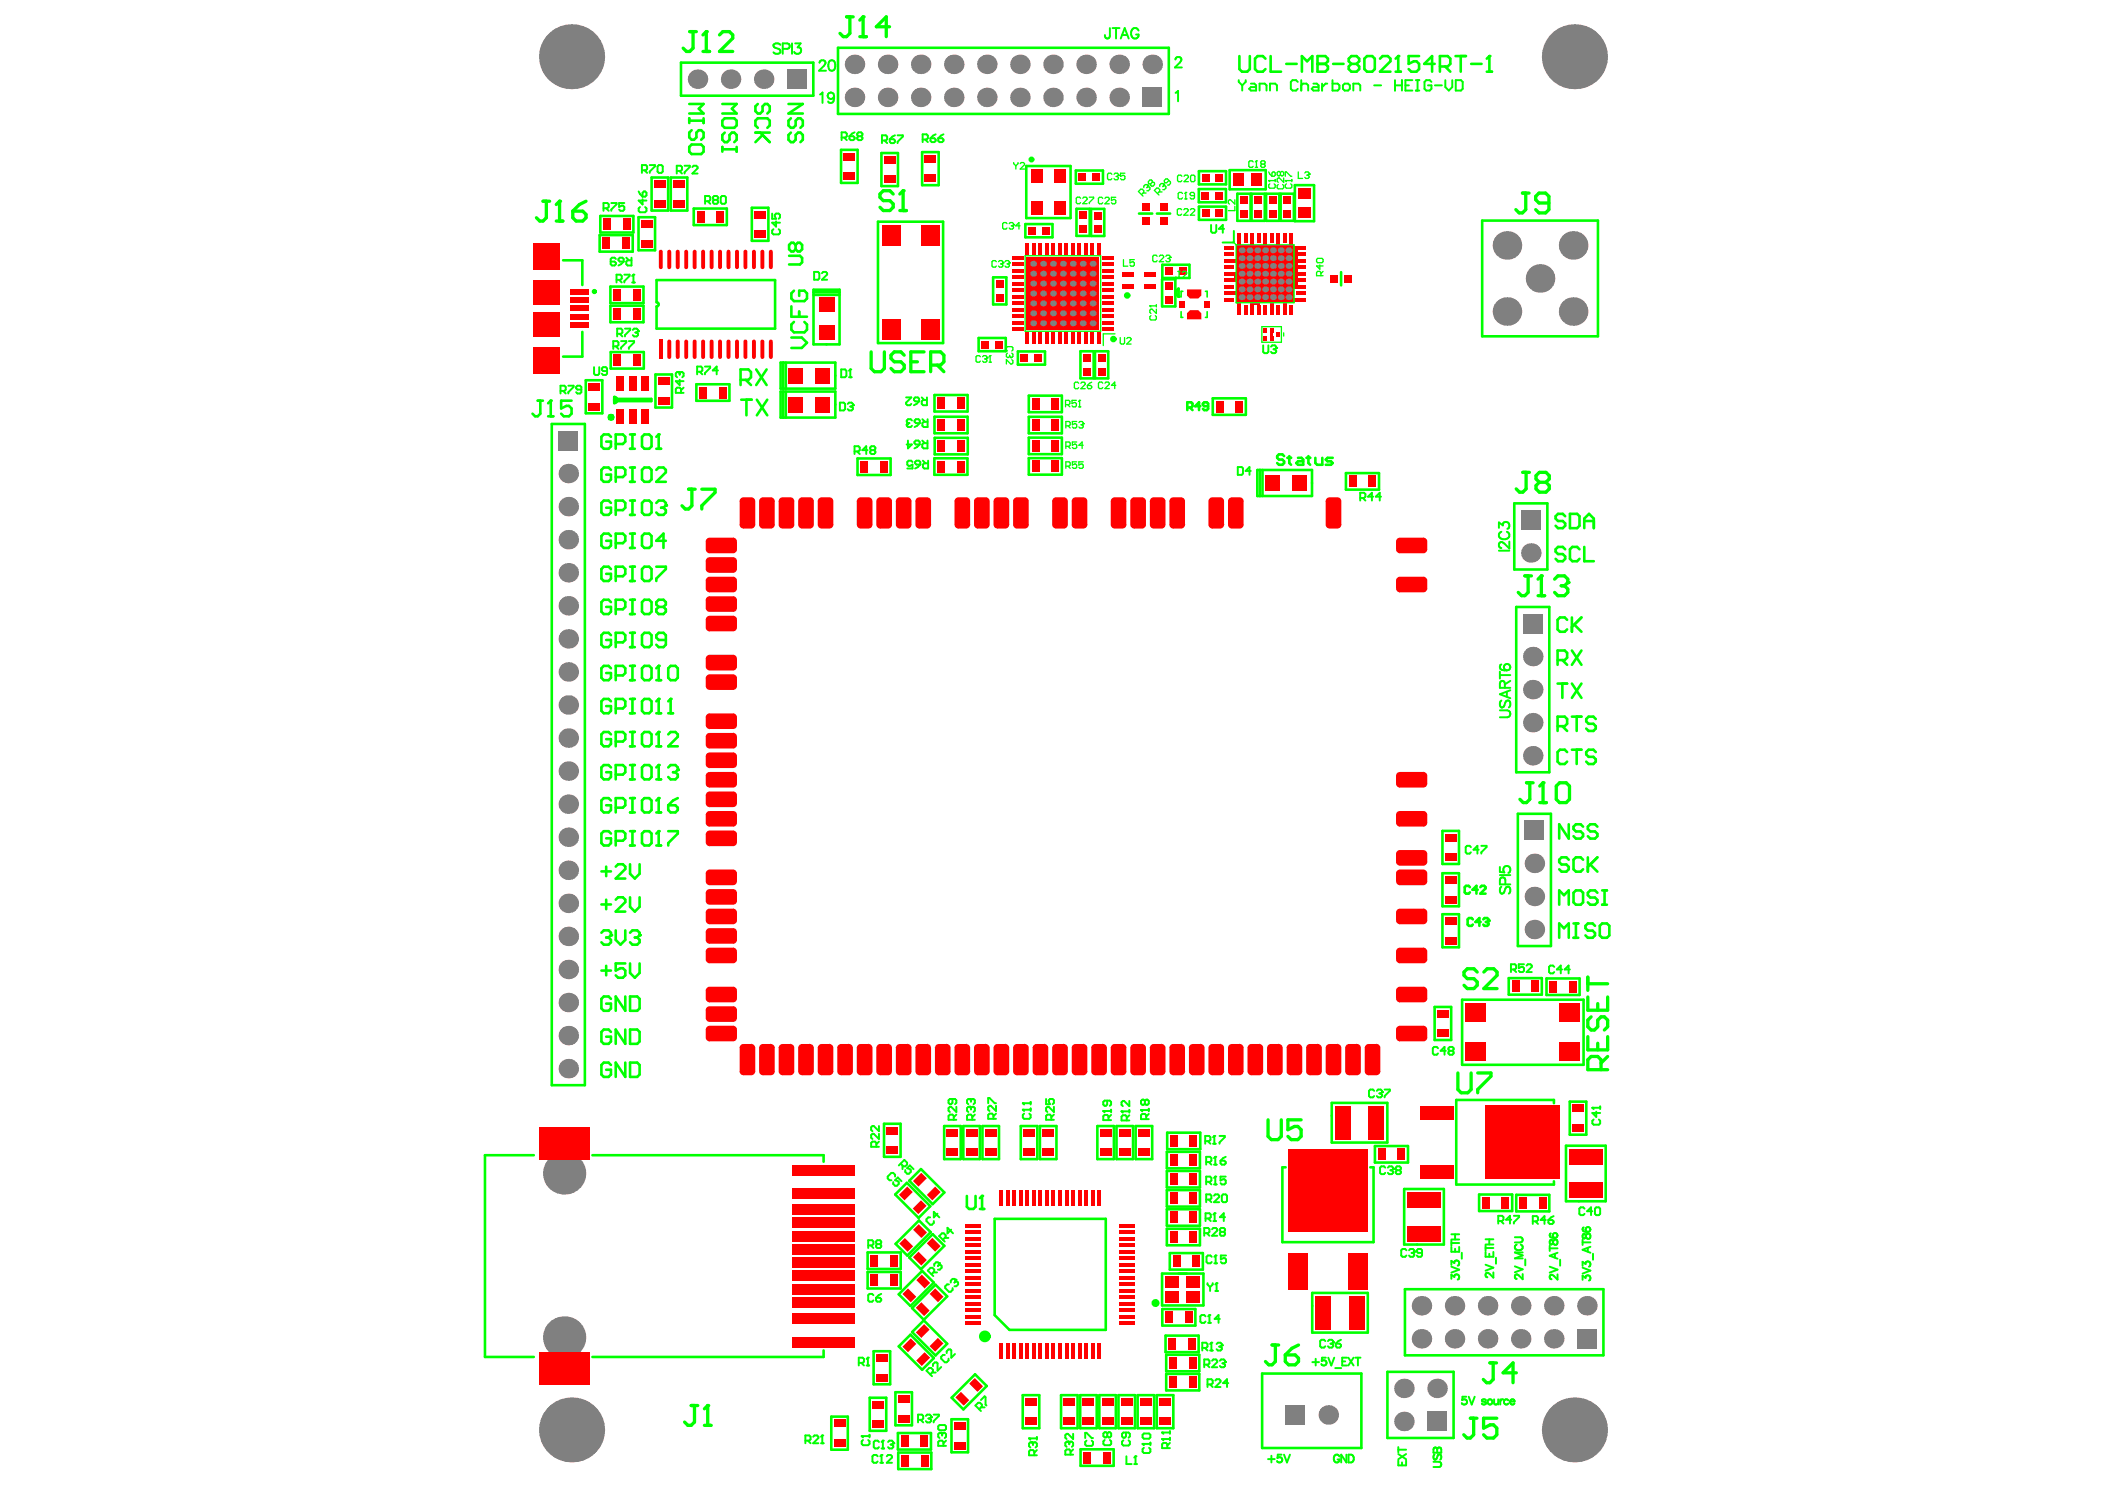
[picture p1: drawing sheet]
<svg xmlns="http://www.w3.org/2000/svg" width="297mm" height="210mm" viewBox="0 0 297 210" stroke-linecap="round" stroke-linejoin="round" font-family="sans-serif">
<g fill="#f00">
<path d="M167.5 44.2l.4-.4h1.2l.4 .4v.8h-2z"/>
<path d="M167.5 40.8h2v.9l-.4 .4h-1.2l-.4-.4z"/>
<path d="M144.9 36.3h10.2v10.2h-10.2z"/>
</g>
<g fill="#f00">
<path d="M174.1 41.1h.7v.5h-.7z" fill-rule="evenodd"/>
<path d="M174.1 36.6h.6v.4h-.6z" fill-rule="evenodd"/>
<path d="M174.6 34.2h.5v.6h-.5z" fill-rule="evenodd"/>
<path d="M178.3 34.2h.5v.6h-.5z" fill-rule="evenodd"/>
<path d="M176.5 34.2h.4v.6h-.4z" fill-rule="evenodd"/>
<path d="M179.3 46.9h.3v.6h-.3z" fill-rule="evenodd"/>
<path d="M182.4 42.1h.5v.4h-.5z" fill-rule="evenodd"/>
<path d="M182 34.2h.4v.6h-.4z" fill-rule="evenodd"/>
<path d="M180.1 34.2h.5v.6h-.5z" fill-rule="evenodd"/>
<path d="M174.6 42.5h.5v.5h-.5z" fill-rule="evenodd"/>
<path d="M174.1 38.4h.6v1.4h-.6z" fill-rule="evenodd"/>
<path d="M176.5 42.5h1.3v.5h-1.3z" fill-rule="evenodd"/>
<path d="M181 42.5h.5v.5h-.5z" fill-rule="evenodd"/>
<path d="M179.2 42.5h.5v.5h-.5z" fill-rule="evenodd"/>
<path d="M182 34.7h1.1v6h-1.1z" fill-rule="evenodd"/>
<path d="M174.5 34.6h8.1v8.1h-8.1z" fill-rule="evenodd"/>
</g>
<g fill="#808080">
<circle cx="147.2" cy="44.2" r=".41"/>
<circle cx="147.2" cy="37.2" r=".41"/>
<circle cx="151.4" cy="44.2" r=".41"/>
<circle cx="151.4" cy="37.2" r=".41"/>
<circle cx="177.4" cy="40.8" r=".41"/>
<circle cx="177.4" cy="36.4" r=".41"/>
<circle cx="177.4" cy="37.5" r=".41"/>
<circle cx="180.7" cy="40.8" r=".41"/>
<circle cx="180.7" cy="36.4" r=".41"/>
<circle cx="180.7" cy="37.5" r=".41"/>
<circle cx="147.2" cy="38.6" r=".41"/>
<circle cx="147.2" cy="42.8" r=".41"/>
<circle cx="147.2" cy="40" r=".41"/>
<circle cx="147.2" cy="45.6" r=".41"/>
<circle cx="147.2" cy="41.4" r=".41"/>
<circle cx="151.4" cy="38.6" r=".41"/>
<circle cx="151.4" cy="42.8" r=".41"/>
<circle cx="151.4" cy="41.4" r=".41"/>
<circle cx="151.4" cy="40" r=".41"/>
<circle cx="151.4" cy="45.6" r=".41"/>
<circle cx="177.4" cy="38.6" r=".41"/>
<circle cx="177.4" cy="41.9" r=".41"/>
<circle cx="177.4" cy="39.7" r=".41"/>
<circle cx="177.4" cy="35.3" r=".41"/>
<circle cx="180.7" cy="41.9" r=".41"/>
<circle cx="180.7" cy="38.6" r=".41"/>
<circle cx="180.7" cy="39.7" r=".41"/>
<circle cx="180.7" cy="35.3" r=".41"/>
<circle cx="211" cy="159.3" r=".73"/>
<circle cx="211" cy="161.1" r=".73"/>
<circle cx="211" cy="163" r=".73"/>
<circle cx="211" cy="164.8" r=".73"/>
<circle cx="214.7" cy="161.1" r=".73"/>
<circle cx="214.7" cy="159.3" r=".73"/>
<circle cx="214.7" cy="164.8" r=".73"/>
<circle cx="214.7" cy="163" r=".73"/>
<circle cx="211" cy="157.5" r=".73"/>
<circle cx="214.7" cy="157.5" r=".73"/>
<circle cx="150" cy="44.2" r=".41"/>
<circle cx="148.6" cy="44.2" r=".41"/>
<circle cx="145.8" cy="44.2" r=".41"/>
<circle cx="145.8" cy="37.2" r=".41"/>
<circle cx="148.6" cy="37.2" r=".41"/>
<circle cx="150" cy="37.2" r=".41"/>
<circle cx="152.8" cy="44.2" r=".41"/>
<circle cx="154.2" cy="44.2" r=".41"/>
<circle cx="152.8" cy="37.2" r=".41"/>
<circle cx="154.2" cy="37.2" r=".41"/>
<circle cx="175.2" cy="40.8" r=".41"/>
<circle cx="178.5" cy="40.8" r=".41"/>
<circle cx="176.3" cy="40.8" r=".41"/>
<circle cx="179.6" cy="40.8" r=".41"/>
<circle cx="175.2" cy="37.5" r=".41"/>
<circle cx="175.2" cy="36.4" r=".41"/>
<circle cx="176.3" cy="37.5" r=".41"/>
<circle cx="176.3" cy="36.4" r=".41"/>
<circle cx="178.5" cy="36.4" r=".41"/>
<circle cx="179.6" cy="36.4" r=".41"/>
<circle cx="179.6" cy="37.5" r=".41"/>
<circle cx="178.5" cy="37.5" r=".41"/>
<circle cx="191.1" cy="171.6" r=".73"/>
<circle cx="189.2" cy="171.6" r=".73"/>
<circle cx="187.4" cy="171.6" r=".73"/>
<circle cx="185.6" cy="171.6" r=".73"/>
<circle cx="183.7" cy="171.6" r=".73"/>
<circle cx="189.2" cy="167.9" r=".73"/>
<circle cx="191.1" cy="167.9" r=".73"/>
<circle cx="183.7" cy="167.9" r=".73"/>
<circle cx="185.6" cy="167.9" r=".73"/>
<circle cx="187.4" cy="167.9" r=".73"/>
<circle cx="80.2" cy="146.1" r="1.38"/>
<circle cx="80.2" cy="150.7" r="1.38"/>
<circle cx="80.2" cy="132.1" r="1.38"/>
<circle cx="80.2" cy="136.8" r="1.38"/>
<circle cx="80.2" cy="118.1" r="1.38"/>
<circle cx="80.2" cy="122.8" r="1.38"/>
<circle cx="80.2" cy="99.4" r="1.38"/>
<circle cx="80.2" cy="104.1" r="1.38"/>
<circle cx="80.2" cy="108.8" r="1.38"/>
<circle cx="80.2" cy="90.1" r="1.38"/>
<circle cx="80.2" cy="85.5" r="1.38"/>
<circle cx="80.2" cy="94.8" r="1.38"/>
<circle cx="80.2" cy="76.1" r="1.38"/>
<circle cx="80.2" cy="71.5" r="1.38"/>
<circle cx="98.4" cy="11.2" r="1.38"/>
<circle cx="103.1" cy="11.2" r="1.38"/>
<circle cx="125.3" cy="9.1" r="1.38"/>
<circle cx="129.9" cy="9.1" r="1.38"/>
<circle cx="125.3" cy="13.7" r="1.38"/>
<circle cx="129.9" cy="13.7" r="1.38"/>
<circle cx="148.6" cy="38.6" r=".41"/>
<circle cx="150" cy="38.6" r=".41"/>
<circle cx="148.6" cy="42.8" r=".41"/>
<circle cx="150" cy="42.8" r=".41"/>
<circle cx="150" cy="40" r=".41"/>
<circle cx="148.6" cy="40" r=".41"/>
<circle cx="145.8" cy="40" r=".41"/>
<circle cx="145.8" cy="38.6" r=".41"/>
<circle cx="150" cy="45.6" r=".41"/>
<circle cx="148.6" cy="45.6" r=".41"/>
<circle cx="145.8" cy="45.6" r=".41"/>
<circle cx="145.8" cy="42.8" r=".41"/>
<circle cx="145.8" cy="41.4" r=".41"/>
<circle cx="148.6" cy="41.4" r=".41"/>
<circle cx="150" cy="41.4" r=".41"/>
<circle cx="148.6" cy="13.7" r="1.38"/>
<circle cx="148.6" cy="9.1" r="1.38"/>
<circle cx="143.9" cy="13.7" r="1.38"/>
<circle cx="143.9" cy="9.1" r="1.38"/>
<circle cx="139.3" cy="13.7" r="1.38"/>
<circle cx="139.3" cy="9.1" r="1.38"/>
<circle cx="152.8" cy="38.6" r=".41"/>
<circle cx="152.8" cy="40" r=".41"/>
<circle cx="152.8" cy="41.4" r=".41"/>
<circle cx="152.8" cy="42.8" r=".41"/>
<circle cx="154.2" cy="38.6" r=".41"/>
<circle cx="154.2" cy="40" r=".41"/>
<circle cx="154.2" cy="41.4" r=".41"/>
<circle cx="154.2" cy="42.8" r=".41"/>
<circle cx="154.2" cy="45.6" r=".41"/>
<circle cx="152.8" cy="45.6" r=".41"/>
<circle cx="153.3" cy="9.1" r="1.38"/>
<circle cx="153.3" cy="13.7" r="1.38"/>
<circle cx="162.6" cy="9.1" r="1.38"/>
<circle cx="157.9" cy="13.7" r="1.38"/>
<circle cx="157.9" cy="9.1" r="1.38"/>
<circle cx="178.5" cy="38.6" r=".41"/>
<circle cx="176.3" cy="38.6" r=".41"/>
<circle cx="175.2" cy="38.6" r=".41"/>
<circle cx="179.6" cy="41.9" r=".41"/>
<circle cx="178.5" cy="41.9" r=".41"/>
<circle cx="176.3" cy="41.9" r=".41"/>
<circle cx="175.2" cy="41.9" r=".41"/>
<circle cx="175.2" cy="39.7" r=".41"/>
<circle cx="176.3" cy="39.7" r=".41"/>
<circle cx="178.5" cy="39.7" r=".41"/>
<circle cx="179.6" cy="39.7" r=".41"/>
<circle cx="179.6" cy="38.6" r=".41"/>
<circle cx="175.2" cy="35.3" r=".41"/>
<circle cx="176.3" cy="35.3" r=".41"/>
<circle cx="178.5" cy="35.3" r=".41"/>
<circle cx="179.6" cy="35.3" r=".41"/>
<circle cx="191.1" cy="166" r=".73"/>
<circle cx="189.2" cy="166" r=".73"/>
<circle cx="187.4" cy="166" r=".73"/>
<circle cx="185.6" cy="166" r=".73"/>
<circle cx="183.7" cy="166" r=".73"/>
<circle cx="185.6" cy="169.7" r=".73"/>
<circle cx="187.4" cy="169.7" r=".73"/>
<circle cx="189.2" cy="169.7" r=".73"/>
<circle cx="191.1" cy="169.7" r=".73"/>
<circle cx="183.7" cy="169.7" r=".73"/>
<circle cx="202.8" cy="195.9" r="1.38"/>
<circle cx="198.1" cy="195.9" r="1.38"/>
<circle cx="205.3" cy="188.9" r="1.38"/>
<circle cx="200.6" cy="188.9" r="1.38"/>
<circle cx="205.3" cy="184.2" r="1.38"/>
<circle cx="200.6" cy="184.2" r="1.38"/>
<circle cx="214.6" cy="188.9" r="1.38"/>
<circle cx="219.3" cy="188.9" r="1.38"/>
<circle cx="214.6" cy="184.2" r="1.38"/>
<circle cx="223.9" cy="184.2" r="1.38"/>
<circle cx="219.3" cy="184.2" r="1.38"/>
<circle cx="216.5" cy="159.3" r=".73"/>
<circle cx="216.5" cy="161.1" r=".73"/>
<circle cx="216.5" cy="163" r=".73"/>
<circle cx="216.5" cy="164.8" r=".73"/>
<circle cx="212.8" cy="164.8" r=".73"/>
<circle cx="212.8" cy="163" r=".73"/>
<circle cx="212.8" cy="161.1" r=".73"/>
<circle cx="212.8" cy="159.3" r=".73"/>
<circle cx="216.5" cy="131.1" r="1.38"/>
<circle cx="216.5" cy="121.8" r="1.38"/>
<circle cx="216.3" cy="106.6" r="1.38"/>
<circle cx="216.3" cy="101.9" r="1.38"/>
<circle cx="216.3" cy="92.6" r="1.38"/>
<circle cx="216" cy="78" r="1.38"/>
<circle cx="222" cy="43.9" r="2.02"/>
<circle cx="222" cy="34.6" r="2.02"/>
<circle cx="80.2" cy="141.4" r="1.38"/>
<circle cx="80.2" cy="80.8" r="1.38"/>
<circle cx="80.2" cy="113.4" r="1.38"/>
<circle cx="80.2" cy="127.4" r="1.38"/>
<circle cx="80.2" cy="66.8" r="1.38"/>
<circle cx="187.4" cy="199.6" r="1.38"/>
<circle cx="198.1" cy="200.5" r="1.38"/>
<circle cx="216.5" cy="157.5" r=".73"/>
<circle cx="212.8" cy="157.5" r=".73"/>
<circle cx="216.3" cy="97.3" r="1.38"/>
<circle cx="216.5" cy="126.5" r="1.38"/>
<circle cx="217.3" cy="39.3" r="2.02"/>
<circle cx="181.8" cy="40.8" r=".41"/>
<circle cx="181.8" cy="36.4" r=".41"/>
<circle cx="181.8" cy="37.5" r=".41"/>
<circle cx="79.6" cy="165.5" r="2.98"/>
<circle cx="120.6" cy="9.1" r="1.38"/>
<circle cx="134.6" cy="9.1" r="1.38"/>
<circle cx="120.6" cy="13.7" r="1.38"/>
<circle cx="134.6" cy="13.7" r="1.38"/>
<circle cx="107.8" cy="11.2" r="1.38"/>
<circle cx="181.8" cy="38.6" r=".41"/>
<circle cx="181.8" cy="39.7" r=".41"/>
<circle cx="181.8" cy="41.9" r=".41"/>
<circle cx="181.8" cy="35.3" r=".41"/>
<circle cx="209.9" cy="188.9" r="1.38"/>
<circle cx="209.9" cy="184.2" r="1.38"/>
<circle cx="212.7" cy="43.9" r="2.02"/>
<circle cx="212.7" cy="34.6" r="2.02"/>
<circle cx="79.6" cy="188.7" r="2.98"/>
<circle cx="222.2" cy="201.7" r="4.6"/>
<circle cx="222.2" cy="8" r="4.6"/>
<circle cx="80.7" cy="201.7" r="4.6"/>
<circle cx="80.7" cy="8" r="4.6"/>
</g>
<g fill="#808080">
<path d="M78.8 60.8h2.8v2.7h-2.8z" fill-rule="evenodd"/>
<path d="M111.1 9.8h2.7v2.7h-2.7z" fill-rule="evenodd"/>
<path d="M161.2 12.4h2.8v2.7h-2.8z" fill-rule="evenodd"/>
<path d="M222.5 187.5h2.8v2.7h-2.8z" fill-rule="evenodd"/>
<path d="M215.1 115.8h2.8v2.7h-2.8z" fill-rule="evenodd"/>
<path d="M214.9 86.6h2.8v2.7h-2.8z" fill-rule="evenodd"/>
<path d="M214.6 72h2.8v2.7h-2.8z" fill-rule="evenodd"/>
<path d="M201.4 199.1h2.8v2.8h-2.8z" fill-rule="evenodd"/>
<path d="M181.4 198.2h2.7v2.8h-2.7z" fill-rule="evenodd"/>
</g>
<g fill="#f00">
<path d="M83 54h1.7v1.1h-1.7z" fill-rule="evenodd"/>
<path d="M87 57.8h1.1v2h-1.1z" fill-rule="evenodd"/>
<path d="M86.5 43.5h1.1v1.6h-1.1z" fill-rule="evenodd"/>
<path d="M90.5 57.8h1.1v2h-1.1z" fill-rule="evenodd"/>
<path d="M90.4 33.8h1.7v1.1h-1.7z" fill-rule="evenodd"/>
<path d="M95 28.2h1.6v1.1h-1.6z" fill-rule="evenodd"/>
<path d="M95 25.4h1.6v1.1h-1.6z" fill-rule="evenodd"/>
<path d="M98.7 54.5h1.1v1.7h-1.1z" fill-rule="evenodd"/>
<path d="M101.4 54.5h1.1v1.7h-1.1z" fill-rule="evenodd"/>
<path d="M106.4 32.5h1.7v1.1h-1.7z" fill-rule="evenodd"/>
<path d="M106.4 29.7h1.7v1.1h-1.7z" fill-rule="evenodd"/>
<path d="M117.6 200.2h1.7v1.1h-1.7z" fill-rule="evenodd"/>
<path d="M123.6 193.8h1.7v1.1h-1.7z" fill-rule="evenodd"/>
<path d="M125.1 158.9h1.6v1.1h-1.6z" fill-rule="evenodd"/>
<path d="M124.7 24.7h1.7v1.1h-1.7z" fill-rule="evenodd"/>
<path d="M124.7 22h1.7v1.1h-1.7z" fill-rule="evenodd"/>
<path d="M127.4 190l1.1-1.2 .8 .8-1.2 1.2z" fill-rule="evenodd"/>
<path d="M127.4 182.5l.7-.7 1.2 1.1-.8 .8z" fill-rule="evenodd"/>
<path d="M131.2 189.9l1.2-1.2 .7 .8-1.1 1.2z" fill-rule="evenodd"/>
<path d="M131.2 182.5l.8-.7 1.1 1.1-.7 .8z" fill-rule="evenodd"/>
<path d="M132.3 62.1h1.1v1.7h-1.1z" fill-rule="evenodd"/>
<path d="M132.3 59.1h1.1v1.7h-1.1z" fill-rule="evenodd"/>
<path d="M134.8 197.1l.8-.8 1.2 1.2-.8 .8z" fill-rule="evenodd"/>
<path d="M136.3 159.2h1.6v1.2h-1.6z" fill-rule="evenodd"/>
<path d="M135.1 62.1h1.1v1.7h-1.1z" fill-rule="evenodd"/>
<path d="M135 59.1h1.1v1.7h-1.1z" fill-rule="evenodd"/>
<path d="M139 159.2h1.6v1.2h-1.6z" fill-rule="evenodd"/>
<path d="M138.5 48.1h1v1h-1z" fill-rule="evenodd"/>
<path d="M140.5 48.1h1v1h-1z" fill-rule="evenodd"/>
<path d="M140.6 39.5h1v1.1h-1z" fill-rule="evenodd"/>
<path d="M144.7 47h.5v1.5h-.5z" fill-rule="evenodd"/>
<path d="M142.9 45.3h1.5v.5h-1.5z" fill-rule="evenodd"/>
<path d="M142.9 44.3h1.5v.6h-1.5z" fill-rule="evenodd"/>
<path d="M142.9 43.4h1.5v.6h-1.5z" fill-rule="evenodd"/>
<path d="M142.9 41.6h1.5v.5h-1.5z" fill-rule="evenodd"/>
<path d="M142.9 40.7h1.5v.5h-1.5z" fill-rule="evenodd"/>
<path d="M142.9 39.7h1.5v.6h-1.5z" fill-rule="evenodd"/>
<path d="M142.9 37.9h1.5v.6h-1.5z" fill-rule="evenodd"/>
<path d="M142.9 37h1.5v.5h-1.5z" fill-rule="evenodd"/>
<path d="M142.9 36.1h1.5v.5h-1.5z" fill-rule="evenodd"/>
<path d="M147.1 159.2h1.6v1.2h-1.6z" fill-rule="evenodd"/>
<path d="M148.3 47h.6v1.5h-.6z" fill-rule="evenodd"/>
<path d="M147.4 47h.6v1.5h-.6z" fill-rule="evenodd"/>
<path d="M146.5 47h.5v1.5h-.5z" fill-rule="evenodd"/>
<path d="M147.1 32h1v1.1h-1z" fill-rule="evenodd"/>
<path d="M150.1 200h1.6v1.1h-1.6z" fill-rule="evenodd"/>
<path d="M150.1 197.2h1.6v1.1h-1.6z" fill-rule="evenodd"/>
<path d="M152 47h.6v1.5h-.6z" fill-rule="evenodd"/>
<path d="M151.1 47h.5v1.5h-.5z" fill-rule="evenodd"/>
<path d="M150.2 47h.5v1.5h-.5z" fill-rule="evenodd"/>
<path d="M154.9 51.9h1.1v1.1h-1.1z" fill-rule="evenodd"/>
<path d="M154.8 47h.5v1.5h-.5z" fill-rule="evenodd"/>
<path d="M153.8 47h.6v1.5h-.6z" fill-rule="evenodd"/>
<path d="M154.4 31.8h1v1.1h-1z" fill-rule="evenodd"/>
<path d="M154.4 29.9h1v1h-1z" fill-rule="evenodd"/>
<path d="M154.2 24.5h1v1h-1z" fill-rule="evenodd"/>
<path d="M158.2 200h1.6v1.1h-1.6z" fill-rule="evenodd"/>
<path d="M158.2 197.2h1.6v1.1h-1.6z" fill-rule="evenodd"/>
<path d="M157.9 186.4h2.2v.5h-2.2z" fill-rule="evenodd"/>
<path d="M157.9 185.5h2.2v.5h-2.2z" fill-rule="evenodd"/>
<path d="M157.9 184.5h2.2v.6h-2.2z" fill-rule="evenodd"/>
<path d="M157.9 182.7h2.2v.6h-2.2z" fill-rule="evenodd"/>
<path d="M157.9 181.8h2.2v.5h-2.2z" fill-rule="evenodd"/>
<path d="M157.9 180.9h2.2v.5h-2.2z" fill-rule="evenodd"/>
<path d="M157.9 179h2.2v.6h-2.2z" fill-rule="evenodd"/>
<path d="M157.9 178.1h2.2v.6h-2.2z" fill-rule="evenodd"/>
<path d="M157.9 177.2h2.2v.5h-2.2z" fill-rule="evenodd"/>
<path d="M157.9 175.4h2.2v.5h-2.2z" fill-rule="evenodd"/>
<path d="M157.9 174.4h2.2v.6h-2.2z" fill-rule="evenodd"/>
<path d="M157.9 173.5h2.2v.6h-2.2z" fill-rule="evenodd"/>
<path d="M157.9 159.2h1.6v1.2h-1.6z" fill-rule="evenodd"/>
<path d="M158.4 40h1.6v.7h-1.6z" fill-rule="evenodd"/>
<path d="M160.9 200h1.6v1.1h-1.6z" fill-rule="evenodd"/>
<path d="M160.9 197.2h1.6v1.1h-1.6z" fill-rule="evenodd"/>
<path d="M161.5 40h1.6v.7h-1.6z" fill-rule="evenodd"/>
<path d="M161.1 28.6h1.1v1.1h-1.1z" fill-rule="evenodd"/>
<path d="M164.9 188.7h1.1v1.7h-1.1z" fill-rule="evenodd"/>
<path d="M165.5 177.1h1.1v1.7h-1.1z" fill-rule="evenodd"/>
<path d="M165.1 173.7h1.1v1.6h-1.1z" fill-rule="evenodd"/>
<path d="M165.1 170.9h1.1v1.7h-1.1z" fill-rule="evenodd"/>
<path d="M165.1 162.8h1.1v1.7h-1.1z" fill-rule="evenodd"/>
<path d="M165.1 160.1h1.1v1.7h-1.1z" fill-rule="evenodd"/>
<path d="M169.6 29.6h1v1h-1z" fill-rule="evenodd"/>
<path d="M169.6 24.6h1v1h-1z" fill-rule="evenodd"/>
<path d="M174.6 43h.5v1.4h-.5z" fill-rule="evenodd"/>
<path d="M172.8 41.1h1.4v.5h-1.4z" fill-rule="evenodd"/>
<path d="M172.8 40.2h1.4v.5h-1.4z" fill-rule="evenodd"/>
<path d="M172.8 39.3h1.4v.5h-1.4z" fill-rule="evenodd"/>
<path d="M172.8 37.5h1.4v.4h-1.4z" fill-rule="evenodd"/>
<path d="M172.8 36.6h1.4v.4h-1.4z" fill-rule="evenodd"/>
<path d="M172.8 35.6h1.4v.5h-1.4z" fill-rule="evenodd"/>
<path d="M174.6 32.9h.5v1.4h-.5z" fill-rule="evenodd"/>
<path d="M178.2 47.4h.6v.7h-.6z" fill-rule="evenodd"/>
<path d="M178.3 43h.5v1.4h-.5z" fill-rule="evenodd"/>
<path d="M177.4 43h.4v1.4h-.4z" fill-rule="evenodd"/>
<path d="M176.5 43h.4v1.4h-.4z" fill-rule="evenodd"/>
<path d="M176.5 32.9h.4v1.4h-.4z" fill-rule="evenodd"/>
<path d="M177.4 32.9h.4v1.4h-.4z" fill-rule="evenodd"/>
<path d="M178.3 32.9h.5v1.4h-.5z" fill-rule="evenodd"/>
<path d="M177 29.7h1.1v1h-1.1z" fill-rule="evenodd"/>
<path d="M176.6 24.5h1.5v1.7h-1.5z" fill-rule="evenodd"/>
<path d="M180.1 46.8h.5v.7h-.5z" fill-rule="evenodd"/>
<path d="M182 43h.4v1.4h-.4z" fill-rule="evenodd"/>
<path d="M181 43h.5v1.4h-.5z" fill-rule="evenodd"/>
<path d="M180.1 43h.5v1.4h-.5z" fill-rule="evenodd"/>
<path d="M180.1 32.9h.5v1.4h-.5z" fill-rule="evenodd"/>
<path d="M181 32.9h.5v1.4h-.5z" fill-rule="evenodd"/>
<path d="M182 32.9h.4v1.4h-.4z" fill-rule="evenodd"/>
<path d="M181.1 29.7h1.1v1h-1.1z" fill-rule="evenodd"/>
<path d="M183.2 29.2h1.8v1.5h-1.8z" fill-rule="evenodd"/>
<path d="M202.8 145.2h1.6v1.1h-1.6z" fill-rule="evenodd"/>
<path d="M221.9 158.6h1.6v1.1h-1.6z" fill-rule="evenodd"/>
<path d="M221.9 155.8h1.6v1.1h-1.6z" fill-rule="evenodd"/>
<path d="M83 56.8h1.7v1.1h-1.7z" fill-rule="evenodd"/>
<path d="M87 53h1.1v2.1h-1.1z" fill-rule="evenodd"/>
<path d="M86.6 50h1.1v1.7h-1.1z" fill-rule="evenodd"/>
<path d="M86.5 40.8h1.1v1.6h-1.1z" fill-rule="evenodd"/>
<path d="M87.9 30.8h1.1v1.7h-1.1z" fill-rule="evenodd"/>
<path d="M87.8 33.5h1.1v1.7h-1.1z" fill-rule="evenodd"/>
<path d="M90.5 53h1.1v2.1h-1.1z" fill-rule="evenodd"/>
<path d="M90.4 31h1.7v1.1h-1.7z" fill-rule="evenodd"/>
</g>
<path d="M94.4 48.2v2.2M95.6 48.2v2.2M98 48.2v2.2M99.2 48.2v2.2" fill="none" stroke="#f00" stroke-width=".55"/>
<path d="M98.3 29.8h1.1v1.6h-1.1z" fill-rule="evenodd" fill="#f00"/>
<path d="M101.6 48.2v2.2M102.8 48.2v2.2M104 48.2v2.2" fill="none" stroke="#f00" stroke-width=".55"/>
<path d="M101.1 29.8h1.1v1.6h-1.1z" fill-rule="evenodd" fill="#f00"/>
<path d="M105.2 48.2v2.2M106.4 48.2v2.2M107.6 48.2v2.2M108.8 48.2v2.2" fill="none" stroke="#f00" stroke-width=".55"/>
<g fill="#f00">
<path d="M112.6 147.8l.6-.5h1.1l.5 .5v3.3l-.5 .6h-1.1l-.6-.6z" fill-rule="evenodd"/>
<path d="M112.6 70.7l.6-.5h1.1l.5 .5v3.3l-.5 .6h-1.1l-.6-.6z" fill-rule="evenodd"/>
<path d="M117.6 203h1.7v1.1h-1.7z" fill-rule="evenodd"/>
<path d="M123.6 191h1.7v1.1h-1.7z" fill-rule="evenodd"/>
<path d="M125.6 177h1.1v1.7h-1.1z" fill-rule="evenodd"/>
<path d="M125.6 179.8h1.1v1.6h-1.1z" fill-rule="evenodd"/>
<path d="M125.1 161.7h1.6v1.1h-1.6z" fill-rule="evenodd"/>
<path d="M123.7 147.8l.5-.5h1.1l.6 .5v3.3l-.6 .6h-1.1l-.5-.6z" fill-rule="evenodd"/>
<path d="M123.7 70.7l.5-.5h1.1l.6 .5v3.3l-.6 .6h-1.1l-.5-.6z" fill-rule="evenodd"/>
<path d="M131.9 147.8l.6-.5h1.1l.5 .5v3.3l-.5 .6h-1.1l-.6-.6z" fill-rule="evenodd"/>
<path d="M132.3 65h1.1v1.6h-1.1z" fill-rule="evenodd"/>
<path d="M132.3 56.1h1.1v1.6h-1.1z" fill-rule="evenodd"/>
<path d="M136.3 162h1.6v1.1h-1.6z" fill-rule="evenodd"/>
<path d="M134.7 147.8l.5-.5h1.1l.6 .5v3.3l-.6 .6h-1.1l-.5-.6z" fill-rule="evenodd"/>
<path d="M134.7 70.7l.5-.5h1.1l.6 .5v3.3l-.6 .6h-1.1l-.5-.6z" fill-rule="evenodd"/>
<path d="M135 65h1.1v1.6h-1.1z" fill-rule="evenodd"/>
<path d="M135 56.1h1.1v1.6h-1.1z" fill-rule="evenodd"/>
<path d="M141 189.5h.6v2.2h-.6z" fill-rule="evenodd"/>
<path d="M141 167.8h.6v2.2h-.6z" fill-rule="evenodd"/>
<path d="M139 162h1.6v1.1h-1.6z" fill-rule="evenodd"/>
<path d="M140.6 41.5h1v1h-1z" fill-rule="evenodd"/>
<path d="M142.9 189.5h.5v2.2h-.5z" fill-rule="evenodd"/>
<path d="M143.8 189.5h.5v2.2h-.5z" fill-rule="evenodd"/>
<path d="M144.7 189.5h.6v2.2h-.6z" fill-rule="evenodd"/>
<path d="M144.7 167.8h.6v2.2h-.6z" fill-rule="evenodd"/>
<path d="M143.8 167.8h.5v2.2h-.5z" fill-rule="evenodd"/>
<path d="M142.9 167.8h.5v2.2h-.5z" fill-rule="evenodd"/>
<path d="M143 147.8l.5-.5h1.1l.6 .5v3.3l-.6 .6h-1.1l-.5-.6z" fill-rule="evenodd"/>
<path d="M143 70.7l.5-.5h1.1l.6 .5v3.3l-.6 .6h-1.1l-.5-.6z" fill-rule="evenodd"/>
<path d="M142.9 46.2h1.5v.5h-1.5z" fill-rule="evenodd"/>
<path d="M142.9 42.5h1.5v.6h-1.5z" fill-rule="evenodd"/>
<path d="M142.9 38.8h1.5v.6h-1.5z" fill-rule="evenodd"/>
<path d="M144.1 50h1v1h-1z" fill-rule="evenodd"/>
<path d="M144.7 34.3h.5v1.5h-.5z" fill-rule="evenodd"/>
<path d="M146.5 189.5h.6v2.2h-.6z" fill-rule="evenodd"/>
<path d="M147.5 189.5h.5v2.2h-.5z" fill-rule="evenodd"/>
<path d="M148.4 189.5h.5v2.2h-.5z" fill-rule="evenodd"/>
<path d="M148.4 167.8h.5v2.2h-.5z" fill-rule="evenodd"/>
<path d="M147.5 167.8h.5v2.2h-.5z" fill-rule="evenodd"/>
<path d="M146.5 167.8h.6v2.2h-.6z" fill-rule="evenodd"/>
<path d="M147.1 162h1.6v1.1h-1.6z" fill-rule="evenodd"/>
<path d="M146 50h1v1h-1z" fill-rule="evenodd"/>
<path d="M146.5 34.3h.5v1.5h-.5z" fill-rule="evenodd"/>
<path d="M147.4 34.3h.6v1.5h-.6z" fill-rule="evenodd"/>
<path d="M148.3 34.3h.6v1.5h-.6z" fill-rule="evenodd"/>
<path d="M150.2 189.5h.6v2.2h-.6z" fill-rule="evenodd"/>
<path d="M151.1 189.5h.6v2.2h-.6z" fill-rule="evenodd"/>
<path d="M152.1 189.5h.5v2.2h-.5z" fill-rule="evenodd"/>
<path d="M152.1 167.8h.5v2.2h-.5z" fill-rule="evenodd"/>
<path d="M151.1 167.8h.6v2.2h-.6z" fill-rule="evenodd"/>
<path d="M150.2 167.8h.6v2.2h-.6z" fill-rule="evenodd"/>
<path d="M150.2 34.3h.5v1.5h-.5z" fill-rule="evenodd"/>
<path d="M151.1 34.3h.5v1.5h-.5z" fill-rule="evenodd"/>
<path d="M152 34.3h.6v1.5h-.6z" fill-rule="evenodd"/>
<path d="M153.9 189.5h.5v2.2h-.5z" fill-rule="evenodd"/>
<path d="M154.8 189.5h.6v2.2h-.6z" fill-rule="evenodd"/>
<path d="M154.8 167.8h.6v2.2h-.6z" fill-rule="evenodd"/>
<path d="M153.9 167.8h.5v2.2h-.5z" fill-rule="evenodd"/>
<path d="M154 147.8l.5-.5h1.1l.6 .5v3.3l-.6 .6h-1.1l-.5-.6z" fill-rule="evenodd"/>
<path d="M154.9 50h1.1v1h-1.1z" fill-rule="evenodd"/>
<path d="M153.8 34.3h.6v1.5h-.6z" fill-rule="evenodd"/>
<path d="M154.8 34.3h.5v1.5h-.5z" fill-rule="evenodd"/>
<path d="M157.9 183.6h2.2v.6h-2.2z" fill-rule="evenodd"/>
<path d="M157.9 180h2.2v.5h-2.2z" fill-rule="evenodd"/>
<path d="M157.9 176.3h2.2v.5h-2.2z" fill-rule="evenodd"/>
<path d="M157.9 172.6h2.2v.6h-2.2z" fill-rule="evenodd"/>
<path d="M157.9 162h1.6v1.1h-1.6z" fill-rule="evenodd"/>
<path d="M158.4 38.5h1.6v.6h-1.6z" fill-rule="evenodd"/>
<path d="M161.5 38.5h1.6v.6h-1.6z" fill-rule="evenodd"/>
<path d="M161.1 30.6h1.1v1h-1.1z" fill-rule="evenodd"/>
<path d="M165 194.1h1.1v1.7h-1.1z" fill-rule="evenodd"/>
<path d="M165 191.4h1.1v1.7h-1.1z" fill-rule="evenodd"/>
<path d="M165.1 168.2h1.1v1.7h-1.1z" fill-rule="evenodd"/>
<path d="M165.1 165.5h1.1v1.7h-1.1z" fill-rule="evenodd"/>
<path d="M165 147.8l.6-.5h1.1l.5 .5v3.3l-.5 .6h-1.1l-.6-.6z" fill-rule="evenodd"/>
<path d="M165 70.7l.6-.5h1.1l.5 .5v3.3l-.5 .6h-1.1l-.6-.6z" fill-rule="evenodd"/>
<path d="M166.4 42.5h.7v.9h-.7z" fill-rule="evenodd"/>
<path d="M166.4 37.8h1v1h-1z" fill-rule="evenodd"/>
<path d="M169.9 42.5h.7v.9h-.7z" fill-rule="evenodd"/>
<path d="M169.6 27.1h1v1h-1z" fill-rule="evenodd"/>
<path d="M172.8 42.1h1.4v.4h-1.4z" fill-rule="evenodd"/>
<path d="M172.8 38.4h1.4v.4h-1.4z" fill-rule="evenodd"/>
<path d="M172.8 34.7h1.4v.5h-1.4z" fill-rule="evenodd"/>
<path d="M176 147.8l.6-.5h1.1l.5 .5v3.3l-.5 .6h-1.1l-.6-.6z" fill-rule="evenodd"/>
<path d="M178.2 46.3h.6v.7h-.6z" fill-rule="evenodd"/>
<path d="M177 27.7h1.1v1.1h-1.1z" fill-rule="evenodd"/>
<path d="M181.1 27.7h1.1v1.1h-1.1z" fill-rule="evenodd"/>
<path d="M184.3 147.8l.6-.5h1.1l.5 .5v3.3l-.5 .6h-1.1l-.6-.6z" fill-rule="evenodd"/>
<path d="M183.2 26.6h1.8v1.5h-1.8z" fill-rule="evenodd"/>
<path d="M187.1 147.8l.5-.5h1.1l.6 .5v3.3l-.6 .6h-1.1l-.5-.6z" fill-rule="evenodd"/>
<path d="M187.1 70.7l.5-.5h1.1l.6 .5v3.3l-.6 .6h-1.1l-.5-.6z" fill-rule="evenodd"/>
<path d="M187.7 38.8h1.1v1h-1.1z" fill-rule="evenodd"/>
<path d="M194.4 162h1.1v1.7h-1.1z" fill-rule="evenodd"/>
<path d="M202.8 142.4h1.6v1.2h-1.6z" fill-rule="evenodd"/>
<path d="M214.4 168.9h1.1v1.6h-1.1z" fill-rule="evenodd"/>
<path d="M213.3 138.3h1.1v1.7h-1.1z" fill-rule="evenodd"/>
<path d="M217.1 168.9h1.1v1.6h-1.1z" fill-rule="evenodd"/>
<path d="M218.6 138.4h1.1v1.6h-1.1z" fill-rule="evenodd"/>
<path d="M221.4 138.4h1.1v1.6h-1.1z" fill-rule="evenodd"/>
</g>
<g fill="#f00">
<path d="M112.6 147.8h.6zM112.7 147.5l.2-.2h.3v.5h-.6z"/>
<path d="M113.2 151.1v.6zM112.6 151.1h.6v.6l-.3-.1-.2-.2z"/>
<path d="M114.3 151.1h.5zM114.3 151.1h.5v.3l-.2 .2-.3 .1z"/>
<path d="M114.3 147.3v.5zM114.3 147.3h.3l.2 .2v.3h-.5z"/>
<path d="M112.6 70.7h.6zM112.7 70.4l.2-.2h.3v.5h-.6z"/>
<path d="M113.2 74v.6zM112.6 74h.6v.6l-.3-.1-.2-.2z"/>
<path d="M114.3 74h.5zM114.3 74h.5v.3l-.2 .2-.3 .1z"/>
<path d="M114.3 70.2v.5zM114.3 70.2h.3l.2 .2v.3h-.5z"/>
<path d="M123.7 147.8h.5zM123.7 147.5l.2-.2h.3v.5h-.5z"/>
<path d="M124.2 151.1v.6zM123.7 151.1h.5v.6l-.3-.1-.2-.2z"/>
<path d="M125.3 151.1h.6zM125.3 151.1h.6l-.1 .3-.2 .2-.3 .1z"/>
<path d="M125.3 147.3v.5zM125.3 147.3h.3l.2 .2 .1 .3h-.6z"/>
<path d="M123.7 70.7h.5zM123.7 70.4l.2-.2h.3v.5h-.5z"/>
<path d="M124.2 74v.6zM123.7 74h.5v.6l-.3-.1-.2-.2z"/>
<path d="M125.3 74h.6zM125.3 74h.6l-.1 .3-.2 .2-.3 .1z"/>
<path d="M125.3 70.2v.5zM125.3 70.2h.3l.2 .2 .1 .3h-.6z"/>
<path d="M131.9 147.8h.6zM132 147.5l.2-.2h.3v.5h-.6z"/>
<path d="M132.5 151.1v.6zM131.9 151.1h.6v.6l-.3-.1-.2-.2z"/>
<path d="M133.6 151.1h.5zM133.6 151.1h.5v.3l-.2 .2-.3 .1z"/>
<path d="M133.6 147.3v.5zM133.6 147.3h.3l.2 .2v.3h-.5z"/>
<path d="M134.7 147.8h.5zM134.8 147.5l.2-.2h.2v.5h-.5z"/>
<path d="M135.2 151.1v.6zM134.7 151.1h.5v.6l-.2-.1-.2-.2z"/>
<path d="M136.3 151.1h.6zM136.3 151.1h.6l-.1 .3-.2 .2-.3 .1z"/>
<path d="M136.3 147.3v.5zM136.3 147.3h.3l.2 .2 .1 .3h-.6z"/>
<path d="M134.7 70.7h.5zM134.8 70.4l.2-.2h.2v.5h-.5z"/>
<path d="M135.2 74v.6zM134.7 74h.5v.6l-.2-.1-.2-.2z"/>
<path d="M136.3 74h.6zM136.3 74h.6l-.1 .3-.2 .2-.3 .1z"/>
<path d="M136.3 70.2v.5zM136.3 70.2h.3l.2 .2 .1 .3h-.6z"/>
<path d="M143 147.8h.5zM143 147.5l.2-.2h.3v.5h-.5z"/>
<path d="M143.5 151.1v.6zM143 151.1h.5v.6l-.3-.1-.2-.2z"/>
<path d="M144.6 151.1h.6zM144.6 151.1h.6l-.1 .3-.2 .2-.3 .1z"/>
<path d="M144.6 147.3v.5zM144.6 147.3h.3l.2 .2 .1 .3h-.6z"/>
<path d="M143 70.7h.5zM143 70.4l.2-.2h.3v.5h-.5z"/>
<path d="M143.5 74v.6zM143 74h.5v.6l-.3-.1-.2-.2z"/>
<path d="M144.6 74h.6zM144.6 74h.6l-.1 .3-.2 .2-.3 .1z"/>
<path d="M144.6 70.2v.5zM144.6 70.2h.3l.2 .2 .1 .3h-.6z"/>
<path d="M154 147.8h.5zM154.1 147.5l.2-.2h.2v.5h-.5z"/>
<path d="M154.5 151.1v.6zM154 151.1h.5v.6l-.2-.1-.2-.2z"/>
<path d="M155.6 151.1h.6zM155.6 151.1h.6l-.1 .3-.2 .2-.3 .1z"/>
<path d="M155.6 147.3v.5zM155.6 147.3h.3l.2 .2 .1 .3h-.6z"/>
<path d="M165 147.8h.6zM165.1 147.5l.2-.2h.3v.5h-.6z"/>
<path d="M165.6 151.1v.6zM165 151.1h.6v.6l-.3-.1-.2-.2z"/>
<path d="M166.7 151.1h.5zM166.7 151.1h.5l-.1 .3-.2 .2-.2 .1z"/>
<path d="M166.7 147.3v.5zM166.7 147.3h.2l.2 .2 .1 .3h-.5z"/>
<path d="M165 70.7h.6zM165.1 70.4l.2-.2h.3v.5h-.6z"/>
<path d="M165.6 74v.6zM165 74h.6v.6l-.3-.1-.2-.2z"/>
<path d="M166.7 74h.5zM166.7 74h.5l-.1 .3-.2 .2-.2 .1z"/>
<path d="M166.7 70.2v.5zM166.7 70.2h.2l.2 .2 .1 .3h-.5z"/>
<path d="M176 147.8h.6zM176.1 147.5l.2-.2h.3v.5h-.6z"/>
<path d="M176.6 151.1v.6zM176 151.1h.6v.6l-.3-.1-.2-.2z"/>
<path d="M177.7 151.1h.5zM177.7 151.1h.5v.3l-.2 .2-.3 .1z"/>
<path d="M177.7 147.3v.5zM177.7 147.3h.3l.2 .2v.3h-.5z"/>
<path d="M184.3 147.8h.6zM184.4 147.5l.2-.2h.3v.5h-.6z"/>
<path d="M184.9 151.1v.6zM184.3 151.1h.6v.6l-.3-.1-.2-.2z"/>
<path d="M186 151.1h.5zM186 151.1h.5l-.1 .3-.2 .2-.2 .1z"/>
<path d="M186 147.3v.5zM186 147.3h.2l.2 .2 .1 .3h-.5z"/>
<path d="M187.1 147.8h.5zM187.1 147.5l.2-.2h.3v.5h-.5z"/>
<path d="M187.6 151.1v.6zM187.1 151.1h.5v.6l-.3-.1-.2-.2z"/>
<path d="M188.7 151.1h.6zM188.7 151.1h.6l-.1 .3-.2 .2-.3 .1z"/>
<path d="M188.7 147.3v.5zM188.7 147.3h.3l.2 .2 .1 .3h-.6z"/>
<path d="M187.1 70.7h.5zM187.1 70.4l.2-.2h.3v.5h-.5z"/>
<path d="M187.6 74v.6zM187.1 74h.5v.6l-.3-.1-.2-.2z"/>
<path d="M188.7 74h.6zM188.7 74h.6l-.1 .3-.2 .2-.3 .1z"/>
<path d="M188.7 70.2v.5zM188.7 70.2h.3l.2 .2 .1 .3h-.6z"/>
</g>
<path d="M94.4 35.5v2.2M95.6 35.5v2.2M98 35.5v2.2M99.2 35.5v2.2M101.6 35.5v2.2M102.8 35.5v2.2M104 35.5v2.2M105.2 35.5v2.2M106.4 35.5v2.2M107.6 35.5v2.2M108.8 35.5v2.2" fill="none" stroke="#f00" stroke-width=".55"/>
<g fill="#f00">
<path d="M121.4 65h1.1v1.7h-1.1z" fill-rule="evenodd"/>
<path d="M124.2 65h1.1v1.7h-1.1z" fill-rule="evenodd"/>
<path d="M88.7 57.8h1.1v2h-1.1z" fill-rule="evenodd"/>
<path d="M89.3 43.5h1.1v1.6h-1.1z" fill-rule="evenodd"/>
<path d="M80.5 43.1h2.5v.8h-2.5z" fill-rule="evenodd"/>
<path d="M80.5 44.3h2.5v.8h-2.5z" fill-rule="evenodd"/>
<path d="M80.5 40.8h2.5v.7h-2.5z" fill-rule="evenodd"/>
<path d="M99.6 126l.5-.6h3.3l.6 .6v1.1l-.6 .5h-3.3l-.5-.5z" fill-rule="evenodd"/>
<path d="M99.6 115l.5-.6h3.3l.6 .6v1.1l-.6 .5h-3.3l-.5-.5z" fill-rule="evenodd"/>
<path d="M99.6 103.9l.5-.5h3.3l.6 .5v1.1l-.6 .6h-3.3l-.5-.6z" fill-rule="evenodd"/>
<path d="M99.6 95.7l.5-.6h3.3l.6 .6v1.1l-.6 .5h-3.3l-.5-.5z" fill-rule="evenodd"/>
<path d="M99.6 92.9l.5-.5h3.3l.6 .5v1.1l-.6 .6h-3.3l-.5-.6z" fill-rule="evenodd"/>
<path d="M99.6 84.7l.5-.6h3.3l.6 .6v1.1l-.6 .5h-3.3l-.5-.5z" fill-rule="evenodd"/>
<path d="M92.8 56h1.7v1.1h-1.7z" fill-rule="evenodd"/>
<path d="M92.3 28.2h1.6v1.1h-1.6z" fill-rule="evenodd"/>
<path d="M92.3 25.4h1.6v1.1h-1.6z" fill-rule="evenodd"/>
<path d="M111.8 188.6h8.8v1.5h-8.8z" fill-rule="evenodd"/>
<path d="M111.8 185.2h8.8v1.5h-8.8z" fill-rule="evenodd"/>
<path d="M111.8 181.1h8.8v1.5h-8.8z" fill-rule="evenodd"/>
<path d="M111.8 177.4h8.8v1.5h-8.8z" fill-rule="evenodd"/>
<path d="M111.8 173.6h8.8v1.5h-8.8z" fill-rule="evenodd"/>
<path d="M111.8 169.9h8.8v1.5h-8.8z" fill-rule="evenodd"/>
<path d="M111.8 167.7h8.8v1.5h-8.8z" fill-rule="evenodd"/>
<path d="M119 24.3h1.7v1.1h-1.7z" fill-rule="evenodd"/>
<path d="M119 21.5h1.7v1.1h-1.7z" fill-rule="evenodd"/>
<path d="M126.7 199.6h1.6v1.1h-1.6z" fill-rule="evenodd"/>
<path d="M123.1 200.3h1.6v1.1h-1.6z" fill-rule="evenodd"/>
<path d="M126.7 196.8h1.6v1.1h-1.6z" fill-rule="evenodd"/>
<path d="M123.1 197.6h1.6v1.1h-1.6z" fill-rule="evenodd"/>
<path d="M130.8 175.4l.8-.8 1.1 1.2-.7 .8z" fill-rule="evenodd"/>
<path d="M126.9 175.4l.8-.8 1.2 1.2-.8 .8z" fill-rule="evenodd"/>
<path d="M133.6 159.2h1.6v1.2h-1.6z" fill-rule="evenodd"/>
<path d="M124.4 31.8h2.6v2.9h-2.6z" fill-rule="evenodd"/>
<path d="M130 31.8h2.5v2.9h-2.5z" fill-rule="evenodd"/>
<path d="M130.5 24.6h1.6v1.1h-1.6z" fill-rule="evenodd"/>
<path d="M130.5 21.9h1.6v1.1h-1.6z" fill-rule="evenodd"/>
<path d="M144.7 200h1.6v1.1h-1.6z" fill-rule="evenodd"/>
<path d="M144.7 197.2h1.6v1.1h-1.6z" fill-rule="evenodd"/>
<path d="M144.4 159.2h1.6v1.2h-1.6z" fill-rule="evenodd"/>
<path d="M148.3 62.1h1.1v1.6h-1.1z" fill-rule="evenodd"/>
<path d="M145.6 62.1h1.1v1.6h-1.1z" fill-rule="evenodd"/>
<path d="M148.3 59.1h1.1v1.7h-1.1z" fill-rule="evenodd"/>
<path d="M145.6 59.1h1.1v1.7h-1.1z" fill-rule="evenodd"/>
<path d="M149.3 47h.5v1.5h-.5z" fill-rule="evenodd"/>
<path d="M145.6 47h.5v1.5h-.5z" fill-rule="evenodd"/>
<path d="M145.1 32h1v1.1h-1z" fill-rule="evenodd"/>
<path d="M145.5 28.4h1.6v1.8h-1.6z" fill-rule="evenodd"/>
<path d="M148.8 28.4h1.6v1.8h-1.6z" fill-rule="evenodd"/>
<path d="M155.6 204.8h1.1v1.6h-1.1z" fill-rule="evenodd"/>
<path d="M152.9 204.8h1.1v1.6h-1.1z" fill-rule="evenodd"/>
<path d="M163.6 200h1.6v1.1h-1.6z" fill-rule="evenodd"/>
<path d="M155.5 200h1.6v1.1h-1.6z" fill-rule="evenodd"/>
<path d="M152.8 200h1.6v1.1h-1.6z" fill-rule="evenodd"/>
<path d="M163.6 197.2h1.6v1.1h-1.6z" fill-rule="evenodd"/>
<path d="M155.5 197.2h1.6v1.1h-1.6z" fill-rule="evenodd"/>
<path d="M152.8 197.2h1.6v1.1h-1.6z" fill-rule="evenodd"/>
<path d="M164.4 185h1.1v1.7h-1.1z" fill-rule="evenodd"/>
<path d="M155.2 159.2h1.6v1.2h-1.6z" fill-rule="evenodd"/>
<path d="M160.6 159.2h1.6v1.2h-1.6z" fill-rule="evenodd"/>
<path d="M152.9 51.9h1v1.1h-1z" fill-rule="evenodd"/>
<path d="M152.9 47h.6v1.5h-.6z" fill-rule="evenodd"/>
<path d="M155.5 43.4h1.6v.6h-1.6z" fill-rule="evenodd"/>
<path d="M155.5 44.3h1.6v.6h-1.6z" fill-rule="evenodd"/>
<path d="M155.5 45.3h1.6v.5h-1.6z" fill-rule="evenodd"/>
<path d="M155.5 39.7h1.6v.6h-1.6z" fill-rule="evenodd"/>
<path d="M155.5 40.7h1.6v.5h-1.6z" fill-rule="evenodd"/>
<path d="M155.5 41.6h1.6v.5h-1.6z" fill-rule="evenodd"/>
<path d="M164.4 39.8h1v1h-1z" fill-rule="evenodd"/>
<path d="M155.5 36.1h1.6v.5h-1.6z" fill-rule="evenodd"/>
<path d="M155.5 37h1.6v.5h-1.6z" fill-rule="evenodd"/>
<path d="M155.5 37.9h1.6v.6h-1.6z" fill-rule="evenodd"/>
<path d="M152.3 31.8h1.1v1.1h-1.1z" fill-rule="evenodd"/>
<path d="M163.7 28.6h1v1.1h-1z" fill-rule="evenodd"/>
<path d="M152.3 29.9h1.1v1h-1.1z" fill-rule="evenodd"/>
<path d="M152.2 24.5h1.1v1h-1.1z" fill-rule="evenodd"/>
<path d="M167.6 188.7h1.1v1.7h-1.1z" fill-rule="evenodd"/>
<path d="M167.2 185h1.1v1.7h-1.1z" fill-rule="evenodd"/>
<path d="M167.5 182.2h1.8v1.7h-1.8z" fill-rule="evenodd"/>
<path d="M168.2 177.1h1.1v1.7h-1.1z" fill-rule="evenodd"/>
<path d="M167.8 173.7h1.1v1.6h-1.1z" fill-rule="evenodd"/>
<path d="M167.8 170.9h1.1v1.7h-1.1z" fill-rule="evenodd"/>
<path d="M167.8 162.8h1.1v1.7h-1.1z" fill-rule="evenodd"/>
<path d="M167.9 160.1h1.1v1.7h-1.1z" fill-rule="evenodd"/>
<path d="M179.2 47.4h.5v.7h-.5z" fill-rule="evenodd"/>
<path d="M179.2 43h.5v1.4h-.5z" fill-rule="evenodd"/>
<path d="M175.5 43h.5v1.4h-.5z" fill-rule="evenodd"/>
<path d="M168 44h1v1h-1z" fill-rule="evenodd"/>
<path d="M168 40.9h1v.9h-1z" fill-rule="evenodd"/>
<path d="M175.5 32.9h.5v1.4h-.5z" fill-rule="evenodd"/>
<path d="M179.2 32.9h.5v1.4h-.5z" fill-rule="evenodd"/>
<path d="M175 29.7h1v1h-1z" fill-rule="evenodd"/>
<path d="M171.6 29.6h1v1h-1z" fill-rule="evenodd"/>
<path d="M179.1 29.7h1v1h-1z" fill-rule="evenodd"/>
<path d="M171.6 24.6h1v1h-1z" fill-rule="evenodd"/>
<path d="M174 24.5h1.5v1.7h-1.5z" fill-rule="evenodd"/>
<path d="M182.9 39.3h1.4v.5h-1.4z" fill-rule="evenodd"/>
<path d="M182.9 40.2h1.4v.5h-1.4z" fill-rule="evenodd"/>
<path d="M182.9 41.1h1.4v.5h-1.4z" fill-rule="evenodd"/>
<path d="M182.9 35.6h1.4v.5h-1.4z" fill-rule="evenodd"/>
<path d="M182.9 36.6h1.4v.4h-1.4z" fill-rule="evenodd"/>
<path d="M182.9 37.5h1.4v.4h-1.4z" fill-rule="evenodd"/>
<path d="M200.3 156h4.8v1.9h-4.8z" fill-rule="evenodd"/>
<path d="M203.9 129.4h1.6v1.1h-1.6z" fill-rule="evenodd"/>
<path d="M203.9 126.3h1.6v1.1h-1.6z" fill-rule="evenodd"/>
<path d="M203.9 117.6h1.6v1.1h-1.6z" fill-rule="evenodd"/>
<path d="M197 115l.5-.6h3.4l.5 .6v1.1l-.5 .5h-3.4l-.5-.5z" fill-rule="evenodd"/>
<path d="M88.7 53h1.1v2.1h-1.1z" fill-rule="evenodd"/>
<path d="M89.3 50h1.1v1.7h-1.1z" fill-rule="evenodd"/>
<path d="M89.3 40.8h1.1v1.6h-1.1z" fill-rule="evenodd"/>
<path d="M80.5 42h2.5v.7h-2.5z" fill-rule="evenodd"/>
<path d="M80.5 45.5h2.5v.8h-2.5z" fill-rule="evenodd"/>
<path d="M85.1 30.8h1.1v1.7h-1.1z" fill-rule="evenodd"/>
<path d="M85 33.5h1.1v1.7h-1.1z" fill-rule="evenodd"/>
<path d="M99.6 145.2l.5-.5h3.3l.6 .5v1.2l-.6 .5h-3.3l-.5-.5z" fill-rule="evenodd"/>
<path d="M99.6 142.5l.5-.6h3.3l.6 .6v1.1l-.6 .5h-3.3l-.5-.5z" fill-rule="evenodd"/>
<path d="M99.6 134.2l.5-.5h3.3l.6 .5v1.1l-.6 .6h-3.3l-.5-.6z" fill-rule="evenodd"/>
<path d="M99.6 128.7l.5-.5h3.3l.6 .5v1.1l-.6 .6h-3.3l-.5-.6z" fill-rule="evenodd"/>
<path d="M99.6 131.5l.5-.6h3.3l.6 .6v1.1l-.6 .5h-3.3l-.5-.5z" fill-rule="evenodd"/>
<path d="M99.6 123.2l.5-.5h3.3l.6 .5v1.1l-.6 .6h-3.3l-.5-.6z" fill-rule="evenodd"/>
<path d="M99.6 117.7l.5-.5h3.3l.6 .5v1.1l-.6 .6h-3.3l-.5-.6z" fill-rule="evenodd"/>
<path d="M99.6 106.7l.5-.6h3.3l.6 .6v1.1l-.6 .5h-3.3l-.5-.5z" fill-rule="evenodd"/>
<path d="M99.6 101.2l.5-.6h3.3l.6 .6v1.1l-.6 .5h-3.3l-.5-.5z" fill-rule="evenodd"/>
<path d="M99.6 109.4l.5-.5h3.3l.6 .5v1.1l-.6 .6h-3.3l-.5-.6z" fill-rule="evenodd"/>
<path d="M99.6 87.4l.5-.5h3.3l.6 .5v1.1l-.6 .6h-3.3l-.5-.6z" fill-rule="evenodd"/>
<path d="M99.6 79.1l.5-.5h3.3l.6 .5v1.2l-.6 .5h-3.3l-.5-.5z" fill-rule="evenodd"/>
<path d="M99.6 76.4l.5-.6h3.3l.6 .6v1.1l-.6 .5h-3.3l-.5-.5z" fill-rule="evenodd"/>
<path d="M92.8 53.2h1.7v1.1h-1.7z" fill-rule="evenodd"/>
</g>
<g fill="#f00">
<path d="M99.6 126h.5zM99.7 125.7l.2-.2 .2-.1v.6h-.5z"/>
<path d="M100.1 127.1v.5zM99.6 127.1h.5v.5l-.2-.1-.2-.2z"/>
<path d="M103.4 127.1h.6zM103.4 127.1h.6l-.1 .2-.2 .2-.3 .1z"/>
<path d="M103.4 125.4v.6zM103.4 125.4l.3 .1 .2 .2 .1 .3h-.6z"/>
<path d="M99.6 115h.5zM99.7 114.7l.2-.2 .2-.1v.6h-.5z"/>
<path d="M100.1 116.1v.5zM99.6 116.1h.5v.5l-.2-.1-.2-.2z"/>
<path d="M103.4 116.1h.6zM103.4 116.1h.6l-.1 .2-.2 .2-.3 .1z"/>
<path d="M103.4 114.4v.6zM103.4 114.4l.3 .1 .2 .2 .1 .3h-.6z"/>
<path d="M99.6 103.9h.5zM99.7 103.7l.2-.2 .2-.1v.5h-.5z"/>
<path d="M100.1 105v.6zM99.6 105h.5v.6l-.2-.1-.2-.2z"/>
<path d="M103.4 105h.6zM103.4 105h.6l-.1 .3-.2 .2-.3 .1z"/>
<path d="M103.4 103.4v.5zM103.4 103.4l.3 .1 .2 .2 .1 .2h-.6z"/>
<path d="M99.6 95.7h.5zM99.7 95.4l.2-.2 .2-.1v.6h-.5z"/>
<path d="M100.1 96.8v.5zM99.6 96.8h.5v.5h-.2l-.2-.2z"/>
<path d="M103.4 96.8h.6zM103.4 96.8h.6l-.1 .3-.2 .2h-.3z"/>
<path d="M103.4 95.1v.6zM103.4 95.1l.3 .1 .2 .2 .1 .3h-.6z"/>
<path d="M99.6 92.9h.5zM99.7 92.6l.2-.2h.2v.5h-.5z"/>
<path d="M100.1 94v.6zM99.6 94h.5v.6l-.2-.1-.2-.2z"/>
<path d="M103.4 94h.6zM103.4 94h.6l-.1 .3-.2 .2-.3 .1z"/>
<path d="M103.4 92.4v.5zM103.4 92.4h.3l.2 .2 .1 .3h-.6z"/>
<path d="M99.6 84.7h.5zM99.7 84.4l.2-.2 .2-.1v.6h-.5z"/>
<path d="M100.1 85.8v.5zM99.6 85.8h.5v.5l-.2-.1-.2-.2z"/>
<path d="M103.4 85.8h.6zM103.4 85.8h.6l-.1 .2-.2 .2-.3 .1z"/>
<path d="M103.4 84.1v.6zM103.4 84.1l.3 .1 .2 .2 .1 .3h-.6z"/>
<path d="M197 115h.5zM197.1 114.7l.2-.2 .2-.1v.6h-.5z"/>
<path d="M197.5 116.1v.5zM197 116.1h.5v.5l-.2-.1-.2-.2z"/>
<path d="M200.9 116.1h.5zM200.9 116.1h.5l-.1 .2-.2 .2-.2 .1z"/>
<path d="M200.9 114.4v.6zM200.9 114.4l.2 .1 .2 .2 .1 .3h-.5z"/>
<path d="M99.6 145.2h.5zM99.7 145l.2-.2 .2-.1v.5h-.5z"/>
<path d="M100.1 146.4v.5zM99.6 146.4h.5v.5l-.2-.1-.2-.2z"/>
<path d="M103.4 146.4h.6zM103.4 146.4h.6l-.1 .2-.2 .2-.3 .1z"/>
<path d="M103.4 144.7v.5zM103.4 144.7l.3 .1 .2 .2 .1 .2h-.6z"/>
<path d="M99.6 142.5h.5zM99.7 142.2l.2-.2 .2-.1v.6h-.5z"/>
<path d="M100.1 143.6v.5zM99.6 143.6h.5v.5h-.2l-.2-.2z"/>
<path d="M103.4 143.6h.6zM103.4 143.6h.6l-.1 .3-.2 .2h-.3z"/>
<path d="M103.4 141.9v.6zM103.4 141.9l.3 .1 .2 .2 .1 .3h-.6z"/>
<path d="M99.6 134.2h.5zM99.7 134l.2-.2 .2-.1v.5h-.5z"/>
<path d="M100.1 135.3v.6zM99.6 135.3h.5v.6l-.2-.1-.2-.2z"/>
<path d="M103.4 135.3h.6zM103.4 135.3h.6l-.1 .3-.2 .2-.3 .1z"/>
<path d="M103.4 133.7v.5zM103.4 133.7l.3 .1 .2 .2 .1 .2h-.6z"/>
<path d="M99.6 128.7h.5zM99.7 128.4l.2-.2h.2v.5h-.5z"/>
<path d="M100.1 129.8v.6zM99.6 129.8h.5v.6l-.2-.1-.2-.2z"/>
<path d="M103.4 129.8h.6zM103.4 129.8h.6l-.1 .3-.2 .2-.3 .1z"/>
<path d="M103.4 128.2v.5zM103.4 128.2h.3l.2 .2 .1 .3h-.6z"/>
<path d="M99.6 131.5h.5zM99.7 131.2l.2-.2 .2-.1v.6h-.5z"/>
<path d="M100.1 132.6v.5zM99.6 132.6h.5v.5h-.2l-.2-.2z"/>
<path d="M103.4 132.6h.6zM103.4 132.6h.6l-.1 .3-.2 .2h-.3z"/>
<path d="M103.4 130.9v.6zM103.4 130.9l.3 .1 .2 .2 .1 .3h-.6z"/>
<path d="M99.6 123.2h.5zM99.7 122.9l.2-.2h.2v.5h-.5z"/>
<path d="M100.1 124.3v.6zM99.6 124.3h.5v.6l-.2-.1-.2-.2z"/>
<path d="M103.4 124.3h.6zM103.4 124.3h.6l-.1 .3-.2 .2-.3 .1z"/>
<path d="M103.4 122.7v.5zM103.4 122.7h.3l.2 .2 .1 .3h-.6z"/>
<path d="M99.6 117.7h.5zM99.7 117.4l.2-.2h.2v.5h-.5z"/>
<path d="M100.1 118.8v.6zM99.6 118.8h.5v.6l-.2-.1-.2-.2z"/>
<path d="M103.4 118.8h.6zM103.4 118.8h.6l-.1 .3-.2 .2-.3 .1z"/>
<path d="M103.4 117.2v.5zM103.4 117.2h.3l.2 .2 .1 .3h-.6z"/>
<path d="M99.6 106.7h.5zM99.7 106.4l.2-.2 .2-.1v.6h-.5z"/>
<path d="M100.1 107.8v.5zM99.6 107.8h.5v.5h-.2l-.2-.2z"/>
<path d="M103.4 107.8h.6zM103.4 107.8h.6l-.1 .3-.2 .2h-.3z"/>
<path d="M103.4 106.1v.6zM103.4 106.1l.3 .1 .2 .2 .1 .3h-.6z"/>
<path d="M99.6 101.2h.5zM99.7 100.9l.2-.2 .2-.1v.6h-.5z"/>
<path d="M100.1 102.3v.5zM99.6 102.3h.5v.5h-.2l-.2-.2z"/>
<path d="M103.4 102.3h.6zM103.4 102.3h.6l-.1 .3-.2 .2h-.3z"/>
<path d="M103.4 100.6v.6zM103.4 100.6l.3 .1 .2 .2 .1 .3h-.6z"/>
<path d="M99.6 109.4h.5zM99.7 109.2l.2-.2 .2-.1v.5h-.5z"/>
<path d="M100.1 110.5v.6zM99.6 110.5h.5v.6l-.2-.1-.2-.2z"/>
<path d="M103.4 110.5h.6zM103.4 110.5h.6l-.1 .3-.2 .2-.3 .1z"/>
<path d="M103.4 108.9v.5zM103.4 108.9l.3 .1 .2 .2 .1 .2h-.6z"/>
<path d="M99.6 87.4h.5zM99.7 87.1l.2-.2h.2v.5h-.5z"/>
<path d="M100.1 88.5v.6zM99.6 88.5h.5v.6l-.2-.1-.2-.2z"/>
<path d="M103.4 88.5h.6zM103.4 88.5h.6l-.1 .3-.2 .2-.3 .1z"/>
<path d="M103.4 86.9v.5zM103.4 86.9h.3l.2 .2 .1 .3h-.6z"/>
<path d="M99.6 79.1h.5zM99.7 78.9l.2-.2 .2-.1v.5h-.5z"/>
<path d="M100.1 80.3v.5zM99.6 80.3h.5v.5l-.2-.1-.2-.2z"/>
<path d="M103.4 80.3h.6zM103.4 80.3h.6l-.1 .2-.2 .2-.3 .1z"/>
<path d="M103.4 78.6v.5zM103.4 78.6l.3 .1 .2 .2 .1 .2h-.6z"/>
<path d="M99.6 76.4h.5zM99.7 76.1l.2-.2 .2-.1v.6h-.5z"/>
<path d="M100.1 77.5v.5zM99.6 77.5h.5v.5h-.2l-.2-.2z"/>
<path d="M103.4 77.5h.6zM103.4 77.5h.6l-.1 .3-.2 .2h-.3z"/>
<path d="M103.4 75.8v.6zM103.4 75.8l.3 .1 .2 .2 .1 .3h-.6z"/>
</g>
<path d="M96.8 48.2v2.2M100.4 48.2v2.2" fill="none" stroke="#f00" stroke-width=".55"/>
<g fill="#f00">
<path d="M93 47.9h.5v2.7h-.5z" fill-rule="evenodd"/>
<path d="M111.8 171.8h8.8v1.4h-8.8z" fill-rule="evenodd"/>
<path d="M111.8 183h8.8v1.5h-8.8z" fill-rule="evenodd"/>
<path d="M111.8 179.3h8.8v1.4h-8.8z" fill-rule="evenodd"/>
<path d="M111.8 175.5h8.8v1.5h-8.8z" fill-rule="evenodd"/>
<path d="M111.8 164.3h8.8v1.5h-8.8z" fill-rule="evenodd"/>
<path d="M115.4 147.8l.5-.5h1.1l.6 .5v3.3l-.6 .6h-1.1l-.5-.6z" fill-rule="evenodd"/>
<path d="M107.1 147.8l.6-.5h1.1l.5 .5v3.3l-.5 .6h-1.1l-.6-.6z" fill-rule="evenodd"/>
<path d="M109.9 147.8l.5-.5h1.1l.6 .5v3.3l-.6 .6h-1.1l-.5-.6z" fill-rule="evenodd"/>
<path d="M118.1 147.8l.6-.5h1.1l.6 .5v3.3l-.6 .6h-1.1l-.6-.6z" fill-rule="evenodd"/>
<path d="M115.4 70.7l.5-.5h1.1l.6 .5v3.3l-.6 .6h-1.1l-.5-.6z" fill-rule="evenodd"/>
<path d="M107.1 70.7l.6-.5h1.1l.5 .5v3.3l-.5 .6h-1.1l-.6-.6z" fill-rule="evenodd"/>
<path d="M109.9 70.7l.5-.5h1.1l.6 .5v3.3l-.6 .6h-1.1l-.5-.6z" fill-rule="evenodd"/>
<path d="M115.1 56h2v2.2h-2z" fill-rule="evenodd"/>
<path d="M111.3 56h2v2.2h-2z" fill-rule="evenodd"/>
<path d="M115.5 45.8h2.2v2h-2.2z" fill-rule="evenodd"/>
<path d="M115.5 42h2.2v2h-2.2z" fill-rule="evenodd"/>
<path d="M127.1 202.5h1.1v1.6h-1.1z" fill-rule="evenodd"/>
<path d="M129.9 202.5h1.1v1.6h-1.1z" fill-rule="evenodd"/>
<path d="M127.2 205.2h1.1v1.7h-1.1z" fill-rule="evenodd"/>
<path d="M129.9 205.2h1.1v1.7h-1.1z" fill-rule="evenodd"/>
<path d="M129.3 191.9l1.2-1.1 .7 .7-1.1 1.2z" fill-rule="evenodd"/>
<path d="M129.2 188l1.2-1.2 .8 .8-1.2 1.1z" fill-rule="evenodd"/>
<path d="M122.8 177h1.1v1.7h-1.1z" fill-rule="evenodd"/>
<path d="M128.8 177.3l.8-.7 1.2 1.1-.8 .8z" fill-rule="evenodd"/>
<path d="M129.3 180.6l.8-.8 1.1 1.2-.7 .8z" fill-rule="evenodd"/>
<path d="M122.8 179.8h1.1v1.6h-1.1z" fill-rule="evenodd"/>
<path d="M128.9 173.5l.7-.8 1.2 1.2-.8 .7z" fill-rule="evenodd"/>
<path d="M129.2 184.5l.8-.8 1.2 1.2-.8 .7z" fill-rule="evenodd"/>
<path d="M133.6 162h1.6v1.1h-1.6z" fill-rule="evenodd"/>
<path d="M130.8 168.6l1.2-1.2 .7 .8-1.1 1.1z" fill-rule="evenodd"/>
<path d="M128.8 166.6l1.2-1.2 .8 .8-1.2 1.2z" fill-rule="evenodd"/>
<path d="M126.9 168.5l1.1-1.1 .8 .8-1.2 1.1z" fill-rule="evenodd"/>
<path d="M126.4 147.8l.6-.5h1.1l.5 .5v3.3l-.5 .6h-1.1l-.6-.6z" fill-rule="evenodd"/>
<path d="M129.2 147.8l.5-.5h1.1l.6 .5v3.3l-.6 .6h-1.1l-.5-.6z" fill-rule="evenodd"/>
<path d="M126.4 70.7l.6-.5h1.1l.5 .5v3.3l-.5 .6h-1.1l-.6-.6z" fill-rule="evenodd"/>
<path d="M129.2 70.7l.5-.5h1.1l.6 .5v3.3l-.6 .6h-1.1l-.5-.6z" fill-rule="evenodd"/>
<path d="M124.4 45h2.6v2.9h-2.6z" fill-rule="evenodd"/>
<path d="M130 45h2.5v2.9h-2.5z" fill-rule="evenodd"/>
<path d="M141.9 189.5h.6v2.2h-.6z" fill-rule="evenodd"/>
<path d="M145.6 189.5h.6v2.2h-.6z" fill-rule="evenodd"/>
<path d="M149.3 189.5h.6v2.2h-.6z" fill-rule="evenodd"/>
<path d="M136.8 195.2l.7-.8 1.2 1.2-.8 .7z" fill-rule="evenodd"/>
<path d="M149.3 167.8h.6v2.2h-.6z" fill-rule="evenodd"/>
<path d="M145.6 167.8h.6v2.2h-.6z" fill-rule="evenodd"/>
<path d="M141.9 167.8h.6v2.2h-.6z" fill-rule="evenodd"/>
<path d="M144.4 162h1.6v1.1h-1.6z" fill-rule="evenodd"/>
<path d="M137.4 147.8l.6-.5h1.1l.6 .5v3.3l-.6 .6h-1.1l-.6-.6z" fill-rule="evenodd"/>
<path d="M145.7 147.8l.6-.5h1.1l.5 .5v3.3l-.5 .6h-1.1l-.6-.6z" fill-rule="evenodd"/>
<path d="M148.5 147.8l.5-.5h1.1l.6 .5v3.3l-.6 .6h-1.1l-.5-.6z" fill-rule="evenodd"/>
<path d="M140.2 147.8l.6-.5h1.1l.5 .5v3.3l-.5 .6h-1.1l-.6-.6z" fill-rule="evenodd"/>
<path d="M137.4 70.7l.6-.5h1.1l.6 .5v3.3l-.6 .6h-1.1l-.6-.6z" fill-rule="evenodd"/>
<path d="M148.5 70.7l.5-.5h1.1l.6 .5v3.3l-.6 .6h-1.1l-.5-.6z" fill-rule="evenodd"/>
<path d="M140.2 70.7l.6-.5h1.1l.5 .5v3.3l-.5 .6h-1.1l-.6-.6z" fill-rule="evenodd"/>
<path d="M148.3 65h1.1v1.6h-1.1z" fill-rule="evenodd"/>
<path d="M145.6 65h1.1v1.6h-1.1z" fill-rule="evenodd"/>
<path d="M148.3 56.2h1.1v1.6h-1.1z" fill-rule="evenodd"/>
<path d="M145.6 56.2h1.1v1.6h-1.1z" fill-rule="evenodd"/>
<path d="M145.5 24h1.6v1.8h-1.6z" fill-rule="evenodd"/>
<path d="M148.8 24h1.6v1.8h-1.6z" fill-rule="evenodd"/>
<path d="M145.6 34.3h.5v1.5h-.5z" fill-rule="evenodd"/>
<path d="M149.3 34.3h.5v1.5h-.5z" fill-rule="evenodd"/>
<path d="M153 189.5h.5v2.2h-.5z" fill-rule="evenodd"/>
<path d="M153 167.8h.5v2.2h-.5z" fill-rule="evenodd"/>
<path d="M155.2 162h1.6v1.1h-1.6z" fill-rule="evenodd"/>
<path d="M160.6 162h1.6v1.1h-1.6z" fill-rule="evenodd"/>
<path d="M156.7 147.8l.6-.5h1.1l.5 .5v3.3l-.5 .6h-1.1l-.6-.6z" fill-rule="evenodd"/>
<path d="M159.5 147.8l.6-.5h1.1l.5 .5v3.3l-.5 .6h-1.1l-.6-.6z" fill-rule="evenodd"/>
<path d="M162.3 147.8l.5-.5h1.1l.6 .5v3.3l-.6 .6h-1.1l-.5-.6z" fill-rule="evenodd"/>
<path d="M156.7 70.7l.6-.5h1.1l.5 .5v3.3l-.5 .6h-1.1l-.6-.6z" fill-rule="evenodd"/>
<path d="M159.5 70.7l.6-.5h1.1l.5 .5v3.3l-.5 .6h-1.1l-.6-.6z" fill-rule="evenodd"/>
<path d="M162.3 70.7l.5-.5h1.1l.6 .5v3.3l-.6 .6h-1.1l-.5-.6z" fill-rule="evenodd"/>
<path d="M155.5 38.8h1.6v.6h-1.6z" fill-rule="evenodd"/>
<path d="M155.5 42.5h1.6v.6h-1.6z" fill-rule="evenodd"/>
<path d="M155.5 46.2h1.6v.5h-1.6z" fill-rule="evenodd"/>
<path d="M152.9 50h1v1h-1z" fill-rule="evenodd"/>
<path d="M164.4 37.8h1.1v1h-1.1z" fill-rule="evenodd"/>
<path d="M164.4 41.8h1v1h-1z" fill-rule="evenodd"/>
<path d="M152.9 34.3h.6v1.5h-.6z" fill-rule="evenodd"/>
<path d="M163.7 30.6h1v1h-1z" fill-rule="evenodd"/>
<path d="M167.7 194.1h1.1v1.7h-1.1z" fill-rule="evenodd"/>
<path d="M167.7 191.4h1.1v1.7h-1.1z" fill-rule="evenodd"/>
<path d="M167.5 180h1.8v1.6h-1.8z" fill-rule="evenodd"/>
<path d="M167.8 168.2h1.1v1.7h-1.1z" fill-rule="evenodd"/>
<path d="M167.8 165.5h1.1v1.7h-1.1z" fill-rule="evenodd"/>
<path d="M167.8 147.8l.5-.5h1.1l.6 .5v3.3l-.6 .6h-1.1l-.5-.6z" fill-rule="evenodd"/>
<path d="M170.5 147.8l.6-.5h1.1l.5 .5v3.3l-.5 .6h-1.1l-.6-.6z" fill-rule="evenodd"/>
<path d="M173.3 147.8l.5-.5h1.1l.6 .5v3.3l-.6 .6h-1.1l-.5-.6z" fill-rule="evenodd"/>
<path d="M170.5 70.7l.6-.5h1.1l.5 .5v3.3l-.5 .6h-1.1l-.6-.6z" fill-rule="evenodd"/>
<path d="M173.3 70.7l.5-.5h1.1l.6 .5v3.3l-.6 .6h-1.1l-.5-.6z" fill-rule="evenodd"/>
<path d="M178.5 67h2v2.2h-2z" fill-rule="evenodd"/>
<path d="M171.5 56.5h1.1v1.7h-1.1z" fill-rule="evenodd"/>
<path d="M174.3 56.5h1.1v1.7h-1.1z" fill-rule="evenodd"/>
<path d="M179.2 46.3h.5v.7h-.5z" fill-rule="evenodd"/>
<path d="M175 27.7h1v1.1h-1z" fill-rule="evenodd"/>
<path d="M171.5 27.1h1.1v1h-1.1z" fill-rule="evenodd"/>
<path d="M179.1 27.7h1v1.1h-1z" fill-rule="evenodd"/>
<path d="M181.8 176.8h2.8v5.1h-2.8z" fill-rule="evenodd"/>
<path d="M190.2 176.8h2.8v5.1h-2.8z" fill-rule="evenodd"/>
<path d="M189.8 147.8l.6-.5h1.1l.5 .5v3.3l-.5 .6h-1.1l-.6-.6z" fill-rule="evenodd"/>
<path d="M181.6 147.8l.5-.5h1.1l.6 .5v3.3l-.6 .6h-1.1l-.5-.6z" fill-rule="evenodd"/>
<path d="M192.6 147.8l.5-.5h1.1l.6 .5v3.3l-.6 .6h-1.1l-.5-.6z" fill-rule="evenodd"/>
<path d="M182.4 67h2v2.2h-2z" fill-rule="evenodd"/>
<path d="M193.1 67.1h1.1v1.6h-1.1z" fill-rule="evenodd"/>
<path d="M190.3 67.1h1.1v1.6h-1.1z" fill-rule="evenodd"/>
<path d="M182.9 38.4h1.4v.4h-1.4z" fill-rule="evenodd"/>
<path d="M182.9 42.1h1.4v.4h-1.4z" fill-rule="evenodd"/>
<path d="M189.7 38.8h1v1h-1z" fill-rule="evenodd"/>
<path d="M182.9 34.7h1.4v.5h-1.4z" fill-rule="evenodd"/>
<path d="M198.6 172.9h4.7v2.2h-4.7z" fill-rule="evenodd"/>
<path d="M200.3 164.4h4.8v1.9h-4.8z" fill-rule="evenodd"/>
<path d="M209.1 168.8h1.1v1.7h-1.1z" fill-rule="evenodd"/>
<path d="M198.6 168.2h4.7v2.2h-4.7z" fill-rule="evenodd"/>
<path d="M197.2 162h1.1v1.7h-1.1z" fill-rule="evenodd"/>
<path d="M206.8 147.1h2.9v2.6h-2.9z" fill-rule="evenodd"/>
<path d="M197 145.2l.5-.5h3.4l.5 .5v1.2l-.5 .5h-3.4l-.5-.5z" fill-rule="evenodd"/>
<path d="M203.9 132.1h1.6v1.1h-1.6z" fill-rule="evenodd"/>
<path d="M197 134.2l.5-.5h3.4l.5 .5v1.1l-.5 .6h-3.4l-.5-.6z" fill-rule="evenodd"/>
<path d="M197 128.7l.5-.5h3.4l.5 .5v1.1l-.5 .6h-3.4l-.5-.6z" fill-rule="evenodd"/>
<path d="M203.9 120.4h1.6v1.1h-1.6z" fill-rule="evenodd"/>
<path d="M203.9 123.6h1.6v1.1h-1.6z" fill-rule="evenodd"/>
<path d="M197 123.2l.5-.5h3.4l.5 .5v1.1l-.5 .6h-3.4l-.5-.6z" fill-rule="evenodd"/>
<path d="M197 120.5l.5-.6h3.4l.5 .6v1.1l-.5 .5h-3.4l-.5-.5z" fill-rule="evenodd"/>
<path d="M197 109.4l.5-.5h3.4l.5 .5v1.1l-.5 .6h-3.4l-.5-.6z" fill-rule="evenodd"/>
<path d="M197 76.4l.5-.6h3.4l.5 .6v1.1l-.5 .5h-3.4l-.5-.5z" fill-rule="evenodd"/>
<path d="M211.9 168.8h1.1v1.7h-1.1z" fill-rule="evenodd"/>
<path d="M220 147.1h3v2.6h-3z" fill-rule="evenodd"/>
<path d="M216.1 138.3h1.1v1.7h-1.1z" fill-rule="evenodd"/>
<path d="M99.6 139.7l.5-.5h3.3l.6 .5v1.1l-.6 .6h-3.3l-.5-.6z" fill-rule="evenodd"/>
<path d="M99.6 81.9l.5-.5h3.3l.6 .5v1.1l-.6 .6h-3.3l-.5-.6z" fill-rule="evenodd"/>
<path d="M99.6 112.2l.5-.6h3.3l.6 .6v1.1l-.6 .6h-3.3l-.5-.6z" fill-rule="evenodd"/>
</g>
<g fill="#f00">
<path d="M115.4 147.8h.5zM115.5 147.5l.2-.2h.2v.5h-.5z"/>
<path d="M115.9 151.1v.6zM115.4 151.1h.5v.6l-.2-.1-.2-.2z"/>
<path d="M117 151.1h.6zM117 151.1h.6l-.1 .3-.2 .2-.3 .1z"/>
<path d="M117 147.3v.5zM117 147.3h.3l.2 .2 .1 .3h-.6z"/>
<path d="M107.1 147.8h.6zM107.2 147.5l.2-.2h.3v.5h-.6z"/>
<path d="M107.7 151.1v.6zM107.1 151.1h.6v.6l-.3-.1-.2-.2z"/>
<path d="M108.8 151.1h.5zM108.8 151.1h.5v.3l-.2 .2-.3 .1z"/>
<path d="M108.8 147.3v.5zM108.8 147.3h.3l.2 .2v.3h-.5z"/>
<path d="M109.9 147.8h.5zM110 147.5l.2-.2h.2v.5h-.5z"/>
<path d="M110.4 151.1v.6zM109.9 151.1h.5v.6l-.2-.1-.2-.2z"/>
<path d="M111.5 151.1h.6zM111.5 151.1h.6l-.1 .3-.2 .2-.3 .1z"/>
<path d="M111.5 147.3v.5zM111.5 147.3h.3l.2 .2 .1 .3h-.6z"/>
<path d="M118.1 147.8h.6zM118.2 147.5l.2-.2h.3v.5h-.6z"/>
<path d="M118.7 151.1v.6zM118.1 151.1h.6v.6l-.3-.1-.2-.2z"/>
<path d="M119.8 151.1h.6zM119.8 151.1h.6l-.1 .3-.2 .2-.3 .1z"/>
<path d="M119.8 147.3v.5zM119.8 147.3h.3l.2 .2 .1 .3h-.6z"/>
<path d="M115.4 70.7h.5zM115.5 70.4l.2-.2h.2v.5h-.5z"/>
<path d="M115.9 74v.6zM115.4 74h.5v.6l-.2-.1-.2-.2z"/>
<path d="M117 74h.6zM117 74h.6l-.1 .3-.2 .2-.3 .1z"/>
<path d="M117 70.2v.5zM117 70.2h.3l.2 .2 .1 .3h-.6z"/>
<path d="M107.1 70.7h.6zM107.2 70.4l.2-.2h.3v.5h-.6z"/>
<path d="M107.7 74v.6zM107.1 74h.6v.6l-.3-.1-.2-.2z"/>
<path d="M108.8 74h.5zM108.8 74h.5v.3l-.2 .2-.3 .1z"/>
<path d="M108.8 70.2v.5zM108.8 70.2h.3l.2 .2v.3h-.5z"/>
<path d="M109.9 70.7h.5zM110 70.4l.2-.2h.2v.5h-.5z"/>
<path d="M110.4 74v.6zM109.9 74h.5v.6l-.2-.1-.2-.2z"/>
<path d="M111.5 74h.6zM111.5 74h.6l-.1 .3-.2 .2-.3 .1z"/>
<path d="M111.5 70.2v.5zM111.5 70.2h.3l.2 .2 .1 .3h-.6z"/>
<path d="M126.4 147.8h.6zM126.5 147.5l.2-.2h.3v.5h-.6z"/>
<path d="M127 151.1v.6zM126.4 151.1h.6v.6l-.3-.1-.2-.2z"/>
<path d="M128.1 151.1h.5zM128.1 151.1h.5l-.1 .3-.1 .2-.3 .1z"/>
<path d="M128.1 147.3v.5zM128.1 147.3h.3l.1 .2 .1 .3h-.5z"/>
<path d="M129.2 147.8h.5zM129.3 147.5l.1-.2h.3v.5h-.5z"/>
<path d="M129.7 151.1v.6zM129.2 151.1h.5v.6l-.3-.1-.1-.2z"/>
<path d="M130.8 151.1h.6zM130.8 151.1h.6l-.1 .3-.2 .2-.3 .1z"/>
<path d="M130.8 147.3v.5zM130.8 147.3h.3l.2 .2 .1 .3h-.6z"/>
<path d="M126.4 70.7h.6zM126.5 70.4l.2-.2h.3v.5h-.6z"/>
<path d="M127 74v.6zM126.4 74h.6v.6l-.3-.1-.2-.2z"/>
<path d="M128.1 74h.5zM128.1 74h.5l-.1 .3-.1 .2-.3 .1z"/>
<path d="M128.1 70.2v.5zM128.1 70.2h.3l.1 .2 .1 .3h-.5z"/>
<path d="M129.2 70.7h.5zM129.3 70.4l.1-.2h.3v.5h-.5z"/>
<path d="M129.7 74v.6zM129.2 74h.5v.6l-.3-.1-.1-.2z"/>
<path d="M130.8 74h.6zM130.8 74h.6l-.1 .3-.2 .2-.3 .1z"/>
<path d="M130.8 70.2v.5zM130.8 70.2h.3l.2 .2 .1 .3h-.6z"/>
<path d="M137.4 147.8h.6zM137.5 147.5l.2-.2h.3v.5h-.6z"/>
<path d="M138 151.1v.6zM137.4 151.1h.6v.6l-.3-.1-.2-.2z"/>
<path d="M139.1 151.1h.6zM139.1 151.1h.6l-.1 .3-.2 .2-.3 .1z"/>
<path d="M139.1 147.3v.5zM139.1 147.3h.3l.2 .2 .1 .3h-.6z"/>
<path d="M145.7 147.8h.6zM145.8 147.5l.2-.2h.3v.5h-.6z"/>
<path d="M146.3 151.1v.6zM145.7 151.1h.6v.6l-.3-.1-.2-.2z"/>
<path d="M147.4 151.1h.5zM147.4 151.1h.5l-.1 .3-.2 .2-.2 .1z"/>
<path d="M147.4 147.3v.5zM147.4 147.3h.2l.2 .2 .1 .3h-.5z"/>
<path d="M148.5 147.8h.5zM148.5 147.5l.2-.2h.3v.5h-.5z"/>
<path d="M149 151.1v.6zM148.5 151.1h.5v.6l-.3-.1-.2-.2z"/>
<path d="M150.1 151.1h.6zM150.1 151.1h.6l-.1 .3-.2 .2-.3 .1z"/>
<path d="M150.1 147.3v.5zM150.1 147.3h.3l.2 .2 .1 .3h-.6z"/>
<path d="M140.2 147.8h.6zM140.3 147.5l.2-.2h.3v.5h-.6z"/>
<path d="M140.8 151.1v.6zM140.2 151.1h.6v.6l-.3-.1-.2-.2z"/>
<path d="M141.9 151.1h.5zM141.9 151.1h.5l-.1 .3-.2 .2-.2 .1z"/>
<path d="M141.9 147.3v.5zM141.9 147.3h.2l.2 .2 .1 .3h-.5z"/>
<path d="M137.4 70.7h.6zM137.5 70.4l.2-.2h.3v.5h-.6z"/>
<path d="M138 74v.6zM137.4 74h.6v.6l-.3-.1-.2-.2z"/>
<path d="M139.1 74h.6zM139.1 74h.6l-.1 .3-.2 .2-.3 .1z"/>
<path d="M139.1 70.2v.5zM139.1 70.2h.3l.2 .2 .1 .3h-.6z"/>
<path d="M148.5 70.7h.5zM148.5 70.4l.2-.2h.3v.5h-.5z"/>
<path d="M149 74v.6zM148.5 74h.5v.6l-.3-.1-.2-.2z"/>
<path d="M150.1 74h.6zM150.1 74h.6l-.1 .3-.2 .2-.3 .1z"/>
<path d="M150.1 70.2v.5zM150.1 70.2h.3l.2 .2 .1 .3h-.6z"/>
<path d="M140.2 70.7h.6zM140.3 70.4l.2-.2h.3v.5h-.6z"/>
<path d="M140.8 74v.6zM140.2 74h.6v.6l-.3-.1-.2-.2z"/>
<path d="M141.9 74h.5zM141.9 74h.5l-.1 .3-.2 .2-.2 .1z"/>
<path d="M141.9 70.2v.5zM141.9 70.2h.2l.2 .2 .1 .3h-.5z"/>
<path d="M156.7 147.8h.6zM156.8 147.5l.2-.2h.3v.5h-.6z"/>
<path d="M157.3 151.1v.6zM156.7 151.1h.6v.6l-.3-.1-.2-.2z"/>
<path d="M158.4 151.1h.5zM158.4 151.1h.5v.3l-.2 .2-.3 .1z"/>
<path d="M158.4 147.3v.5zM158.4 147.3h.3l.2 .2v.3h-.5z"/>
<path d="M159.5 147.8h.6zM159.6 147.5l.2-.2h.3v.5h-.6z"/>
<path d="M160.1 151.1v.6zM159.5 151.1h.6v.6l-.3-.1-.2-.2z"/>
<path d="M161.2 151.1h.5zM161.2 151.1h.5l-.1 .3-.2 .2-.2 .1z"/>
<path d="M161.2 147.3v.5zM161.2 147.3h.2l.2 .2 .1 .3h-.5z"/>
<path d="M162.3 147.8h.5zM162.3 147.5l.2-.2h.3v.5h-.5z"/>
<path d="M162.8 151.1v.6zM162.3 151.1h.5v.6l-.3-.1-.2-.2z"/>
<path d="M163.9 151.1h.6zM163.9 151.1h.6l-.1 .3-.2 .2-.3 .1z"/>
<path d="M163.9 147.3v.5zM163.9 147.3h.3l.2 .2 .1 .3h-.6z"/>
<path d="M156.7 70.7h.6zM156.8 70.4l.2-.2h.3v.5h-.6z"/>
<path d="M157.3 74v.6zM156.7 74h.6v.6l-.3-.1-.2-.2z"/>
<path d="M158.4 74h.5zM158.4 74h.5v.3l-.2 .2-.3 .1z"/>
<path d="M158.4 70.2v.5zM158.4 70.2h.3l.2 .2v.3h-.5z"/>
<path d="M159.5 70.7h.6zM159.6 70.4l.2-.2h.3v.5h-.6z"/>
<path d="M160.1 74v.6zM159.5 74h.6v.6l-.3-.1-.2-.2z"/>
<path d="M161.2 74h.5zM161.2 74h.5l-.1 .3-.2 .2-.2 .1z"/>
<path d="M161.2 70.2v.5zM161.2 70.2h.2l.2 .2 .1 .3h-.5z"/>
<path d="M162.3 70.7h.5zM162.3 70.4l.2-.2h.3v.5h-.5z"/>
<path d="M162.8 74v.6zM162.3 74h.5v.6l-.3-.1-.2-.2z"/>
<path d="M163.9 74h.6zM163.9 74h.6l-.1 .3-.2 .2-.3 .1z"/>
<path d="M163.9 70.2v.5zM163.9 70.2h.3l.2 .2 .1 .3h-.6z"/>
<path d="M167.8 147.8h.5zM167.8 147.5l.2-.2h.3v.5h-.5z"/>
<path d="M168.3 151.1v.6zM167.8 151.1h.5v.6l-.3-.1-.2-.2z"/>
<path d="M169.4 151.1h.6zM169.4 151.1h.6l-.1 .3-.2 .2-.3 .1z"/>
<path d="M169.4 147.3v.5zM169.4 147.3h.3l.2 .2 .1 .3h-.6z"/>
<path d="M170.5 147.8h.6zM170.6 147.5l.2-.2h.3v.5h-.6z"/>
<path d="M171.1 151.1v.6zM170.5 151.1h.6v.6l-.3-.1-.2-.2z"/>
<path d="M172.2 151.1h.5zM172.2 151.1h.5v.3l-.2 .2-.3 .1z"/>
<path d="M172.2 147.3v.5zM172.2 147.3h.3l.2 .2v.3h-.5z"/>
<path d="M173.3 147.8h.5zM173.4 147.5l.2-.2h.2v.5h-.5z"/>
<path d="M173.8 151.1v.6zM173.3 151.1h.5v.6l-.2-.1-.2-.2z"/>
<path d="M174.9 151.1h.6zM174.9 151.1h.6l-.1 .3-.2 .2-.3 .1z"/>
<path d="M174.9 147.3v.5zM174.9 147.3h.3l.2 .2 .1 .3h-.6z"/>
<path d="M170.5 70.7h.6zM170.6 70.4l.2-.2h.3v.5h-.6z"/>
<path d="M171.1 74v.6zM170.5 74h.6v.6l-.3-.1-.2-.2z"/>
<path d="M172.2 74h.5zM172.2 74h.5v.3l-.2 .2-.3 .1z"/>
<path d="M172.2 70.2v.5zM172.2 70.2h.3l.2 .2v.3h-.5z"/>
<path d="M173.3 70.7h.5zM173.4 70.4l.2-.2h.2v.5h-.5z"/>
<path d="M173.8 74v.6zM173.3 74h.5v.6l-.2-.1-.2-.2z"/>
<path d="M174.9 74h.6zM174.9 74h.6l-.1 .3-.2 .2-.3 .1z"/>
<path d="M174.9 70.2v.5zM174.9 70.2h.3l.2 .2 .1 .3h-.6z"/>
<path d="M189.8 147.8h.6zM189.9 147.5l.2-.2h.3v.5h-.6z"/>
<path d="M190.4 151.1v.6zM189.8 151.1h.6v.6l-.3-.1-.2-.2z"/>
<path d="M191.5 151.1h.5zM191.5 151.1h.5v.3l-.2 .2-.3 .1z"/>
<path d="M191.5 147.3v.5zM191.5 147.3h.3l.2 .2v.3h-.5z"/>
<path d="M181.6 147.8h.5zM181.6 147.5l.2-.2h.3v.5h-.5z"/>
<path d="M182.1 151.1v.6zM181.6 151.1h.5v.6l-.3-.1-.2-.2z"/>
<path d="M183.2 151.1h.6zM183.2 151.1h.6l-.1 .3-.2 .2-.3 .1z"/>
<path d="M183.2 147.3v.5zM183.2 147.3h.3l.2 .2 .1 .3h-.6z"/>
<path d="M192.6 147.8h.5zM192.7 147.5l.2-.2h.2v.5h-.5z"/>
<path d="M193.1 151.1v.6zM192.6 151.1h.5v.6l-.2-.1-.2-.2z"/>
<path d="M194.2 151.1h.6zM194.2 151.1h.6l-.1 .3-.2 .2-.3 .1z"/>
<path d="M194.2 147.3v.5zM194.2 147.3h.3l.2 .2 .1 .3h-.6z"/>
<path d="M197 145.2h.5zM197.1 145l.2-.2 .2-.1v.5h-.5z"/>
<path d="M197.5 146.4v.5zM197 146.4h.5v.5l-.2-.1-.2-.2z"/>
<path d="M200.9 146.4h.5zM200.9 146.4h.5l-.1 .2-.2 .2-.2 .1z"/>
<path d="M200.9 144.7v.5zM200.9 144.7l.2 .1 .2 .2 .1 .2h-.5z"/>
<path d="M197 134.2h.5zM197.1 134l.2-.2 .2-.1v.5h-.5z"/>
<path d="M197.5 135.3v.6zM197 135.3h.5v.6l-.2-.1-.2-.2z"/>
<path d="M200.9 135.3h.5zM200.9 135.3h.5l-.1 .3-.2 .2-.2 .1z"/>
<path d="M200.9 133.7v.5zM200.9 133.7l.2 .1 .2 .2 .1 .2h-.5z"/>
<path d="M197 128.7h.5zM197.1 128.4l.2-.2h.2v.5h-.5z"/>
<path d="M197.5 129.8v.6zM197 129.8h.5v.6l-.2-.1-.2-.2z"/>
<path d="M200.9 129.8h.5zM200.9 129.8h.5l-.1 .3-.2 .2-.2 .1z"/>
<path d="M200.9 128.2v.5zM200.9 128.2h.2l.2 .2 .1 .3h-.5z"/>
<path d="M197 123.2h.5zM197.1 122.9l.2-.2h.2v.5h-.5z"/>
<path d="M197.5 124.3v.6zM197 124.3h.5v.6l-.2-.1-.2-.2z"/>
<path d="M200.9 124.3h.5zM200.9 124.3h.5l-.1 .3-.2 .2-.2 .1z"/>
<path d="M200.9 122.7v.5zM200.9 122.7h.2l.2 .2 .1 .3h-.5z"/>
<path d="M197 120.5h.5zM197.1 120.2l.2-.2 .2-.1v.6h-.5z"/>
<path d="M197.5 121.6v.5zM197 121.6h.5v.5l-.2-.1-.2-.2z"/>
<path d="M200.9 121.6h.5zM200.9 121.6h.5l-.1 .2-.2 .2-.2 .1z"/>
<path d="M200.9 119.9v.6zM200.9 119.9l.2 .1 .2 .2 .1 .3h-.5z"/>
<path d="M197 109.4h.5zM197.1 109.2l.2-.2 .2-.1v.5h-.5z"/>
<path d="M197.5 110.5v.6zM197 110.5h.5v.6l-.2-.1-.2-.2z"/>
<path d="M200.9 110.5h.5zM200.9 110.5h.5l-.1 .3-.2 .2-.2 .1z"/>
<path d="M200.9 108.9v.5zM200.9 108.9l.2 .1 .2 .2 .1 .2h-.5z"/>
<path d="M197 76.4h.5zM197.1 76.1l.2-.2 .2-.1v.6h-.5z"/>
<path d="M197.5 77.5v.5zM197 77.5h.5v.5h-.2l-.2-.2z"/>
<path d="M200.9 77.5h.5zM200.9 77.5h.5l-.1 .3-.2 .2h-.2z"/>
<path d="M200.9 75.8v.6zM200.9 75.8l.2 .1 .2 .2 .1 .3h-.5z"/>
<path d="M99.6 139.7h.5zM99.7 139.5l.2-.2 .2-.1v.5h-.5z"/>
<path d="M100.1 140.8v.6zM99.6 140.8h.5v.6l-.2-.1-.2-.2z"/>
<path d="M103.4 140.8h.6zM103.4 140.8h.6l-.1 .3-.2 .2-.3 .1z"/>
<path d="M103.4 139.2v.5zM103.4 139.2l.3 .1 .2 .2 .1 .2h-.6z"/>
<path d="M99.6 81.9h.5zM99.7 81.6l.2-.2h.2v.5h-.5z"/>
<path d="M100.1 83v.6zM99.6 83h.5v.6l-.2-.1-.2-.2z"/>
<path d="M103.4 83h.6zM103.4 83h.6l-.1 .3-.2 .2-.3 .1z"/>
<path d="M103.4 81.4v.5zM103.4 81.4h.3l.2 .2 .1 .3h-.6z"/>
<path d="M99.6 112.2h.5zM99.7 111.9l.2-.2 .2-.1v.6h-.5z"/>
<path d="M100.1 113.3v.6zM99.6 113.3h.5v.6l-.2-.1-.2-.2z"/>
<path d="M103.4 113.3h.6zM103.4 113.3h.6l-.1 .3-.2 .2-.3 .1z"/>
<path d="M103.4 111.6v.6zM103.4 111.6l.3 .1 .2 .2 .1 .3h-.6z"/>
</g>
<path d="M93.2 35.5v2.2M96.8 35.5v2.2M100.4 35.5v2.2" fill="none" stroke="#f00" stroke-width=".55"/>
<g fill="#f00">
<path d="M115.1 51.9h2v2.2h-2z" fill-rule="evenodd"/>
<path d="M111.3 51.9h2v2.2h-2z" fill-rule="evenodd"/>
<path d="M128.8 170.5l1.2-1.2 .7 .8-1.1 1.2z" fill-rule="evenodd"/>
<path d="M181.8 162.1h11.2v11.6h-11.2z" fill-rule="evenodd"/>
<path d="M193.1 156h2.2v4.8h-2.2z" fill-rule="evenodd"/>
<path d="M188.4 156h2.2v4.8h-2.2z" fill-rule="evenodd"/>
<path d="M190.4 182.8h2.2v4.8h-2.2z" fill-rule="evenodd"/>
<path d="M185.6 182.8h2.2v4.8h-2.2z" fill-rule="evenodd"/>
<path d="M206.8 141.6h2.9v2.5h-2.9z" fill-rule="evenodd"/>
<path d="M197 139.7l.5-.5h3.4l.5 .5v1.1l-.5 .6h-3.4l-.5-.6z" fill-rule="evenodd"/>
<path d="M197 81.9l.5-.5h3.4l.5 .5v1.1l-.5 .6h-3.4l-.5-.6z" fill-rule="evenodd"/>
<path d="M220 141.6h3v2.5h-3z" fill-rule="evenodd"/>
<path d="M134.6 203.4h1.7v1.1h-1.7z" fill-rule="evenodd"/>
<path d="M134.6 200.6h1.7v1.1h-1.7z" fill-rule="evenodd"/>
<path d="M136.3 184.5h2.2v.6h-2.2z" fill-rule="evenodd"/>
<path d="M136.3 185.5h2.2v.5h-2.2z" fill-rule="evenodd"/>
<path d="M136.3 186.4h2.2v.5h-2.2z" fill-rule="evenodd"/>
<path d="M136.3 180.9h2.2v.5h-2.2z" fill-rule="evenodd"/>
<path d="M136.3 181.8h2.2v.5h-2.2z" fill-rule="evenodd"/>
<path d="M136.3 182.7h2.2v.6h-2.2z" fill-rule="evenodd"/>
<path d="M136.3 177.2h2.2v.5h-2.2z" fill-rule="evenodd"/>
<path d="M136.3 178.1h2.2v.6h-2.2z" fill-rule="evenodd"/>
<path d="M136.3 179h2.2v.6h-2.2z" fill-rule="evenodd"/>
<path d="M136.3 173.5h2.2v.6h-2.2z" fill-rule="evenodd"/>
<path d="M136.3 174.4h2.2v.6h-2.2z" fill-rule="evenodd"/>
<path d="M136.3 175.4h2.2v.5h-2.2z" fill-rule="evenodd"/>
<path d="M164.5 182.2h1.8v1.7h-1.8z" fill-rule="evenodd"/>
<path d="M221.4 166.8h4.8v2.2h-4.8z" fill-rule="evenodd"/>
<path d="M76 190.8h7.2v4.6h-7.2z" fill-rule="evenodd"/>
<path d="M76 159h7.2v4.6h-7.2z" fill-rule="evenodd"/>
<path d="M75.2 44h3.7v3.5h-3.7z" fill-rule="evenodd"/>
<path d="M75.2 39.6h3.7v3.5h-3.7z" fill-rule="evenodd"/>
<path d="M136.3 172.6h2.2v.6h-2.2z" fill-rule="evenodd"/>
<path d="M136.3 176.3h2.2v.5h-2.2z" fill-rule="evenodd"/>
<path d="M136.3 180h2.2v.5h-2.2z" fill-rule="evenodd"/>
<path d="M136.3 183.6h2.2v.6h-2.2z" fill-rule="evenodd"/>
<path d="M104.4 147.8l.5-.5h1.1l.6 .5v3.3l-.6 .6h-1.1l-.5-.6z" fill-rule="evenodd"/>
<path d="M120.9 147.8l.6-.5h1.1l.5 .5v3.3l-.5 .6h-1.1l-.6-.6z" fill-rule="evenodd"/>
<path d="M104.4 70.7l.5-.5h1.1l.6 .5v3.3l-.6 .6h-1.1l-.5-.6z" fill-rule="evenodd"/>
<path d="M120.9 70.7l.6-.5h1.1l.5 .5v3.3l-.5 .6h-1.1l-.6-.6z" fill-rule="evenodd"/>
<path d="M164.5 180h1.8v1.6h-1.8z" fill-rule="evenodd"/>
<path d="M178.8 147.8l.5-.5h1.2l.5 .5v3.3l-.5 .6h-1.2l-.5-.6z" fill-rule="evenodd"/>
<path d="M151.2 147.8l.6-.5h1.1l.5 .5v3.3l-.5 .6h-1.1l-.6-.6z" fill-rule="evenodd"/>
<path d="M151.2 70.7l.6-.5h1.1l.5 .5v3.3l-.5 .6h-1.1l-.6-.6z" fill-rule="evenodd"/>
<path d="M221.4 162h4.8v2.3h-4.8z" fill-rule="evenodd"/>
<path d="M75.2 34.3h3.7v3.7h-3.7z" fill-rule="evenodd"/>
<path d="M75.2 49h3.7v3.7h-3.7z" fill-rule="evenodd"/>
<path d="M209.5 156h10.5v10.3h-10.5z" fill-rule="evenodd"/>
</g>
<g fill="#f00">
<path d="M197 139.7h.5zM197.1 139.5l.2-.2 .2-.1v.5h-.5z"/>
<path d="M197.5 140.8v.6zM197 140.8h.5v.6l-.2-.1-.2-.2z"/>
<path d="M200.9 140.8h.5zM200.9 140.8h.5l-.1 .3-.2 .2-.2 .1z"/>
<path d="M200.9 139.2v.5zM200.9 139.2l.2 .1 .2 .2 .1 .2h-.5z"/>
<path d="M197 81.9h.5zM197.1 81.6l.2-.2h.2v.5h-.5z"/>
<path d="M197.5 83v.6zM197 83h.5v.6l-.2-.1-.2-.2z"/>
<path d="M200.9 83h.5zM200.9 83h.5l-.1 .3-.2 .2-.2 .1z"/>
<path d="M200.9 81.4v.5zM200.9 81.4h.2l.2 .2 .1 .3h-.5z"/>
<path d="M104.4 147.8h.5zM104.4 147.5l.2-.2h.3v.5h-.5z"/>
<path d="M104.9 151.1v.6zM104.4 151.1h.5v.6l-.3-.1-.2-.2z"/>
<path d="M106 151.1h.6zM106 151.1h.6l-.1 .3-.2 .2-.3 .1z"/>
<path d="M106 147.3v.5zM106 147.3h.3l.2 .2 .1 .3h-.6z"/>
<path d="M120.9 147.8h.6zM121 147.5l.2-.2h.3v.5h-.6z"/>
<path d="M121.5 151.1v.6zM120.9 151.1h.6v.6l-.3-.1-.2-.2z"/>
<path d="M122.6 151.1h.5zM122.6 151.1h.5l-.1 .3-.2 .2-.2 .1z"/>
<path d="M122.6 147.3v.5zM122.6 147.3h.2l.2 .2 .1 .3h-.5z"/>
<path d="M104.4 70.7h.5zM104.4 70.4l.2-.2h.3v.5h-.5z"/>
<path d="M104.9 74v.6zM104.4 74h.5v.6l-.3-.1-.2-.2z"/>
<path d="M106 74h.6zM106 74h.6l-.1 .3-.2 .2-.3 .1z"/>
<path d="M106 70.2v.5zM106 70.2h.3l.2 .2 .1 .3h-.6z"/>
<path d="M120.9 70.7h.6zM121 70.4l.2-.2h.3v.5h-.6z"/>
<path d="M121.5 74v.6zM120.9 74h.6v.6l-.3-.1-.2-.2z"/>
<path d="M122.6 74h.5zM122.6 74h.5l-.1 .3-.2 .2-.2 .1z"/>
<path d="M122.6 70.2v.5zM122.6 70.2h.2l.2 .2 .1 .3h-.5z"/>
<path d="M178.8 147.8h.5zM178.9 147.5l.2-.2h.2v.5h-.5z"/>
<path d="M179.3 151.1v.6zM178.8 151.1h.5v.6l-.2-.1-.2-.2z"/>
<path d="M180.5 151.1h.5zM180.5 151.1h.5l-.1 .3-.2 .2-.2 .1z"/>
<path d="M180.5 147.3v.5zM180.5 147.3h.2l.2 .2 .1 .3h-.5z"/>
<path d="M151.2 147.8h.6zM151.3 147.5l.2-.2h.3v.5h-.6z"/>
<path d="M151.8 151.1v.6zM151.2 151.1h.6v.6l-.3-.1-.2-.2z"/>
<path d="M152.9 151.1h.5zM152.9 151.1h.5v.3l-.2 .2-.3 .1z"/>
<path d="M152.9 147.3v.5zM152.9 147.3h.3l.2 .2v.3h-.5z"/>
<path d="M151.2 70.7h.6zM151.3 70.4l.2-.2h.3v.5h-.6z"/>
<path d="M151.8 74v.6zM151.2 74h.6v.6l-.3-.1-.2-.2z"/>
<path d="M152.9 74h.5zM152.9 74h.5v.3l-.2 .2-.3 .1z"/>
<path d="M152.9 70.2v.5zM152.9 70.2h.3l.2 .2v.3h-.5z"/>
</g>
<g fill="none" stroke="#0f0" stroke-width=".37">
<path d="M90.1 35.3h2.3M90.1 30.6h2.3M124.4 26.3h2.3M124.4 21.6h2.3M144.7 31.6v1.9M148.5 31.6v1.9M154 33.3h1.8M154 29.5h1.8M82.7 58.3h2.3M86.1 43.1v2.4M86.7 56v.9M90.8 43.1v2.4"/>
<path d="M91.9 56.3v.3M98.3 54.2v2.3M102.9 54.2v2.3M110.2 58.9h.3M110.2 55.2h.3M110.2 54.8h.3M110.2 51.1h.3M114.8 40.9v.3M116.6 48.6h1.9M117.9 51.1v1.9M117.9 55.2v1.9M118.5 40.9v.3"/>
<path d="M154.5 53.4h1.9M154.5 49.6h1.9M131.9 61.8v2.3M136.6 61.8v2.3M145.2 61.7v2.4M149.8 61.7v2.4M138.6 158.8h2.4M146.7 158.8h2.4M157.6 158.8h2.3M116.2 163v.9M128.3 177.4l1.7 1.6M131.6 174.1l1.7 1.6"/>
<path d="M138.6 163.5h2.4M146.7 163.5h2.4M157.6 163.5h2.3M164.7 162.5v2.3M164.7 170.6v2.3M116.2 190.5v.9M132 181.2l1.7 1.7M133.7 189.6l-1.7 1.6M149.7 196.8h2.4M157.8 196.8h2.4M164 184.7v2.3M149.7 201.5h2.4"/>
<path d="M157.8 201.5h2.4"/>
</g>
<path d="M155.7 47.1v1.6" fill="none" stroke="#0f0" stroke-width=".18"/>
<path d="M166.7 44v.8h.2" fill="none" stroke="#0f0" stroke-width=".23"/>
<path d="M166.3 40.7l-.4 .4" fill="none" stroke="#0f0" stroke-width=".4"/>
<circle cx="166.3" cy="41.8" r=".2" fill="#0f0"/>
<path d="M166.3 40.7v1.1l-.4-.3v-.4" fill="none" stroke="#0f0" stroke-width=".4"/>
<path d="M166.9 41.1h-.2v.8M170.1 41.1h.2v.8M170.3 44v.8h-.2" fill="none" stroke="#0f0" stroke-width=".23"/>
<g fill="none" stroke="#0f0" stroke-width=".37">
<path d="M96.1 8.8h18.7v4.7h-18.7zM101.9 14.7h2.1l-.7 .6 .7 .7h-2.1M101.9 17l.4-.3h1.3l.4 .3v.7l-.4 .3h-1.3l-.4-.3zM102.3 18.7l-.4 .3v.7l.4 .4h.3l.3-.4v-.7l.4-.3h.3l.4 .3v.7l-.4 .4M118.2 6.7h46.7v9.4h-46.7zM79.5 36.7h2.7v3.5M84.6 33.2h4.7v2.3h-4.7zM84.7 30.5h4.7v2.3h-4.7zM90.1 30.6v4.7M91.9 25h2.4v4.7h-2.4zM92.4 30.6v4.7M94.7 25h2.3v4.7h-2.3z"/>
<path d="M97.9 29.4h4.7v2.4h-4.7zM101.9 20.7v.7M101.9 21.1h2.1M104 20.7v.7M106.1 29.3h2.3v4.7h-2.3zM118.7 21.1h2.3v4.7h-2.3zM123.9 31.3h9.2v17.1h-9.2zM124.4 21.6v4.7M126.7 21.6v4.7M130.1 21.5h2.4v4.6h-2.4zM140.1 39.1h1.9v3.8h-1.9zM144.7 31.6h3.8"/>
<path d="M144.7 33.5h3.8M144.8 23.4h6.3v7.4h-6.3zM151.8 24.1h3.8v1.8h-3.8zM151.9 29.5h1.9v3.8h-1.9zM154 29.5v3.8M155.8 29.5v3.8M160.7 30.1h1.9M163.3 30.1h1.8M164 39.4h1.9v3.8h-1.9zM164 37.3h3.8v1.9h-3.8zM169.2 26.7h3.8v1.8h-3.8zM169.2 24.1h3.8v1.9h-3.8z"/>
<path d="M169.2 29.1h3.8v1.9h-3.8zM173.5 24h5.1v2.7h-5.1zM174.6 27.3h1.9v3.9h-1.9zM176.6 27.3h1.9v3.9h-1.9zM178.7 27.3h1.8v3.9h-1.8zM180.7 27.3h1.9v3.9h-1.9zM182.7 26.1h2.7v5.1h-2.7zM189.2 38.4v1.9M209.2 31.1h16.3v16.3h-16.3zM77.9 59.8h4.6v93.3h-4.6zM82.2 46.8v3.5h-2.7M82.7 58.3v-4.7h2.3v4.7"/>
<path d="M86.1 40.4h4.7v2.4h-4.7zM86.1 43.1h4.7M86.1 45.5h4.7M86.2 49.7h4.6v2.3h-4.6zM86.7 56.6h5.2M86.7 56.3h5.2M92.5 52.8h2.3v4.7h-2.3zM92.6 42.6v-3.1h16.8v6.9h-16.8v-3.2M98.3 54.2h4.6M98.3 56.5h4.6M110.2 51.1v3.7M110.2 55.2v3.7"/>
<path d="M110.9 51.1v3.7M110.9 55.2v3.7M114.8 41.6h3.7M114.8 40.9h3.7M116.6 48.6h-1.8v-7.4h3.7v7.4M117.9 51.1h-7.4v3.7h7.4v-1.8M117.9 55.2h-7.4v3.7h7.4v-1.8M131.9 55.7h4.6v2.4h-4.6zM131.9 58.8h4.6v2.3h-4.6zM138.1 47.7h3.8v1.8h-3.8zM143.6 49.6h3.9v1.8h-3.9zM145.2 55.8h4.6v2.3h-4.6z"/>
<path d="M145.2 58.8h4.6v2.3h-4.6zM152.5 49.6h1.8v3.8h-1.8zM154.5 49.6v3.8M156.4 49.6v3.8M171.1 56.2h4.7v2.3h-4.7zM121 64.7h4.7v2.3h-4.7zM131.9 64.6h4.6v2.4h-4.6zM131.9 64.1h4.7M131.9 61.8h4.7M145.2 64.6h4.6v2.4h-4.6zM145.2 64.1h4.6M145.2 61.7h4.6"/>
<path d="M177.4 66.3h7.7v3.7h-7.7zM177.8 66.3v3.7M178.2 66.3v3.7M189.9 66.7h4.7v2.4h-4.7zM213.7 71h4.6v9.3h-4.6zM214 85.6h4.6v23.3h-4.6zM203.5 117.2h2.4v4.7h-2.4zM214.2 114.8h4.7v18.7h-4.7zM84.9 122.9h1.3M85.5 122.2v1.4M86.9 122.2l.3-.3h.7l.3 .3v.4l-1.3 1.3h1.3M88.9 121.9v1.4l.7 .6 .7-.6v-1.4"/>
<path d="M203.5 123.2h2.4v4.6h-2.4zM203.5 129h2.4v4.6h-2.4zM207.8 129.7l-.1-.2h-.4l-.2 .2v.7l.2 .2h.4l.1-.2M208.9 130.1h-.7l.6-.6v1.1M209.3 129.7l.2-.2h.4l.1 .2v.2M212.9 138h4.7v2.3h-4.7zM218.2 138h4.7v2.4h-4.7zM86.2 140.9l-.3-.3h-.7l-.3 .3v1.4l.3 .3h.7l.3-.3v-.7h-.7M88.2 140.6v2l-1.3-2v2M88.9 140.6h1l.4 .3v1.4l-.4 .3h-1zM124.7 158.5h2.4v4.7h-2.4zM133.2 158.8h2.4v4.7h-2.4z"/>
<path d="M135.9 158.8h2.4v4.7h-2.4zM138.6 158.8v4.7M141 158.8v4.7M144 158.8h2.4v4.7h-2.4zM146.7 158.8v4.7M149.1 158.8v4.7M154.8 158.8h2.4v4.7h-2.4zM157.6 158.8v4.7M159.9 158.8v4.7M160.3 158.8h2.3v4.7h-2.3zM164.7 159.8h4.7v2.3h-4.7zM187.9 155.6h7.9v5.6h-7.9z"/>
<path d="M202.4 142h2.4v4.7h-2.4zM206.3 141h17.2v9.2h-17.2zM219.3 155.6v-.4h-13.8v11.9h13.8v-.5M221.5 155.4h2.3v4.7h-2.3zM75.3 163h-6.9v28.4h6.9M83.6 163h32.6M122.4 176.7h4.7v2.3h-4.7zM122.4 179.4h4.7v2.4h-4.7zM126.3 168.5l1.7-1.6 3.3 3.3-1.7 1.6zM126.4 175.5l3.3-3.3 1.6 1.6-3.3 3.3zM128.3 166.6l1.7-1.7 3.3 3.3-1.7 1.7zM131.6 174.1l-3.3 3.3"/>
<path d="M133.3 175.7l-3.3 3.3M140.4 171.9h15.6v15.7h-13.6l-2-2.1zM164 179.7h5.8v4.5h-5.8zM164.7 162.5h4.6v2.3h-4.6M164.7 165.2h4.6v2.3h-4.6zM164.7 167.9h4.6v2.3h-4.6zM164.7 170.6h4.6v2.3h-4.6M164.7 173.3h4.6v2.4h-4.6zM165.1 176.8h4.6v2.3h-4.6zM181.4 164.7h-.4v10.5h12.8v-10.5h-.4M194 161.7h4.7v2.3h-4.7zM198.1 167.7h5.6v7.9h-5.6z"/>
<path d="M208.7 168.5h4.7v2.3h-4.7zM214 168.5h4.6v2.4h-4.6zM221 161.6h5.6v7.9h-5.6zM83.6 191.4h32.6M117.3 199.8h2.3v4.7h-2.3zM122.7 197.2h2.4v4.6h-2.4zM123.3 190.6h2.3v4.7h-2.3zM126.4 196.4h2.3v4.7h-2.3zM126.8 189.9l1.7-1.6 3.3 3.3-1.7 1.6zM126.8 182.6l3.3-3.3 1.7 1.6-3.3 3.3zM132 181.2l-3.3 3.3 1.7 1.7 3.3-3.3M133.7 189.6l-3.3-3.3-1.7 1.6 3.3 3.3"/>
<path d="M134.3 197.2l3.3-3.3 1.6 1.6-3.3 3.3zM144.3 196.8h2.4v4.7h-2.4zM149.7 196.8v4.7M152.1 196.8v4.7M152.4 196.8h2.4v4.7h-2.4zM155.1 196.8h2.4v4.7h-2.4zM157.8 196.8v4.7M160.2 196.8v4.7M160.5 196.8h2.4v4.7h-2.4zM163.2 196.8h2.4v4.7h-2.4zM164 184.7h4.7v2.3h-4.7M164.5 188.4h4.6v2.3h-4.6z"/>
<path d="M164.6 191.1h4.6v2.3h-4.6zM164.6 193.8h4.6v2.3h-4.6zM178.1 193.8h14v10.5h-14zM185.2 182.4h7.8v5.6h-7.8zM195.8 193.5h9.3v9.3h-9.3zM198.3 181.9h28v9.3h-28zM126.7 202.1h4.7v2.4h-4.7zM126.8 204.9h4.6v2.3h-4.6zM134.3 200.2h2.3v4.7h-2.3zM152.5 204.4h4.6v2.4h-4.6z"/>
</g>
<g fill="none" stroke="#0f0" stroke-width=".18">
<path d="M140.6 36.9l-.2-.1h-.3l-.1 .1v.6l.1 .2h.3l.2-.2M140.9 36.9l.2-.1h.3l.1 .3M141.2 37.2h.2M141.4 37.2l.1 .2-.1 .3h-.3l-.2-.2M141.5 37.1h.1M141.5 37.1l-.1 .1M141.8 36.9l.2-.1h.3l.1 .3M142.1 37.2h.2M142.3 37.2l.1 .2-.1 .3h-.3l-.2-.2M142.4 37.1h.1M142.4 37.1l-.1 .1M143 22.9v.2l.3 .3"/>
<path d="M143.3 23.4v.4M143.7 22.9v.2l-.4 .3M144 23.1l.1-.2h.3l.2 .2v.1l-.6 .6h.6M144.7 36.1h10.6v10.6h-10.6zM156.9 24.6l-.2-.2h-.3l-.1 .2v.6l.1 .2h.3l.2-.2M157.2 24.6l.2-.2h.3l.1 .3M157.5 24.9h.2M157.7 24.9l.1 .1-.1 .4h-.3l-.2-.2M157.8 24.7h.1M157.8 24.7l-.1 .2M158.5 36.6v.9h.6M158.7 24.4h-.6v.5l.5-.2 .1 .2v.3l-.1 .2h-.3l-.2-.2"/>
<path d="M160.1 36.6h-.6v.5l.3-.2 .3 .2v.3l-.2 .1h-.3l-.1-.1M163.3 36.2l-.2-.2h-.3l-.1 .2v.6l.1 .1h.3l.2-.1M163.6 36.2l.1-.2h.3l.2 .2v.1l-.6 .6h.6M164.5 36.2l.2-.2h.3l.1 .3M164.8 36.5h.2M165 36.5l.1 .1-.1 .3h-.3l-.2-.1M165.1 36.3h.1M165.1 36.3l-.1 .2M166.2 38.3h.3M166.4 38.3v.8l-.2 .1-.3-.1M166.8 38.4l.2-.1h.3l.2 .1v.2l-.7 .6h.7M174.1 34.2l.3 .3"/>
<path d="M174.2 29.1v.6h-.9M174.2 28.2v.6l-.6-.6h-.1l-.2 .1v.3l.2 .2M174.4 34.5v8.2M174.4 34.5h8.2v8.2h-8.2M176.8 22.8l-.1-.1h-.3l-.2 .1v.7l.2 .1h.3l.1-.1M177.1 23.6h.4M177.3 22.7h.1M177.3 22.7v.9M177.3 22.7l-.2 .1M178.1 23.1l-.2-.1 .2-.3h.3l.1 .1-.1 .3M178.1 23.1l-.2 .2 .2 .3h.3l.1-.1-.1-.4M178.1 23.1h.3"/>
<path d="M179 25.5h.1M179 25.5h.9M179 24.3l.5 .6M179 25.5l.2 .1M179.2 25.9l-.2 .2v.3l.2 .1h.6l.1-.1v-.3l-.1-.2M179.5 24.4l.3-.1 .1 .1v.3l-.1 .2h-.3zM179.9 25.3v.3M180.4 26l-.2 .2v.3l.2 .1h.6l.1-.1v-.3l-.1-.2M180.7 24.3l.1-.1 .3 .1v.3l-.1 .2-.3-.2M180.7 24.3l-.2-.1-.3 .1v.3l.2 .2 .3-.2M180.7 24.3v.3M181.1 25.1v.6l-.6-.6-.3 .2v.3l.2 .1"/>
<path d="M181.4 25.5h.1M181.4 24.9v-.6h.1l.6 .6h.2M181.4 25.5h.9M181.4 25.5l.1 .1M181.5 25.9l-.1 .2v.3l.1 .1h.6l.2-.1v-.3l-.2-.2M182.3 25.3v.3M183.2 24.3v.9h.6M184.1 24.4l.2-.1h.3l.1 .3M184.4 24.7h.2M184.6 24.7l.1 .2-.1 .3h-.3l-.2-.2M184.7 24.6h.1M184.7 24.6l-.1 .1"/>
<path d="M150.4 57.1h.4l.2-.2v-.3l-.2-.1h-.4v.9M150.7 57.1l.3 .3M151.9 56.5h-.6v.4l.3-.1 .3 .1v.3l-.2 .2h-.3l-.1-.2M151.9 59.5h-.6v.4l.3-.1 .3 .1v.3l-.1 .2h-.3l-.2-.2M152.2 57.4h.3M152.2 59.6l.2-.1h.3l.2 .3M152.3 56.5h.1M152.3 56.5v.9M152.3 56.5l-.1 .1M152.5 59.9h.2M152.7 59.9l.2 .2-.2 .3h-.3l-.2-.2M152.9 59.8h.1"/>
<path d="M152.9 59.8l-.2 .1M155.7 47.1h1.6M158.1 47.6v.8l.1 .1h.3l.2-.1v-.8M159 47.8l.1-.2h.4l.1 .2v.1l-.6 .6h.6M162.3 43.1h.1M162.3 43.1h.9M162.3 43.1l.1 .2M162.4 44.5l-.1 .2v.3l.1 .1h.6l.2-.1v-.3l-.2-.2M163.2 43.6v.6l-.6-.6-.3 .2v.3l.1 .1M163.2 43v.3M174.4 42.7h.1M178.1 46.1h2.7v2.2h-2.7z"/>
<path d="M181.1 46.9v.5M150.4 60.1h.5l.1-.2v-.3l-.1-.1h-.5v.9M150.4 63h.5l.1-.2v-.3l-.1-.1h-.5v.9M150.4 65.8h.5l.1-.2v-.3l-.1-.1h-.5v.9M150.7 65.8l.3 .3M150.7 63l.3 .3M150.7 60.1l.3 .3M151.9 65.2h-.6v.4l.3-.1 .3 .1v.3l-.1 .2h-.3l-.2-.2M151.9 62.4h-.6v.4l.3-.1 .3 .1v.3l-.1 .2h-.3l-.2-.2M152.9 65.2h-.7v.4l.3-.1 .4 .1v.3l-.2 .2h-.3l-.2-.2M152.9 62.8h-.7l.5-.4v.9"/>
</g>
<g fill="none" stroke="#0f0" stroke-width=".28">
<path d="M110.1 6.3a.55 .55 0 0 0-.5-.2 .55 .55 0 0 0-.5 .4l.2 .2 .5 .2a.36 .36 0 0 1 .3 .3 .36 .36 0 0 1-.1 .3 .68 .68 0 0 1-.9-.1M110.5 6.9h.6a.39 .39 0 0 0 .3-.4 .39 .39 0 0 0-.3-.4h-.6v1.5M111.8 6.1v1.5M112.2 6.1h.8l-.4 .6a.49 .49 0 0 1 .4 .7 .49 .49 0 0 1-.8 .1l-.1-.2M115.7 13.3l.4-.2v1.4M117.7 13.5a.69 .69 0 0 1-.6 1l-.2-.2M165.9 8.4v-.2l.2-.2 .5 .1a.33 .33 0 0 1 0 .5l-.8 .9h1M165.9 13.1l.3-.3v1.5M85.2 29.4h.5l.2-.2v-.4l-.2-.2h-.5v1.1M85.5 29.4l.4 .3M86.3 28.6h.7v.2l-.7 .8v.1M86.9 36.5l-.2-.1h-.3l-.2 .1v.8l.2 .2h.3l.2-.2v-.2l-.2-.2h-.5"/>
<path d="M87.3 36.5l.2-.1h.3l.2 .1v.4h-.5l-.2-.2zM88 36.9l-.4 .4-.3 .2M88.1 28.6h-.7v.6l.3-.2h.2l.2 .2v.4l-.2 .1h-.4l-.1-.1M88.4 36.4l.3 .3M89.1 36.4v1.1h-.5l-.2-.2v-.4l.2-.2h.5M90.1 27l.2 .4 .4 .3M90.3 29.2l-.2 .2v.4l.2 .1h.7l.2-.1v-.4l-.2-.2M90.7 28.1v.7l-.6-.5h1.1M90.9 27h.1l.2 .2v.4l-.2 .1h-.3v-.5zM109 30.1v.8h.5l-.2-.6 .2-.2h.4l.2 .2v.4l-.2 .2M109.1 32.3l-.1 .2v.4l.1 .2h.8l.2-.2v-.4l-.2-.2M109.5 31.2v.8l-.5-.6h1.1"/>
<path d="M170.9 31.7v1l.2 .1h.3l.2-.1v-1M172.7 32.3h-.7l.5-.6v1.1M174.1 32.6v1.5l-.1 .1h-1.5M79.1 55.1h.5l.2-.1v-.4l-.2-.2h-.5v1.1M79.5 55.1l.3 .4M80.2 54.4h.7v.2l-.7 .7v.2M82 55h-.5l-.2-.2v-.2l.2-.2h.4l.1 .2v.7l-.1 .2h-.4l-.2-.2M83.8 51.8v.9l.2 .2h.4l.2-.2v-.9M85.7 52.3h-.6l-.2-.1v-.2l.2-.2h.4l.2 .2v.7l-.2 .2h-.4l-.2-.2M86.5 48.9h.6l.2-.2v-.4l-.2-.2h-.6v1.1M86.9 48.9l.4 .3M87.6 48.1h.8v.2l-.8 .7v.2"/>
<path d="M88.7 48.1h.8v.2l-.8 .7v.2M95.7 52.5h.1M95.7 52.5h-.2l-.1 .2v.3l.1 .2M95.7 52.5l.2 .2M95.9 53.6v.7l-.5-.5h1.1M95.9 52.7v.1M95.9 52.7l.2-.2h.2l.2 .2v.3l-.2 .2M96.1 55.4v-.5l-.2-.2h-.4l-.1 .2v.5h1.1M96.5 54.7l-.4 .4M98.4 52.4h.5l.2-.1v-.4l-.2-.2h-.5v1.1M98.7 52.4l.4 .4M99.5 51.7h.7v.2l-.7 .7v.2"/>
<path d="M101.3 52.3h-.7l.5-.6v1.1M118.7 52.1h.6l.1 .2v.7l-.1 .2h-.6zM119.8 53.2h.4M120 52.1h.1M120 52.1v1.1M120 52.1l-.2 .2M127.9 56.1h.7l-.7 .7v.2l.1 .2h.4l.2-.2M128 59.9h.1M128 59.9v.2l.1 .1h.4l.2-.1M128.1 59.7h.2M128.1 59.7l-.1 .2M128.7 59.3l-.2-.2h-.4l-.1 .2v.2l.1 .2"/>
<path d="M129 56.2l.1-.1h.4l.2 .1v.4h-.6l-.1-.2zM129.1 59.3l.1-.2h.4l.2 .2v.4h-.6l-.1-.2zM129.7 56.6l-.4 .4-.3 .2M129.8 59.7l-.4 .4-.3 .1M130.1 56.1l.3 .3M130.2 59.1l.3 .4M130.8 56.1v1.1h-.5l-.2-.2v-.4l.2-.2h.5M130.9 59.1v1.1h-.6l-.1-.1v-.4l.1-.2h.6M128.1 62.1v1.2l.6-.6h-.8M129 62.3l.2-.2h.4l.2 .2v.4h-.6l-.2-.2zM129.8 62.7l-.4 .4-.4 .2M130.1 62.1l.4 .4"/>
<path d="M130.9 62.1v1.2h-.6l-.2-.2v-.4l.2-.2h.6M174.7 65.9h.5l.2 .2v.7l-.2 .2h-.5zM176.5 66.4h-.7l.5-.5v1.1M191.9 70.2h.6l.2-.1v-.4l-.2-.2h-.6v1.1M192.3 70.2l.4 .4M193.8 70.1h-.8l.6-.6v1.1M194.9 70.1h-.8l.6-.6v1.1M213.2 136.8h.6l.1-.2v-.4l-.1-.2h-.6v1.1M213.6 136.8l.3 .3M215 136h-.7v.6l.4-.2h.2l.1 .2v.3l-.1 .2h-.4l-.2-.2M215.4 136.2l.2-.2h.4l.2 .2v.2l-.8 .7h.8M136.8 156.1h.1"/>
<path d="M136.8 155h.1M136.8 155h-.2l-.1 .2v.4l.1 .2M136.8 156.1h-.2l-.1 .2v.4l.1 .2M136.8 156.1l.2 .2M136.8 155l.2 .2M137 156.3l.2-.2h.2l.2 .2v.4l-.2 .2M137 155.2v.2M137 156.3v.2M137 155.2l.2-.2h.2l.2 .2v.4l-.2 .2M137.2 158v-.6l-.2-.2h-.4l-.1 .2v.6h1.1M137.6 157.2l-.4 .4M139.4 155.6v-.7h.2l.8 .7h.1"/>
<path d="M140.2 157.8v-.5l-.2-.2h-.4l-.2 .2v.5h1.1M140.5 156v.7l-.7-.7h-.2l-.2 .2v.3l.2 .2M140.5 157.1l-.3 .4M144.3 156.5h.1M144.3 155.6h.1M144.3 155.6h1.1M144.3 156.5h1.1M144.3 156.5l.2 .2M144.3 155.6l.2 .2M144.5 157.1l-.2 .2v.3l.2 .2h.7l.2-.2v-.3l-.2-.2M145.4 155.4v.4M145.4 156.4v.3"/>
<path d="M147.6 155v.8h.6l-.2-.4v-.2l.2-.2h.3l.2 .2v.4l-.2 .2M148.3 158v-.6l-.1-.2h-.4l-.2 .2v.6h1.1M148.7 156.1v.8l-.7-.8h-.2l-.2 .2v.4l.2 .2M148.7 157.2l-.4 .4M158.3 156.8h.1M158.3 156.8l.1 .2M158.3 156.8h1.1M159 158.1v-.6l-.2-.2h-.4l-.1 .2v.6h1.1M159.4 155.3v.7l-.8-.7h-.2l-.1 .2v.4l.1 .1M159.4 157.3l-.4 .4M159.4 156.6v.4M161 156.6h.1"/>
<path d="M161 156.6l.2 .2M161 156.6h1.1M161.6 155.3l-.2-.2h-.2l-.2 .2v.4l.2 .2h.2l.2-.2M161.6 155.3l.1-.2h.2l.2 .2v.4l-.2 .2h-.2l-.1-.2M161.6 155.3v.4M161.7 157.9v-.6l-.1-.2h-.4l-.2 .2v.6h1.1M162.1 157.1l-.4 .4M162.1 156.4v.4M202.9 147.9l-.2-.2h-.3l-.2 .2v.7l.2 .2h.3l.2-.2M204 148.2h-.7l.5-.5v1.1M204.6 148.2l-.2-.2v-.1l.2-.2h.3l.2 .2v.1l-.2 .2M204.6 148.2l-.2 .2v.2l.2 .2h.3l.2-.2v-.2l-.2-.2"/>
<path d="M204.6 148.2h.3M224.7 156.3h.1M224.7 156.3h1.1M224.7 156.3l.2 .2M224.9 157.9l-.2 .2v.4l.2 .2h.7l.2-.2v-.4l-.2-.2M225.3 156.8v.8l-.6-.6h1.1M225.8 156.1v.4M122.5 175.7h.6l.1-.2v-.4l-.1-.2h-.6v1.1M122.9 175.7l.3 .3M123.8 175.5l-.2 .2v.2l.2 .1h.4l.2-.1v-.2l-.2-.2M123.8 175.5l-.2-.2v-.2l.2-.2h.4l.2 .2v.2l-.2 .2M123.8 175.5h.4"/>
<path d="M131.4 179.8l.4-.4v-.3l-.2-.3h-.3l-.4 .4 .8 .8M131.7 179.5h.5M132.5 178.2h.1M132.5 178.2v.3M132.5 178.2l-.1-.1h-.3l-.3 .2v.3M132.5 178.5h.2l.2 .1v.2l-.3 .3h-.2M132.5 178.5l-.1 .1M170.1 161h.5l.2-.2v-.4l-.2-.2h-.5v1.1M170.1 171.9h.6l.1-.2v-.4l-.1-.2h-.6v1.1M170.2 163.9h.6l.1-.2v-.3l-.1-.2h-.6v1.1M170.2 166.7h.6l.1-.2v-.3l-.1-.2h-.6v1.1M170.4 161l.4 .3"/>
<path d="M170.5 171.9l.3 .3M170.6 166.7l.3 .4M170.6 163.9l.3 .4M171.2 161.3h.3M171.2 172.2h.4M171.3 167.1h.4M171.3 164.3h.4M171.4 160.2h.1M171.4 160.2v1.1M171.4 160.2l-.2 .2M171.4 171.1h.1M171.4 171.1l-.2 .2"/>
<path d="M171.4 171.1v1.1M171.5 166h.1M171.5 163.2h.1M171.5 163.2l-.2 .2M171.5 166l-.2 .2M171.5 163.2v1.1M171.5 166v1.1M172.1 160.2h.7v.2l-.7 .8v.1M172.2 163.7h.6l.2 .2v.2l-.2 .2h-.4l-.2-.2zM172.9 171.7h-.8l.6-.6v1.1M173 166h-.8v.5l.4-.2h.2l.2 .2v.4l-.2 .2h-.4l-.2-.2M173 163.2l-.4 .2-.4 .3"/>
<path d="M209.6 175.7v.7M209.6 176.6v.7h1.1v-.7M209.6 178.4l1.1 .4-1.1 .4M209.6 176.1h1.1M209.6 175.6h1.1M209.6 174.8h1.1M210.2 174.8v.8M210.2 176.9v.4M210.7 179.5v.7l-.5-.5-.4-.2-.1 .1-.1 .4 .3 .2M211.1 177.4v.9M213.8 174.5h.8a.37 .37 0 0 1 .3 .4 .37 .37 0 0 1-.3 .4h-.8M213.8 178.6l1.1 .5-1.1 .4"/>
<path d="M214 175.6a.4 .4 0 0 0-.2 .4 .4 .4 0 0 0 .4 .4h.2a.4 .4 0 0 0 .5-.4 .4 .4 0 0 0-.3-.4M214.9 179.7v.8l-.6-.6-.3-.1-.2 .1v.3l.2 .2M214.9 176.7h-1.1l1.1 .4-1.1 .4h1.1M215.2 177.7v.8M121.2 192.3h.5l.2-.2v-.4l-.2-.2h-.5v1.1M121.5 192.3l.4 .3M122.3 192.6h.4M122.5 191.5h.1M122.5 191.5l-.2 .2M122.5 191.5v1.1M123.2 182.7l-.1-.2h-.4l-.2 .2v.7l.2 .2h.4l.1-.2M123.6 183.1h.6l.2 .2v.1l-.2 .2h-.4l-.2-.2z"/>
<path d="M124.4 182.5l-.4 .2-.4 .4M130.6 199.7l.2-.1h.4l.2 .1v.2M131.4 199.9h.1M131.4 199.9l-.2 .2M131.7 199.6h.8v.1l-.8 .8v.2M169.7 190.1h.5l.2-.1v-.4l-.2-.2h-.5v1.1M170 190.1l.4 .4M170.1 185.7l-.2-.2h-.3l-.2 .2v.7l.2 .2h.3l.2-.2M170.4 181v.2l.4 .4M170.5 186.6h.3M170.7 185.5h.1M170.7 185.5v1.1"/>
<path d="M170.7 185.5l-.2 .2M170.8 190.5h.3M170.8 181.6v.5M170.9 189.4h.1M170.9 189.4l-.1 .2M170.9 189.4v1.1M171.1 181v.2l-.3 .4M171.5 182.1h.4M171.7 189.6l.2-.2h.3l.2 .2v.2M171.7 181h.1M171.7 181v1.1M171.7 181l-.2 .2"/>
<path d="M172 190h.2M172.1 186.1h-.7l.6-.6v1.1M172.2 190l.2 .1v.2l-.2 .2h-.3l-.2-.2M172.4 189.8h.1M172.4 189.8l-.2 .2M187 189.2l-.2-.2h-.3l-.2 .2v.7l.2 .2h.3l.2-.2M187.4 189.2l.2-.2h.3l.2 .2v.2M187.8 189.5h.1M187.9 189.5l.2 .2v.2l-.2 .2h-.3l-.2-.2M188.1 189.4h.1M188.1 189.4l-.2 .1M188.5 189.5h.5l.2 .2v.2l-.2 .2h-.3l-.2-.2z"/>
<path d="M189.2 189l-.3 .2-.4 .3M121.6 202.6h.1M121.6 202.6h1.1M121.6 202.6l.2 .2M121.8 203.1l-.2 .2v.4l.2 .2h.7l.2-.2v-.4l-.2-.2M122.7 202.4v.4M123.8 205.4l-.1-.2h-.4l-.2 .2v.8l.2 .1h.4l.1-.1M124.2 206.3h.4M124.4 205.2h.1M124.4 205.2v1.1M124.4 205.2l-.2 .2M125.1 205.4l.2-.2h.4l.2 .2v.2l-.8 .7h.8"/>
<path d="M129.5 200.3h.6l.2-.2v-.4l-.2-.1h-.6v1.1M129.9 200.3l.4 .4M131 200.1h.2M131.2 200.1l.2 .2v.2l-.2 .2h-.4l-.2-.2M132.4 201.2l.2-.2h.7l.2 .2v.4l-.2 .2h-.7l-.2-.2zM132.8 202.1h.1M132.8 202.1h-.2l-.2 .2v.4l.2 .2M132.8 202.1l.1 .2M132.9 202.3l.2-.2h.2l.2 .2v.4l-.2 .2M132.9 202.3v.2M133.1 204v-.6l-.2-.2h-.3l-.2 .2v.6h1.1M133.5 203.2l-.4 .4"/>
<path d="M150.7 203.4h.1M150.7 203.4h-.2l-.2 .1v.4l.2 .2M150.7 203.4l.2 .1M150.9 203.5l.2-.1h.1l.2 .1v.4l-.2 .2M150.9 203.5v.2M151.1 205.2v-.6l-.2-.1h-.4l-.2 .1v.6h1.1M151.4 202.3v.7l-.7-.7h-.2l-.2 .1v.4l.2 .2M151.4 204.5l-.3 .3M158.5 203.2l-.2 .2v.3l.2 .2h.8l.1-.2v-.3l-.1-.2M158.9 202.1v.5l-.2 .2h-.2l-.2-.2v-.3l.2-.2h.8l.1 .2v.3l-.1 .2M161.2 203.7h.1M161.2 203.7h1.1"/>
<path d="M161.2 203.7l.2 .2M161.4 204.2l-.2 .2v.4l.2 .2h.7l.2-.2v-.4l-.2-.2M161.4 202.2h.7l.2 .2v.4l-.2 .1h-.7l-.2-.1v-.4zM162.3 203.5v.4M189 205.5a.41 .41 0 0 0-.5-.3 .41 .41 0 0 0-.3 .4v.3a.4 .4 0 0 0 .4 .4 .4 .4 0 0 0 .4-.4h-.3M190 205.2v1.1l-.7-1.1v1.1M190.3 205.2h.4a.59 .59 0 0 1 .3 .5 .59 .59 0 0 1-.3 .6h-.4zM202.3 206.2h.8a.37 .37 0 0 1 .3 .4 .37 .37 0 0 1-.3 .3h-.8M202.4 204.2h.3l.1 .3a.29 .29 0 0 1 .3-.3 .29 .29 0 0 1 .3 .3v.4h-1.1v-.4zM202.4 205.2a.41 .41 0 0 0-.1 .4 .41 .41 0 0 0 .2 .3l.2-.1 .2-.5 .3-.1a.48 .48 0 0 1 0 .7M202.8 204.5v.4"/>
<circle cx="117.2" cy="13.5" r=".46"/>
</g>
<circle cx="210" cy="129.9" r=".18" fill="#0f0"/>
<g fill="none" stroke="#0f0" stroke-width=".37">
<path d="M220.9 77.5l-.4-.4h-.6l-.4 .4v.3l.4 .4h.6l.4 .3v.3l-.4 .4h-.6l-.4-.4M222.9 77.5l-.4-.4h-.6l-.4 .4v1.3l.4 .4h.6l.4-.4M223.6 77.1v2.1h1.3M219.8 93.1h1l.3-.3v-.7l-.3-.3h-1v2M220.5 93.1l.6 .7M221.8 91.8l1.4 2M223.2 91.8l-1.4 2M84.9 131.6l.3-.4h.7l.3 .4v.3M84.9 136.9h1.3M85.5 136.2v1.4M88.2 135.9h-1.3v1l.7-.3h.3l.3 .3v.7l-.3 .3h-.7l-.3-.3M88.9 135.9v1.4l.7 .6 .7-.6v-1.4"/>
<path d="M209.7 130.1h.2M209.9 130.1l.1 .1v.2l-.1 .2h-.4l-.2-.2M210 129.9l-.1 .2M86.2 150.2l-.3-.3h-.7l-.3 .3v1.4l.3 .3h.7l.3-.3v-.7h-.7M86.2 145.6l-.3-.4h-.7l-.3 .4v1.3l.3 .4h.7l.3-.4v-.7h-.7M88.2 145.2v2.1l-1.3-2.1v2.1M88.2 149.9v2l-1.3-2v2M88.9 149.9h1l.4 .3v1.4l-.4 .3h-1zM88.9 145.2h1l.4 .4v1.3l-.4 .4h-1z"/>
</g>
<g fill="none" stroke="#0f0" stroke-width=".28">
<path d="M207.6 119.5l-.2-.2h-.4l-.2 .2v.7l.2 .2h.4l.2-.2M208.7 119.9h-.8l.6-.6v1.1M209 119.3h.8v.2l-.8 .7v.2M219.3 136.4l-.2-.2h-.3l-.2 .2v.7l.2 .2h.3l.2-.2M220.4 136.8h-.7l.5-.6v1.1M221.5 136.8h-.7l.5-.6v1.1M211.4 172.2h.6l.2-.1v-.4l-.2-.2h-.6v1.1M211.8 172.2l.4 .4M213.3 172.1h-.8l.6-.6v1.1M213.6 171.5h.8v.2l-.8 .7v.2M216.3 172.3h.5l.2-.2v-.4l-.2-.1h-.5v1.1M216.7 172.3l.3 .4"/>
<path d="M218.1 172.1h-.7l.5-.5v1.1M218.5 172.1h.5l.2 .2v.2l-.2 .2h-.3l-.2-.2zM219.2 171.6l-.3 .1-.4 .4"/>
</g>
<circle cx="86.2" cy="131.9" r=".18" fill="#0f0"/>
<path d="M85.5 132.2h.4M85.9 132.2l.3 .4v.3l-.3 .4h-.7l-.3-.4M86.2 131.9l-.3 .3M86.9 131.2v1.4l.7 .7 .6-.7v-1.4M88.9 131.6l.3-.4h.7l.4 .4v.3" fill="none" stroke="#0f0" stroke-width=".37"/>
<circle cx="90.3" cy="131.9" r=".18" fill="#0f0"/>
<path d="M111.3 14.7h2l-2 1.3h2M111.6 16.7l-.3 .3v.7l.3 .3h.3l.4-.3v-.7l.3-.3h.4l.3 .3v.7l-.3 .3M111.6 18.7l-.3 .3v.7l.3 .4h.3l.4-.4v-.7l.3-.3h.4l.3 .3v.7l-.3 .4M111.7 47.6h1.4l.8 .7-.8 .8h-1.4M111.7 43.2v1.5h2.2M112 45.4l-.3 .4v.7l.3 .4h1.5l.4-.4v-.7l-.4-.4M112 41l-.3 .4v.7l.3 .4h1.5l.4-.4v-.7l-.4-.4h-.7v.7M112.8 43.9v.8M89.6 132.2h.3M89.9 132.2l.4 .4v.3l-.4 .4h-.7l-.3-.4M90.3 131.9l-.4 .3" fill="none" stroke="#0f0" stroke-width=".37"/>
<g fill="none" stroke="#0f0" stroke-width=".28">
<path d="M115.6 8.9l.1-.3 .2-.1 .4 .1a.33 .33 0 0 1 .1 .5l-.8 .9h1M117.1 8.6a.48 .48 0 0 1 .7 .2 1.21 1.21 0 0 1-.1 1.1 .48 .48 0 0 1-.7-.2 1.21 1.21 0 0 1 .1-1.1zM87 39.5h.5l.2-.2v-.4l-.2-.2h-.5v1.1M87.4 39.5l.3 .3M88.1 38.7h.7v.2l-.7 .8v.1M89.2 39.8h.4M89.4 38.7h.1M89.4 38.7v1.1M89.4 38.7l-.2 .2M95.5 24.1h.5l.2-.2v-.3l-.2-.2h-.5v1.1M95.9 24.1l.3 .4M96.6 23.4h.7v.2l-.7 .7v.2"/>
<path d="M97.7 23.6l.2-.2h.4l.1 .2v.1l-.7 .8h.7M99.5 28.4h.5l.2-.2v-.4l-.2-.2h-.5v1.1M99.9 28.4l.3 .3M100.8 28.2l-.2-.2v-.2l.2-.2h.3l.2 .2v.2l-.2 .2M100.8 28.2l-.2 .2v.2l.2 .1h.3l.2-.1v-.2l-.2-.2M100.8 28.2h.3M101.7 27.8l.2-.2h.4l.1 .2v.8l-.1 .1h-.4l-.2-.1zM114.9 38.4h.5l.2 .1v.8l-.2 .2h-.5zM116 38.5l.2-.1h.3l.2 .1v.2l-.7 .8h.7M87.1 47.1h.5l.2-.2v-.4l-.2-.1h-.5v1.1M87.5 47.1l.3 .4M88.2 46.4h.7v.1l-.7 .8v.2"/>
<path d="M89.3 46.5l.2-.1h.3l.2 .1v.2M89.7 46.9h.1M89.8 46.9l.2 .2v.2l-.2 .2h-.3l-.2-.2M90 46.7h.1M90 46.7l-.2 .2M118.5 56.8h.6l.2 .2v.7l-.2 .2h-.6zM119.6 57l.2-.2h.4l.2 .2v.2M120 57.3h.2M120.2 57.3l.2 .2v.2l-.2 .2h-.4l-.2-.2M120.4 57.2h.1M120.4 57.2l-.2 .1M128.8 65.2l-.2-.2h-.4l-.2 .2v.3l.2 .2 .6-.2v.6h-.8"/>
<path d="M129.1 65.2l.2-.2h.4l.2 .2v.3h-.6l-.2-.1zM129.9 65.5l-.4 .4-.4 .2M130.2 65l.4 .4M131 65v1.1h-.6l-.2-.2v-.4l.2-.1h.6M124 159.9v.8l-.7-.8h-.2l-.2 .2v.4l.2 .2M124 158.8v.8l-.7-.8h-.2l-.2 .2v.4l.2 .2M123.7 161.8v-.6l-.2-.2h-.4l-.2 .2v.6h1.1M124 161l-.3 .4M126.3 166v-.3l-.3-.2h-.2l-.5 .5v.2l.2 .3h.3M127.1 164.1l.4 .4h.2l.3-.2v-.3l-.4-.4-.8 .8M127.2 166.6l-.5-.5-.4 .4 .5 .3v.2l-.2 .3h-.3l-.3-.3v-.2M127.4 164.4v.5"/>
<path d="M128.9 164.9l-.5-.5-.4 .4 .5 .3v.2l-.2 .3h-.3l-.3-.3v-.2M133.1 174.9l.3-.4v-.3l-.2-.2h-.3l-.4 .4 .8 .7M133.3 174.6h.5M134.2 173.5l-.5 .5v-.8l.8 .8M131.3 193.9l.3-.4v-.3l-.2-.2h-.3l-.4 .4 .8 .7M131.5 193.6h.5M131.6 192.7v-.3l.3-.2h.3l.1 .1v1.1l.5-.6M133.3 191.1h-.2l-.3 .3v.3l.5 .5h.3l.2-.3v-.2M133.6 190.9v-.3l.2-.2h.3l.1 .1v1l.6-.5M133.9 181.2h-.3l-.2 .2v.3l.5 .5h.3l.2-.2v-.3M134.8 180.5h.1M134.8 180.5l-.1-.1h-.3l-.2 .3v.2"/>
<path d="M134.8 180.8h.3l.1 .1v.3l-.3 .2h-.2M134.8 180.5v.3M134.8 180.8l-.1 .1M113.6 203.2h.6l.2-.2v-.3l-.2-.2h-.6v1.1M114 203.2l.4 .4M114.7 202.7l.2-.2h.4l.2 .2v.2l-.8 .7h.8M115.9 203.6h.3M116 202.5h.1M116 202.5v1.1M116 202.5l-.1 .2M124 203.4l-.2-.2h-.3l-.2 .2v.7l.2 .2h.3l.2-.2M124.4 204.3h.4"/>
<path d="M124.6 203.2h.1M124.6 203.2v1.1M124.6 203.2l-.2 .2M125.3 203.4l.2-.2h.4l.2 .2v.2M125.7 203.8h.2M125.9 203.8l.2 .2v.1l-.2 .2h-.4l-.2-.2M126.1 203.6h.1M126.1 203.6l-.2 .2"/>
</g>
<path d="M126 27.4l-.4-.5h-1l-.4 .5v.4l.4 .5h1l.4 .5v.4l-.4 .5h-1l-.4-.5M127 29.7h.9M127.4 26.9v2.8M97.2 69h.9M97.6 69v2.3l-.4 .5h-.5l-.5-.5M99 69h1.9v.5l-1.9 1.8v.5" fill="none" stroke="#0f0" stroke-width=".47"/>
<circle cx="127.4" cy="26.9" r=".23" fill="#0f0"/>
<path d="M127.4 26.9l-.4 .5M214.8 27.2h1M215.3 27.2v2.4l-.5 .4h-.4l-.5-.4M218.6 28.6h-1.4l-.5-.4v-.5l.5-.5h.9l.5 .5v1.9l-.5 .4h-.9l-.5-.4M205.7 151.4v2.3l.5 .5h.9l.5-.5v-2.3M208.5 151.4h1.9v.4l-1.9 1.9v.5M97.5 198.3h1M98 198.3v2.3l-.5 .5h-.4l-.5-.5M99.9 198.3v2.8M99.4 201.1h.9" fill="none" stroke="#0f0" stroke-width=".47"/>
<g fill="none" stroke="#0f0" stroke-width=".28">
<path d="M124.5 19.8h.5l.2-.2v-.3l-.2-.2h-.5v1.1M124.8 19.8l.4 .4M125.6 19.6h.5l.2 .2v.2l-.2 .2h-.4l-.1-.2zM126.3 19.1l-.4 .2-.3 .3M126.7 19.1h.7v.2l-.7 .7v.2M130.2 19.7h.5l.2-.2v-.4l-.2-.2h-.5v1.1M130.6 19.7l.3 .3M131.3 19.5h.5l.2 .2v.2l-.2 .1h-.3l-.2-.1zM132 18.9l-.3 .2-.4 .4M132.4 19.5h.6l.1 .2v.2l-.1 .1h-.4l-.2-.1zM133.1 18.9l-.3 .2-.4 .4M156.6 4l-.1 1.3a.34 .34 0 0 1-.5 0l-.1-.4"/>
<path d="M157 4h1M157.5 4v1.4M158.1 5.4l.6-1.4 .6 1.4M158.4 4.9h.7M160.7 4.3a.54 .54 0 0 0-.7-.3 .54 .54 0 0 0-.4 .5 .64 .64 0 0 0 .2 .7 .64 .64 0 0 0 .7 .2l.2-.3v-.2h-.4M178.2 48.7v.9l.2 .2h.4l.2-.2v-.9M179.3 48.9l.2-.2h.4l.2 .2v.2M179.7 49.3h.2M179.9 49.3l.2 .2v.1l-.2 .2h-.4l-.2-.2M180.1 49.1h.1M180.1 49.1l-.2 .2M211.5 77.7h1.5"/>
<path d="M211.5 74.5v-.8l.6 .4a.49 .49 0 0 1 .7-.4 .49 .49 0 0 1 .1 .8l-.2 .1M211.9 75a.54 .54 0 0 0-.4 .6 .54 .54 0 0 0 .6 .5 .64 .64 0 0 0 .7-.2 .64 .64 0 0 0 .1-.7l-.3-.2M213 76.4v1l-.7-.7a.44 .44 0 0 0-.7-.1l-.1 .4 .2 .2 .2 .1M211.7 122.3v.7l.6 .1a.52 .52 0 0 1 0-.8 .52 .52 0 0 1 .7 .1 .52 .52 0 0 1-.2 .7M211.7 123.4h1.4M211.9 125.1a.55 .55 0 0 0-.3 .5 .55 .55 0 0 0 .4 .5l.2-.2 .2-.5a.36 .36 0 0 1 .3-.3 .36 .36 0 0 1 .4 .1 .68 .68 0 0 1-.2 .9M212.4 124.8v-.7a.39 .39 0 0 0-.4-.3 .39 .39 0 0 0-.3 .3v.7h1.4M169.9 174h.6l.2-.2v-.4l-.2-.2h-.6v1.1M170.2 169.2h.6l.1-.2v-.3l-.1-.2h-.6v1.1M170.3 174l.4 .3M170.6 169.2l.3 .4M171 177.3l-.2-.2h-.4l-.1 .2v.7l.1 .2h.4l.2-.2"/>
<path d="M171 173.4l.2-.2h.4l.2 .2v.2l-.8 .7h.8M171.3 168.7l.2-.2h.4l.1 .2v.2l-.7 .7h.7M171.4 178.2h.3M171.5 177.1h.1M171.5 177.1v1.1M171.5 177.1l-.1 .2M172.3 173.8l-.2-.2v-.2l.2-.2h.4l.2 .2v.2l-.2 .2M172.3 173.8l-.2 .2v.1l.2 .2h.4l.2-.2v-.1l-.2-.2M172.3 173.8h.4M172.4 168.7l.2-.2h.4l.1 .2v.7l-.1 .2h-.4l-.2-.2zM173 177.1h-.7v.6l.3-.2h.2l.2 .2v.3l-.2 .2h-.3l-.2-.2M198.5 176.4l-.2-.2h-.4l-.2 .2v.7l.2 .2h.4l.2-.2"/>
<path d="M198.8 176.4l.2-.2h.4l.2 .2v.2M199.2 176.7h.2M199.4 176.7l.2 .2v.2l-.2 .2h-.4l-.2-.2M199.6 176.6h.1M199.6 176.6l-.2 .1M200.7 176.7h-.6l-.2-.1v-.2l.2-.2h.4l.2 .2v.7l-.2 .2h-.4l-.2-.2M204.8 175v.7M204.8 175.9v.7h1.1v-.7M204.8 178.4v-.5l.4 .3a.37 .37 0 0 1 .6-.3 .37 .37 0 0 1-.1 .6M204.8 178.7l1.1 .4-1.1 .4M204.8 175.3h1.1M204.8 174.8h1.1"/>
<path d="M204.8 174.1h1.1M205.3 174.1v.7M205.3 176.2v.4M206.3 176.7v.9M218.7 175.7v.8M218.7 178.7l1.1 .4-1.1 .4M218.7 176.1h1.1M218.7 175a.41 .41 0 0 0 .1 .5h.2l.2-.3a.32 .32 0 0 1 .2-.3 .32 .32 0 0 1 .4 .2v.2a.32 .32 0 0 1-.4 .3 .32 .32 0 0 1-.2-.3l-.1-.2a.22 .22 0 0 0-.4-.1zM218.8 174a.32 .32 0 0 0-.1 .5l.7 .1M219.4 176.9v.5M219.8 179.8v.7l-.5-.5-.4-.2-.2 .2v.2l.2 .2M219.8 176.7l-1.1 .4 1.1 .5"/>
<path d="M220.1 177.7v.8M223.3 174.9v.7M223.3 178.6v-.6l.4 .3a.37 .37 0 0 1 .6-.3 .37 .37 0 0 1-.1 .7M223.3 178.8l1.1 .4-1.1 .5M223.3 175.3h1.1M223.4 174.1a.41 .41 0 0 0 .1 .6h.2l.1-.4a.32 .32 0 0 1 .3-.3 .32 .32 0 0 1 .3 .3v.2a.32 .32 0 0 1-.3 .3 .32 .32 0 0 1-.3-.4l-.1-.2a.22 .22 0 0 0-.3-.1zM223.5 173.1a.32 .32 0 0 0-.1 .5l.7 .2M224.1 176v.6M224.4 175.9l-1.1 .4 1.1 .4M224.8 176.9v.8M138.2 198.8l.4-.4v-.3l-.3-.2h-.3l-.4 .4 .8 .7M138.4 197.5l.5-.5 .2 .1v1l.1 .2"/>
<path d="M138.4 198.5h.5M169.9 192.5h.6l.2-.2v-.3l-.2-.2h-.6v1.1M170.3 192.5l.4 .4M170.4 195.3h.5l.2-.2v-.4l-.2-.1h-.5v1.1M170.8 195.3l.3 .4M171 192l.2-.2h.4l.2 .2v.1l-.8 .8h.8M171.5 194.7l.2-.1h.3l.2 .1v.2l-.7 .8h.7M172.1 192l.2-.2h.4l.2 .2v.1M172.5 192.3h.2M172.7 192.3l.2 .2v.2l-.2 .2h-.4l-.2-.2M172.9 192.1h.1M172.9 192.1l-.2 .2"/>
<path d="M173.3 195.1h-.7l.5-.5v1.1M185.2 192.1h.9M185.7 191.7v.9M187.1 191.5h-.5l-.1 .5a.39 .39 0 0 1 .6 0 .39 .39 0 0 1-.1 .6 .39 .39 0 0 1-.5-.2M187.4 191.5l.5 1.1 .4-1.1M188.4 193h.9M189.4 192h.4M190.1 191.5h-.7v1.1h.7M190.3 191.5l.7 1.1M191 191.5l-.7 1.1M191.2 191.5h.8M191.6 191.5v1.1"/>
<path d="M204.8 180.4v-.6l.4 .3a.37 .37 0 0 1 .6-.2 .37 .37 0 0 1-.1 .6M223.3 180.5v-.5l.4 .3a.37 .37 0 0 1 .6-.3 .37 .37 0 0 1-.1 .6M145.2 202.9h.1M145.2 202.9h1.1M145.2 202.9l.2 .2M145.6 203.5h.1M145.6 203.5h-.2l-.2 .1v.4l.2 .2M145.6 203.5l.2 .1M145.8 203.6l.1-.1h.2l.2 .1v.4l-.2 .2M145.8 203.6v.2M145.9 205.3v-.6l-.1-.1h-.4l-.2 .1v.6h1.1M146.3 204.6l-.4 .3"/>
<path d="M146.3 202.7v.4M153.1 202.9v-.8h.2l.8 .8h.1M153.3 203.2l-.2 .2v.4l.2 .2h.8l.1-.2v-.4l-.1-.2M155.9 203.1l-.2 .2v.4l.2 .2h.7l.2-.2v-.4l-.2-.2M156.2 202.2l-.1-.2h-.2l-.2 .2v.4l.2 .2h.2l.1-.2M156.2 202.2l.2-.2h.2l.2 .2v.4l-.2 .2h-.2l-.2-.2M156.2 202.2v.4M158.9 205.4v1.1h.8M160.1 206.5h.3M160.2 205.4h.1M160.2 205.4v1.1M160.2 205.4l-.1 .2"/>
<path d="M164 203h.1M164 202.1h.1M164 203h1.1M164 203l.2 .2M164 202.1h1.1M164 202.1l.2 .2M164.7 204.3v-.6l-.2-.2h-.3l-.2 .2v.6h1.1M165.1 203.5l-.4 .4M165.1 201.9v.4M165.1 202.8v.4M197.3 204.1v.8M197.3 206v.7h1.1v-.7"/>
<path d="M197.3 205.1l1.1 .7M197.3 204.5h1.1M197.8 206.3v.4M198.4 205.1l-1.1 .7"/>
<circle cx="219.4" cy="174.3" r=".34"/>
<circle cx="224.1" cy="173.4" r=".34"/>
</g>
<g fill="none" stroke="#0f0" stroke-width=".18">
<path d="M142.1 31.5l-.2-.1h-.3l-.1 .1v.7l.1 .1h.3l.2-.1M142.4 31.5l.2-.1h.3l.1 .3M142.7 31.9h.2M142.9 31.9l.1 .1-.1 .3h-.3l-.2-.1M143 31.7h.1M143 31.7l-.1 .2M143.9 31.9h-.6l.5-.5v.9M152.5 28l-.2-.2h-.3l-.1 .2v.6l.1 .1h.3l.2-.1M152.8 28l.1-.2h.3l.2 .2v.1l-.6 .6h.6M153.7 27.8h.6v.2l-.6 .6v.1M155.6 28l-.1-.2h-.3l-.2 .2v.6l.2 .1h.3l.1-.1M155.9 28l.2-.2h.3l.1 .2v.1l-.6 .6h.6"/>
<path d="M157.4 27.8h-.6v.5l.3-.2 .3 .2v.3l-.1 .1h-.3l-.2-.1M161.1 27.4l.3-.3v-.2l-.2-.2h-.2l-.4 .3 .7 .7M161.3 27.2h.4M161.9 26.1h.1M161.9 26.4l.4 .1v.2l-.2 .2h-.3M161.9 26.1l-.3-.1-.2 .3v.2M161.9 26.1v.3M161.9 26.4l-.1 .1M162.6 25.7l.3 .1v.2l-.2 .3h-.2l-.1-.4M162.6 25.7l-.1-.3h-.2l-.2 .2 .1 .3h.2M162.6 25.7l-.2 .2M163.3 27.3l.4-.3v-.2l-.3-.3h-.2l-.3 .4 .6 .6"/>
<path d="M163.5 27.1h.5M164.2 26h.1M164.2 26.2h.2l.1 .3-.2 .3h-.2M164.2 26l-.3-.1-.2 .2v.2M164.2 26v.2M164.2 26.2l-.1 .1M165 25.5l-.4 .3-.3-.1v-.2l.2-.3h.2l.5 .5v.2l-.2 .2h-.3M138.3 50.3l-.1-.1h-.3l-.2 .1v.6l.2 .2h.3l.1-.2M138.6 50.3l.2-.1h.3l.2 .3M139 50.6h.1M139.1 50.6l.2 .2-.2 .3h-.3l-.2-.2M139.3 50.5h.1"/>
<path d="M139.3 50.5l-.2 .1M139.6 51.1h.3M139.7 50.2h.1M139.7 50.2v.9M139.7 50.2l-.1 .1M142.2 49.5l-.2-.1v-.3l.2-.2h.6l.1 .2v.3l-.1 .1M142.2 49.8l-.2 .2v.3l.2 .1 .3-.1M142.5 50.3l.1 .1M142.5 50.1v.2M142.6 50.4h.1M142.8 49.8l.1 .2v.3l-.3 .1M142.8 50.7l.1 .2v.3l-.1 .1h-.2l-.6-.6v.6"/>
<path d="M152.2 54.1l-.1-.2h-.3l-.2 .2v.6l.2 .1h.3l.1-.1M152.5 54.1l.2-.2h.3l.1 .2v.1l-.6 .6h.6M153.4 54.4h.5l.2 .3-.2 .1h-.3l-.2-.1zM154.1 53.9l-.7 .5M155.6 54.1l-.1-.2h-.3l-.2 .2v.6l.2 .1h.3l.1-.1M155.9 54.1l.2-.2h.3l.1 .2v.1l-.6 .6h.6M157.5 54.4h-.7l.5-.5v.9"/>
</g>
<g fill="none" stroke="#0f0" stroke-width=".37">
<path d="M167.5 57.5h.6l.2-.2v-.4l-.2-.2h-.6v1.2M167.9 57.5l.4 .4M169.4 57.3h-.8l.6-.6v1.2M170.5 57.3h-.6l-.2-.2v-.2l.2-.2h.4l.2 .2v.8l-.2 .2h-.4l-.2-.2M220.9 72.8l-.4-.3h-.6l-.4 .3v.4l.4 .3h.6l.4 .3v.4l-.4 .3h-.6l-.4-.3M221.5 72.5h1l.4 .3v1.4l-.4 .3h-1zM223.6 73.5h1.3M223.6 74.5v-1.3l.6-.7 .7 .7v1.3M221.1 87.4l-.3-.3h-.7l-.3 .3v1.4l.3 .3h.7l.3-.3M221.8 87.1v2M222.1 88.1l1.1 1M223.2 87.1l-1.4 1.3"/>
<path d="M219.8 102.4h1l.3-.3v-.7l-.3-.3h-1v2M220.5 102.4l.6 .7M221.1 106.1l-.3-.3h-.7l-.3 .3v1.3l.3 .4h.7l.3-.4M221.4 116.3v2l-1.4-2v2M221.8 105.8h1.4M221.8 101.1h1.4M222.5 101.1v2M222.5 105.8v2M223.4 116.6l-.3-.3h-.7l-.4 .3v.3l.4 .4h.7l.3 .3v.4l-.3 .3h-.7l-.4-.3M225.2 106.1l-.4-.3h-.6l-.4 .3v.3l.4 .4h.6l.4 .3v.3l-.4 .4h-.6l-.4-.4M225.2 101.4l-.4-.3h-.6l-.4 .3v.4l.4 .3h.6l.4 .3v.4l-.4 .3h-.6l-.4-.3M225.4 116.6l-.3-.3h-.7l-.3 .3v.3l.3 .4h.7l.3 .3v.4l-.3 .3h-.7l-.3-.3"/>
<path d="M84.9 127.6h1.3M85.5 126.9v1.4M86.9 126.9l.3-.3h.7l.3 .3v.4l-1.3 1.3h1.3M88.9 126.6v1.3l.7 .7 .7-.7v-1.3M207.4 125.1l-.2-.1h-.3l-.2 .1v.8l.2 .2h.3l.2-.2M208.5 125.5h-.7l.5-.5v1.1M208.9 125.1l.2-.1h.3l.2 .1v.2l-.7 .8h.7M221.4 121.3l-.4-.4h-.6l-.4 .4v.3l.4 .3h.6l.4 .4v.3l-.4 .4h-.6l-.4-.4M223.4 121.3l-.3-.4h-.7l-.4 .4v1.3l.4 .4h.7l.3-.4M224.1 120.9v2.1M224.4 121.9l1 1.1M225.4 120.9l-1.3 1.4"/>
</g>
<circle cx="99.9" cy="198.3" r=".23" fill="#0f0"/>
<path d="M97.3 4.5h1M97.8 4.5v2.3l-.5 .5h-.4l-.5-.5M99.2 7.3h.9M99.7 4.5v2.8M99.9 198.3l-.5 .4" fill="none" stroke="#0f0" stroke-width=".47"/>
<circle cx="99.7" cy="4.5" r=".23" fill="#0f0"/>
<path d="M99.7 4.5l-.5 .4M101.5 4.9l.5-.4h.9l.5 .4v.5l-1.9 1.9h1.9M122.9 49.6v2.4l.5 .4h.9l.5-.4v-2.4M127.6 50.1l-.5-.5h-.9l-.5 .5v.5l.5 .4h.9l.5 .5v.5l-.5 .4h-.9l-.5-.4M128.5 51h1M130.4 49.6h-1.9v2.8h1.9M131.3 51.5h1.4l.5-.5v-.9l-.5-.5h-1.4v2.8M132.3 51.5l.9 .9M215.4 110.4h.9M215.9 110.4v2.4l-.5 .4h-.5l-.4-.4M217.3 113.2h.9M217.7 110.4v2.8" fill="none" stroke="#0f0" stroke-width=".47"/>
<path d="M111.3 36.1h1.6l.3 .3v.6l-.3 .3h-1.6M112.3 34.6l.3-.4h.3l.3 .4v.6l-.3 .3h-.3l-.3-.3M112.3 34.6l-.3-.4h-.3l-.4 .4v.6l.4 .3h.3l.3-.3M112.3 34.6v.6M219.8 96.4h1.3M220.5 96.4v2M221.8 96.4l1.4 2M223.2 96.4l-1.4 2" fill="none" stroke="#0f0" stroke-width=".37"/>
<g fill="none" stroke="#0f0" stroke-width=".28">
<path d="M211.7 94.7v1M211.7 95.2h1.4M211.9 98.8a.55 .55 0 0 0-.3 .6 .55 .55 0 0 0 .4 .4l.2-.1 .2-.6a.36 .36 0 0 1 .3-.3 .36 .36 0 0 1 .4 .2 .67 .67 0 0 1-.2 .8M211.9 93.7a.43 .43 0 0 0-.2 .7l.2 .1 .7 .1M212.4 97l-.1-.8a.34 .34 0 0 0-.6 0v.8h1.4M212.6 97.6v.7M213.1 97.4l-1.4 .5 1.4 .6M213.1 96.1l-.7 .4M211.7 100.2h1a.49 .49 0 0 1 .4 .5 .49 .49 0 0 1-.4 .5h-1M134.4 155v.6l-.2 .2h-.2l-.2-.2v-.4l.2-.2h.8l.2 .2v.4l-.2 .2M134.6 158v-.6l-.2-.2h-.4l-.2 .2v.6h1.2M135 156.1v.8l-.8-.8h-.2l-.2 .2v.4l.2 .2"/>
<path d="M135 157.2l-.4 .4M155.7 156.7h.1M155.7 156.7l.2 .2M155.7 156.7h1.1M156.2 155.3v.5l-.1 .2h-.2l-.2-.2v-.4l.2-.1h.7l.2 .1v.4l-.2 .2M156.4 158v-.5l-.2-.2h-.3l-.2 .2v.5h1.1M156.8 157.3l-.4 .3M156.8 156.5v.4M131.3 171.7h-.3l-.3 .3v.2l.6 .6h.2l.3-.3v-.3M132.3 171.2l-.5 .5v-.8l.8 .8"/>
<circle cx="212.7" cy="94.1" r=".46"/>
</g>
<path d="M185.8 36.6l.1-.2h.6l.2 .2v.3l-.2 .2h-.6l-.1-.2zM186.2 37.4v.6l-.4-.5h.9M186.4 38.9v-.5l-.2-.1h-.3l-.1 .1v.5h.9M186.7 38.3l-.3 .3" fill="none" stroke="#0f0" stroke-width=".18"/>
<circle cx="217.7" cy="110.4" r=".23" fill="#0f0"/>
<path d="M215.2 81.2h.9M215.6 81.2v2.4l-.4 .4h-.5l-.5-.4M217 84h1M217.5 81.2v2.8M217.7 110.4l-.4 .5M220.1 110.4h.9l.5 .5v1.9l-.5 .4h-.9l-.5-.4v-1.9z" fill="none" stroke="#0f0" stroke-width=".47"/>
<circle cx="217.5" cy="81.2" r=".23" fill="#0f0"/>
<path d="M217.5 81.2l-.5 .5M219.4 81.7l.4-.5h1l.4 .5v.5" fill="none" stroke="#0f0" stroke-width=".47"/>
<circle cx="221.2" cy="82.2" r=".23" fill="#0f0"/>
<path d="M214.9 66.6h.9M215.4 66.6v2.4l-.5 .4h-.5l-.4-.4M217.2 68l-.4-.4v-.5l.4-.5h1l.4 .5v.5l-.4 .4M217.2 68l-.4 .5v.5l.4 .4h1l.4-.4v-.5l-.4-.5M217.2 68h1M220.3 82.6h.5M220.8 82.6l.4 .5v.5l-.4 .4h-1l-.4-.4M221.2 82.2l-.4 .4" fill="none" stroke="#0f0" stroke-width=".47"/>
<g fill="none" stroke="#0f0" stroke-width=".37">
<path d="M97.3 14.7h2l-.7 .6 .7 .7h-2M97.3 17h2M97.3 16.7v.7M97.6 18.4l-.3 .3v.7l.3 .3h.3l.4-.3v-.7l.3-.3h.3l.4 .3v.7l-.4 .3M99.3 16.7v.7M97.3 20.7l.3-.3h1.3l.4 .3v.7l-.4 .3h-1.3l-.3-.3zM86.2 103.6l-.3-.3h-.7l-.3 .3v1.3l.3 .4h.7l.3-.4v-.6h-.7M86.9 104.6h1l.3-.3v-.7l-.3-.3h-1v2M88.9 103.3h.7M88.9 105.3h.7M89.2 103.3v2M90.6 103.6l.3-.3h.7l.3 .3v1.3l-.3 .4h-.7l-.3-.4z"/>
<path d="M92.6 105.3h.7M92.9 103.3v2"/>
</g>
<circle cx="92.9" cy="103.3" r=".18" fill="#0f0"/>
<g fill="none" stroke="#0f0" stroke-width=".37">
<path d="M75.9 56.5h.7M76.2 56.5v1.9l-.3 .3h-.4l-.4-.3M77.3 58.7h.8M77.7 56.5v2.2M86.2 66.3l-.3-.4h-.7l-.3 .4v1.3l.3 .4h.7l.3-.4v-.6h-.7M86.9 67.3h1l.3-.3v-.7l-.3-.4h-1v2.1M88.9 65.9h.7M88.9 68h.7M89.2 65.9v2.1M90.6 66.3l.3-.4h.7l.3 .4v1.3l-.3 .4h-.7l-.3-.4zM92.6 66.3l.3-.4h.7l.4 .4v.3l-1.4 1.4h1.4M86.2 84.9l-.3-.3h-.7l-.3 .3v1.4l.3 .3h.7l.3-.3v-.7h-.7"/>
<path d="M86.9 86h1l.3-.4v-.7l-.3-.3h-1v2M88.9 84.6h.7M88.9 86.6h.7M89.2 84.6v2M90.6 84.9l.3-.3h.7l.3 .3v1.4l-.3 .3h-.7l-.3-.3zM92.9 85.6l-.3-.3v-.4l.3-.3h.7l.4 .3v.4l-.4 .3M92.9 85.6l-.3 .4v.3l.3 .3h.7l.4-.3v-.3l-.4-.4M92.9 85.6h.7M92.9 103.3l-.3 .3M94.3 103.6l.3-.3h.7l.3 .3v.3l-1.3 1.4h1.3M220 127.6v-2l.7 .7 .7-.7v2M222 125.9l.4-.3h.7l.3 .3v1.4l-.3 .3h-.7l-.4-.3z"/>
<path d="M225.4 125.9l-.3-.3h-.7l-.3 .3v.4l.3 .3h.7l.3 .3v.4l-.3 .3h-.7l-.3-.3M226.1 125.6h.7M226.1 127.6h.7M226.4 125.6v2"/>
</g>
<g fill="none" stroke="#0f0" stroke-width=".28">
<path d="M118.8 19.4h.5l.2-.2v-.3l-.2-.2h-.5v1.1M119.1 19.4l.4 .4M119.9 19.2h.5l.2 .2v.2l-.2 .2h-.4l-.1-.2zM120.6 18.7l-.4 .2-.3 .3M121.1 19.2l-.1-.2v-.1l.1-.2h.4l.2 .2v.1l-.2 .2M121.1 19.2l-.1 .2v.2l.1 .2h.4l.2-.2v-.2l-.2-.2M121.1 19.2h.4M120.6 63.7h.5l.2-.2v-.4l-.2-.2h-.5v1.1M121 63.7l.3 .3M122.4 63.5h-.7l.5-.6v1.1M123 63.5l-.2-.2v-.2l.2-.2h.3l.2 .2v.2l-.2 .2M123 63.5h.3"/>
<path d="M123 63.5l-.2 .2v.2l.2 .1h.3l.2-.1v-.2l-.2-.2M223.6 170.5l-.2-.2h-.4l-.1 .2v.7l.1 .2h.4l.2-.2M224.7 170.9h-.7l.5-.6v1.1M225.1 170.5l.1-.2h.4l.2 .2v.7l-.2 .2h-.4l-.1-.2zM206.9 197h-.5l-.1 .5a.39 .39 0 0 1 .6 0 .39 .39 0 0 1-.1 .6 .39 .39 0 0 1-.5-.2M207.3 197l.4 1.1 .4-1.1M209.7 197.6a.33 .33 0 0 0-.6 0l.2 .1 .3 .1 .1 .2a.33 .33 0 0 1-.6 0M210.8 197.4l.1 .7h.3l.2-.2M211.4 197.4v.7M211.7 197.4v.7M212.1 197.4a.35 .35 0 0 0-.4 .3M212.9 197.6a.35 .35 0 0 0-.6-.1 .35 .35 0 0 0 0 .5 .35 .35 0 0 0 .6 0"/>
<path d="M213.1 197.7v.1a.34 .34 0 0 0 .2 .3 .34 .34 0 0 0 .4-.1M213.1 197.6a.3 .3 0 0 1 .4-.2 .3 .3 0 0 1 .2 .3h-.6zM178.9 205.8h1M179.4 205.4v.9M180.8 205.2h-.5v.5a.39 .39 0 0 1 .5 0 .39 .39 0 0 1 0 .5 .39 .39 0 0 1-.6-.1M181.2 205.2l.4 1.1 .4-1.1"/>
<circle cx="210.2" cy="197.8" r=".36"/>
</g>
<path d="M166.7 29.6l-.1-.2h-.3l-.2 .2v.6l.2 .2h.3l.1-.2M166.8 24.9l-.2-.2h-.3l-.1 .2v.6l.1 .1h.3l.2-.1M167.1 29.6l.1-.2h.3l.2 .2v.1l-.6 .7h.6M167.1 24.9l.1-.2h.3l.2 .2v.1l-.6 .6h.6M168 29.6l.1-.2h.3l.2 .2v.1l-.6 .7h.6M168 24.9l.2-.2h.3l.1 .2v.6l-.1 .1h-.3l-.2-.1z" fill="none" stroke="#0f0" stroke-width=".18"/>
<circle cx="77.7" cy="56.5" r=".18" fill="#0f0"/>
<path d="M77.7 56.5l-.4 .4M80.7 56.5h-1.5v1.1l.7-.3h.4l.4 .3v.8l-.4 .3h-.7l-.4-.3" fill="none" stroke="#0f0" stroke-width=".37"/>
<path d="M76.6 28.4h1M77.1 28.4v2.3l-.5 .5h-.4l-.5-.5M78.5 31.2h.9M79 28.4v2.8" fill="none" stroke="#0f0" stroke-width=".47"/>
<circle cx="79" cy="28.4" r=".23" fill="#0f0"/>
<path d="M79 28.4l-.5 .5M80.8 29.8h1.4l.5 .5v.4l-.5 .5h-.9l-.5-.5zM82.7 28.4l-.9 .5-1 .9" fill="none" stroke="#0f0" stroke-width=".47"/>
<path d="M136.4 168.7v1.5l.3 .3h.7l.3-.3v-1.5M138.3 170.5h.6M138.6 168.7v1.8" fill="none" stroke="#0f0" stroke-width=".37"/>
<circle cx="138.6" cy="168.7" r=".18" fill="#0f0"/>
<path d="M86.2 117.6l-.3-.4h-.7l-.3 .4v1.3l.3 .4h.7l.3-.4v-.6h-.7M86.9 118.6h1l.3-.3v-.7l-.3-.4h-1v2.1M88.9 117.2h.7M88.9 119.3h.7M89.2 117.2v2.1M90.6 117.6l.3-.4h.7l.3 .4v1.3l-.3 .4h-.7l-.3-.4zM92.6 119.3h.7M92.9 117.2v2.1M138.6 168.7l-.3 .3" fill="none" stroke="#0f0" stroke-width=".37"/>
<circle cx="92.9" cy="117.2" r=".18" fill="#0f0"/>
<path d="M86.2 112.9l-.3-.3h-.7l-.3 .3v1.4l.3 .3h.7l.3-.3v-.7h-.7M86.9 113.9h1l.3-.3v-.7l-.3-.3h-1v2M88.9 112.6h.7M88.9 114.6h.7M89.2 112.6v2M90.6 112.9l.3-.3h.7l.3 .3v1.4l-.3 .3h-.7l-.3-.3zM92.6 114.6h.7M92.9 117.2l-.3 .4M92.9 112.6v2M94.3 117.2h1.3v.4l-1.3 1.3v.4" fill="none" stroke="#0f0" stroke-width=".37"/>
<circle cx="92.9" cy="112.6" r=".18" fill="#0f0"/>
<path d="M86.2 108.3l-.3-.4h-.7l-.3 .4v1.3l.3 .3h.7l.3-.3v-.7h-.7M86.9 109.3h1l.3-.4v-.6l-.3-.4h-1v2M88.9 107.9h.7M88.9 109.9h.7M89.2 107.9v2M90.6 108.3l.3-.4h.7l.3 .4v1.3l-.3 .3h-.7l-.3-.3zM92.6 109.9h.7M92.9 112.6l-.3 .3M92.9 107.9v2M94.3 113.6h1l.3 .3v.4l-.3 .3h-.7l-.3-.3zM95.6 112.6l-.6 .3-.7 .7" fill="none" stroke="#0f0" stroke-width=".37"/>
<circle cx="92.9" cy="107.9" r=".18" fill="#0f0"/>
<path d="M92.9 107.9l-.3 .4M94.3 108.3l.3-.4h.7l.3 .4v.3" fill="none" stroke="#0f0" stroke-width=".37"/>
<circle cx="95.6" cy="108.6" r=".18" fill="#0f0"/>
<path d="M86.2 98.9l-.3-.3h-.7l-.3 .3v1.4l.3 .3h.7l.3-.3v-.7h-.7M86.9 99.9h1l.3-.3v-.7l-.3-.3h-1v2M88.9 98.6h.7M89.2 98.6v2M90.6 98.9l.3-.3h.7l.3 .3v1.4l-.3 .3h-.7l-.3-.3zM92.9 98.6v2M88.9 100.6h.7M92.6 100.6h.7M95 108.9h.3M95.3 108.9l.3 .4v.3l-.3 .3h-.7l-.3-.3M95.6 108.6l-.3 .3" fill="none" stroke="#0f0" stroke-width=".37"/>
<circle cx="92.9" cy="98.6" r=".18" fill="#0f0"/>
<path d="M92.9 98.6l-.3 .3M94.6 98.6v2M94.3 100.6h.7" fill="none" stroke="#0f0" stroke-width=".37"/>
<circle cx="94.6" cy="98.6" r=".18" fill="#0f0"/>
<path d="M86.2 94.3l-.3-.4h-.7l-.3 .4v1.3l.3 .4h.7l.3-.4v-.7h-.7M86.9 95.3h1l.3-.4v-.6l-.3-.4h-1v2.1M88.9 93.9h.7M88.9 96h.7M89.2 93.9v2.1M90.6 94.3l.3-.4h.7l.3 .4v1.3l-.3 .4h-.7l-.3-.4zM92.6 96h.7M92.9 93.9v2.1M94.6 98.6l-.3 .3" fill="none" stroke="#0f0" stroke-width=".37"/>
<circle cx="92.9" cy="93.9" r=".18" fill="#0f0"/>
<g fill="none" stroke="#0f0" stroke-width=".37">
<path d="M86.2 70.9l-.3-.3h-.7l-.3 .3v1.4l.3 .3h.7l.3-.3v-.7h-.7M86.2 75.6l-.3-.3h-.7l-.3 .3v1.4l.3 .3h.7l.3-.3v-.7h-.7M86.9 72h1l.3-.4v-.7l-.3-.3h-1v2M86.9 76.6h1l.3-.3v-.7l-.3-.3h-1v2M88.9 75.3h.7M88.9 77.3h.7M88.9 70.6h.7M88.9 72.6h.7M89.2 70.6v2M89.2 75.3v2M90.6 70.9l.3-.3h.7l.3 .3v1.4l-.3 .3h-.7l-.3-.3zM90.6 75.6l.3-.3h.7l.3 .3v1.4l-.3 .3h-.7l-.3-.3z"/>
<path d="M92.6 70.9l.3-.3h.7l.4 .3v.4M94 76.3h-1.4l1-1v2M86.2 89.6l-.3-.3h-.7l-.3 .3v1.3l.3 .4h.7l.3-.4v-.6h-.7M86.9 90.6h1l.3-.3v-.7l-.3-.3h-1v2M88.9 89.3h.7M88.9 91.3h.7M89.2 89.3v2M90.6 89.6l.3-.3h.7l.3 .3v1.3l-.3 .4h-.7l-.3-.4zM92.9 93.9l-.3 .4M94 90.3h-1.1l-.3-.4v-.3l.3-.3h.7l.4 .3v1.3l-.4 .4h-.7l-.3-.4M94.3 94.3l.3-.4h.7l.3 .4v1.3l-.3 .4h-.7l-.3-.4z"/>
</g>
<circle cx="94" cy="71.3" r=".18" fill="#0f0"/>
<path d="M86.2 61.6l-.3-.3h-.7l-.3 .3v1.4l.3 .3h.7l.3-.3v-.7h-.7M86.9 62.6h1l.3-.3v-.7l-.3-.3h-1v2M88.9 61.3h.7M88.9 63.3h.7M89.2 61.3v2M90.6 61.6l.3-.3h.7l.3 .3v1.4l-.3 .3h-.7l-.3-.3zM92.6 63.3h.7M92.9 61.3v2M93.3 71.6h.3M93.6 71.6l.4 .4v.3l-.4 .3h-.7l-.3-.3M94 71.3l-.4 .3" fill="none" stroke="#0f0" stroke-width=".37"/>
<circle cx="92.9" cy="61.3" r=".18" fill="#0f0"/>
<path d="M106.6 18.7h2M106.9 14.7l-.3 .3v.7l.3 .3h.4l.3-.3v-.7l.3-.3h.4l.3 .3v.7l-.3 .3M106.9 18l-.3-.3v-.7l.3-.3h1.4l.3 .3v.7l-.3 .3M107.3 18.7l1.3 1.4M107.6 19l-1 1.1M104.6 56.4h1.5M105.3 56.4v2.2M106.8 56.4l1.5 2.2M108.3 56.4l-1.5 2.2M92.9 61.3l-.3 .3" fill="none" stroke="#0f0" stroke-width=".37"/>
<path d="M90.6 24h.5l.2-.2v-.3l-.2-.2h-.5v1.1M90.9 24l.4 .4M91.7 23.3h.7v.2l-.7 .7v.2M92.8 23.5l.2-.2h.3l.2 .2v.7l-.2 .2h-.3l-.2-.2z" fill="none" stroke="#0f0" stroke-width=".28"/>
<path d="M119.5 2.4h.9M119.9 2.4v2.3l-.4 .5h-.5l-.5-.5M121.3 5.2h1M121.8 2.4v2.8" fill="none" stroke="#0f0" stroke-width=".47"/>
<circle cx="121.8" cy="2.4" r=".23" fill="#0f0"/>
<g fill="none" stroke="#0f0" stroke-width=".47">
<path d="M121.8 2.4l-.5 .4M125.5 3.8h-1.8l1.4-1.4v2.8M208.5 137.1l-.5-.4h-.9l-.5 .4v.5l.5 .5h.9l.5 .4v.5l-.5 .5h-.9l-.5-.5M209.4 137.1l.5-.4h.9l.5 .4v.5l-1.9 1.9h1.9M224.1 137.8v1.9M224.1 138.8h2.8M178.9 158v2.3l.5 .5h.9l.5-.5v-2.3M183.6 158h-1.9v1.4l1-.5h.4l.5 .5v.9l-.5 .5h-.9l-.5-.5M224.1 140.6v1.9h2.8v-1.9M224.1 146.2v1.9h2.8v-1.9M224.5 143.4l-.4 .5v.9l.4 .5h.5l.5-.5v-.9l.4-.5h.5l.5 .5v.9l-.5 .5M225.5 141.6v.9"/>
<path d="M225.5 147.2v.9M225.9 150.9v-1.4l-.4-.5h-1l-.4 .5v1.4h2.8M226.9 149l-1 1M179.5 189.7h.9M180 189.7v2.4l-.5 .4h-.5l-.4-.4M181.4 191.1h1.4l.4 .5v.5l-.4 .4h-1l-.4-.4zM183.2 189.7l-.9 .5-.9 .9M210.2 192.3h1M210.7 192.3v2.3l-.5 .5h-.4l-.5-.5M214 193.7h-1.9l1.4-1.4v2.8M207.5 200.1h.9M208 200.1v2.3l-.5 .5h-.5l-.4-.5"/>
<path d="M211.2 200.1h-1.8v1.4l.9-.5h.5l.4 .5v.9l-.4 .5h-1l-.4-.5"/>
</g>
<g fill="none" stroke="#0f0" stroke-width=".28">
<path d="M174.8 11.3v.3l.5 .4M175.3 12v.8M175.8 11.3v.3l-.5 .4M176.5 11.8h.5l.3 .2v.8h-.8l-.2-.3 .2-.2h.8M177.7 12.8v-1h.8l.2 .2v.8M179.2 12.8v-1h.7l.3 .2v.8M183.1 11.6l-.2-.3h-.5l-.2 .3v.9l.2 .3h.5l.2-.3M183.6 12l.3-.2h.5l.2 .2v.8M183.6 11.3v1.5M185.3 11.8h.5l.3 .2v.8h-.8l-.2-.3 .2-.2h.8M186.6 11.8v1M187.3 11.8h-.3l-.4 .5"/>
<path d="M188 11.3v1.5h.8l.2-.3v-.5l-.2-.2h-.8M189.7 11.8h.5l.3 .2v.5l-.3 .3h-.5l-.2-.3v-.5zM191 12.8v-1h.7l.2 .2v.8M193.9 12h1M196.8 12h1M196.8 11.3v1.5M197.8 11.3v1.5M198.3 12h.5M199.3 11.3h-1v1.5h1M199.8 12.8h.5M199.8 11.3h.5M200 11.3v1.5"/>
<path d="M202 11.6l-.3-.3h-.4l-.3 .3v.9l.3 .3h.4l.3-.3v-.5h-.5M202.5 12h1M204 11.3v1l.4 .5 .5-.5v-1M205.4 11.3h.8l.2 .3v.9l-.2 .3h-.8zM193.9 153.9l-.2-.2h-.3l-.2 .2v.7l.2 .2h.3l.2-.2M194.3 153.9l.2-.2h.3l.2 .2v.2M194.6 154.2h.2M194.8 154.2l.2 .2v.2l-.2 .2h-.3l-.2-.2M195 154.1h.1M195 154.1l-.2 .1M195.4 153.7h.7v.2l-.7 .7v.2M195.5 164.7l-.2-.2h-.4l-.2 .2v.7l.2 .2h.4l.2-.2"/>
<path d="M195.8 164.7l.2-.2h.4l.2 .2v.2M196.2 165.1h.2M196.4 165.1l.2 .2v.1l-.2 .2h-.4l-.2-.2M196.6 164.9h.1M196.6 164.9l-.2 .2M197.1 165.1l-.2-.2v-.2l.2-.2h.4l.2 .2v.2l-.2 .2M197.1 165.1l-.2 .2v.1l.2 .2h.4l.2-.2v-.1l-.2-.2M197.1 165.1h.4"/>
</g>
<g fill="none" stroke="#0f0" stroke-width=".37">
<path d="M174.9 7.9v1.8l.4 .4h.7l.4-.4v-1.8M178.6 8.3l-.4-.4h-.7l-.4 .4v1.4l.4 .4h.7l.4-.4M179.3 7.9v2.2h1.5M181.5 9h1.5M183.7 10.1v-2.2l.7 .7 .8-.7v2.2M185.9 7.9v2.2h1.1l.4-.4v-.3l-.4-.4h-1.1M104.5 53.6h1.1l.4-.4v-.7l-.4-.4h-1.1v2.2M105.2 53.6l.8 .7M106.7 52.1l1.5 2.2M108.2 52.1l-1.5 2.2M88.9 79.9h.7M89.2 79.9v2.1"/>
<path d="M92.6 79.9h1.4v.4l-1.4 1.3v.4M181.2 64.3l-.2-.2h-.5l-.3 .2v.3l.3 .2h.5l.2 .3v.2l-.2 .3h-.5l-.3-.3M181.7 64.6h.5M181.9 64.3v1l.3 .3M183.2 64.6h.5l.2 .2v.8h-.7l-.3-.3 .3-.2h.7M184.4 64.6h.5M184.6 64.3v1l.3 .3M185.6 64.6v.7l.3 .3h.7v-1M188.1 64.6h-.8l-.2 .2 .2 .3h.5l.3 .2-.3 .3h-.7M86.2 80.3l-.3-.4h-.7l-.3 .4v1.3l.3 .4h.7l.3-.4v-.7h-.7M86.9 81.3h1l.3-.4v-.6l-.3-.4h-1v2.1M88.9 82h.7"/>
<path d="M90.6 80.3l.3-.4h.7l.3 .4v1.3l-.3 .4h-.7l-.3-.4zM220 132.3v-2l.7 .6 .7-.6v2M222 130.3h.7M222 132.3h.7M222.4 130.3v2M225.1 130.6l-.4-.3h-.6l-.4 .3v.3l.4 .4h.6l.4 .3v.4l-.4 .3h-.6l-.4-.3M225.7 130.6l.4-.3h.7l.3 .3v1.4l-.3 .3h-.7l-.4-.3z"/>
</g>
<path d="M166.9 27.3l-.2-.2h-.3l-.1 .2v.6l.1 .2h.3l.2-.2M167.2 28.1h.3M167.3 27.1h.1M167.3 27.1v1M167.3 27.1l-.1 .2M168.6 27.6h-.5l-.2-.2 .2-.3h.3l.2 .2v.6l-.2 .2h-.3l-.2-.2" fill="none" stroke="#0f0" stroke-width=".18"/>
<circle cx="185.9" cy="9" r=".18" fill="#0f0"/>
<path d="M185.9 7.9h1.1l.4 .4v.3l-.4 .4h-1.1M188.1 9h1.5M190.7 9h.7M190.7 9l-.4-.4v-.3l.4-.4h.7l.4 .4v.3l-.4 .4M190.7 9l-.4 .4v.3l.4 .4h.7l.4-.4v-.3l-.4-.4M192.5 8.3l.4-.4h.7l.4 .4v1.4l-.4 .4h-.7l-.4-.4zM194.7 8.3l.4-.4h.7l.4 .4v.3l-1.5 1.5h1.5M196.9 10.1h.8M197.3 7.9v2.2" fill="none" stroke="#0f0" stroke-width=".37"/>
<circle cx="197.3" cy="7.9" r=".18" fill="#0f0"/>
<path d="M197.3 7.9l-.4 .4M200.2 7.9h-1.4v1.1l.7-.4h.4l.3 .4v.7l-.3 .4h-.8l-.3-.4M202.5 9h-1.5l1.1-1.1v2.2M203.2 9.4h1.1l.4-.4v-.7l-.4-.4h-1.1v2.2M203.9 9.4l.8 .7M205.4 7.9h1.5M206.1 7.9v2.2M207.6 9h1.5M209.8 10.1h.7M210.2 7.9v2.2" fill="none" stroke="#0f0" stroke-width=".37"/>
<circle cx="210.2" cy="7.9" r=".18" fill="#0f0"/>
<g fill="none" stroke="#0f0" stroke-width=".37">
<path d="M210.2 7.9l-.4 .4M86.7 56a.44 .44 0 0 1 .4 .4 .44 .44 0 0 1-.4 .5M92.6 42.6a.3 .3 0 0 1 .3 .3 .3 .3 0 0 1-.3 .3"/>
<circle cx="83.9" cy="41.1" r=".19"/>
</g>
<g fill="none" stroke="#0f0" stroke-width=".46">
<circle cx="157.1" cy="47.8" r=".23"/>
<circle cx="159.1" cy="41.7" r=".23"/>
</g>
<g fill="none" stroke="#0f0" stroke-width=".92">
<circle cx="86.2" cy="58.9" r=".03"/>
<circle cx="139" cy="188.5" r=".37"/>
<circle cx="163" cy="183.8" r=".09"/>
</g>
<circle cx="145.6" cy="22.5" r=".18" fill="none" stroke="#0f0" stroke-width=".47"/>
</svg>
